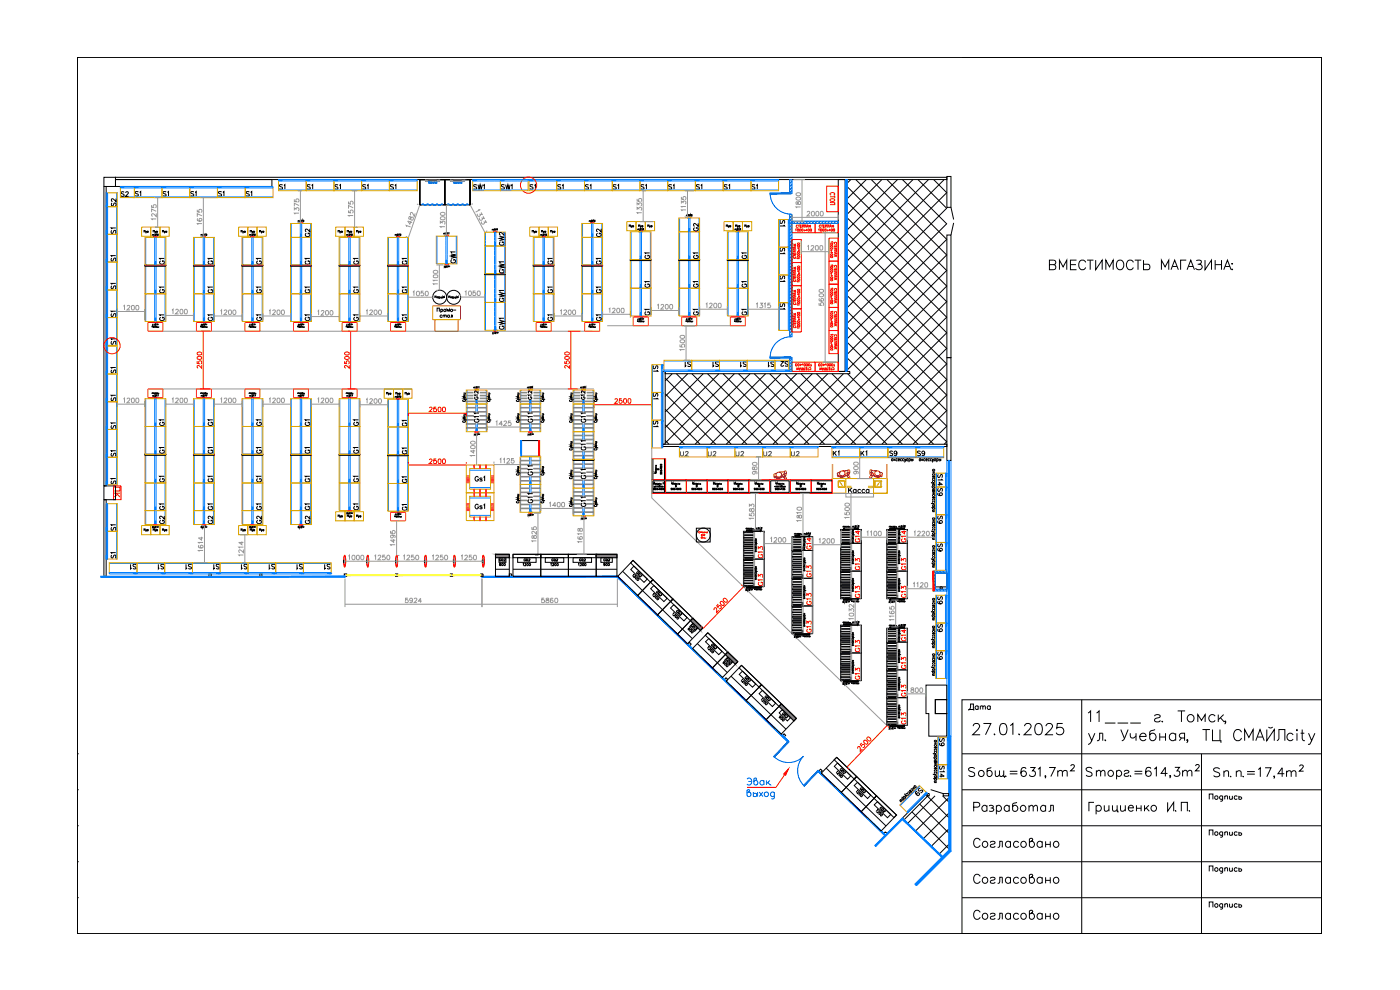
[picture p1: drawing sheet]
<svg xmlns="http://www.w3.org/2000/svg" width="420mm" height="297mm" viewBox="0 0 420 297" stroke-linecap="round" stroke-linejoin="round" font-family="sans-serif">
<defs><g id="words">
<text font-size="7.1" x="291" y="245.5">Разработал</text>
<g font-size="6.2">
<text x="313.6" y="82.2">ВМЕСТИМОСТЬ МАГАЗИНА:</text>
<text x="291" y="255.4">Согласовано</text>
<text x="291" y="266.3">Согласовано</text>
</g>
<text font-size="5.7" x="291" y="276.9">Согласовано</text>
<g font-size="5.3">
<text x="289.6" y="214.5">Дата</text>
<text x="273.4" y="239.9">S9</text>
</g>
<text font-size="4.9" fill="#f00" x="37" y="150.3" transform="rotate(-90 37 150.3)">ПК</text>
<g font-size="4.4" fill="#0ff">
<text x="43" y="60" transform="rotate(-90 43 60)">S1</text>
<text x="229.3" y="111.1">S1</text>
</g>
<g font-size="4.4" fill="#989898">
<text x="47.6" y="60">S1</text>
<text x="93.8" y="72.3" transform="rotate(-90 93.8 72.3)">G2</text>
<text x="123.1" y="89.3" transform="rotate(-90 123.1 89.3)">G1</text>
<text x="221.5" y="95.6">G1</text>
<text x="35.6" y="96.3" transform="rotate(-90 35.6 96.3)">S1</text>
<text x="50.1" y="97.4" transform="rotate(-90 50.1 97.4)">G1</text>
<text x="64.9" y="97.4" transform="rotate(-90 64.9 97.4)">G1</text>
<text x="79.4" y="97.4" transform="rotate(-90 79.4 97.4)">G1</text>
<text x="93.8" y="97.4" transform="rotate(-90 93.8 97.4)">G1</text>
<text x="181.3" y="97.4" transform="rotate(-90 181.3 97.4)">G1</text>
<text x="204.3" y="111.1">S1</text>
<text x="35.6" y="121.4" transform="rotate(-90 35.6 121.4)">S1</text>
<text x="160.9" y="128.1" transform="rotate(-90 160.9 128.1)">G11</text>
<text x="227.9" y="137.9">U2</text>
<text x="257.2" y="137.9">K1</text>
<text x="160.9" y="143.9" transform="rotate(-90 160.9 143.9)">G11</text>
<text x="160.9" y="152" transform="rotate(-90 160.9 152)">G11</text>
<text x="176.7" y="153.1" transform="rotate(-90 176.7 153.1)">G11</text>
<text x="64.9" y="158.4" transform="rotate(-90 64.9 158.4)">G2</text>
<text x="244.5" y="166.2" transform="rotate(-90 244.5 166.2)">G14</text>
<text x="258.9" y="163.7" transform="rotate(-90 258.9 163.7)">G14</text>
<text x="272.7" y="163.7" transform="rotate(-90 272.7 163.7)">G14</text>
<text x="71.3" y="171.8">S1</text>
<text x="258.9" y="180.6" transform="rotate(-90 258.9 180.6)">G13</text>
<text x="272.7" y="180.6" transform="rotate(-90 272.7 180.6)">G13</text>
<text x="272.7" y="210.3" transform="rotate(-90 272.7 210.3)">G13</text>
</g>
<g font-size="4.4">
<text x="59.6" y="60" transform="rotate(-90 59.6 60)">S1</text>
<text x="64.2" y="60">S1</text>
<text x="72.7" y="60">S1</text>
<text x="35.6" y="71.3" transform="rotate(-90 35.6 71.3)">S1</text>
<text x="236.4" y="69.1" transform="rotate(-90 236.4 69.1)">S1</text>
<text x="181.3" y="72.3" transform="rotate(-90 181.3 72.3)">G2</text>
<text x="232.8" y="77.3">S1</text>
<text x="35.6" y="79.7" transform="rotate(-90 35.6 79.7)">S1</text>
<text x="50.1" y="80.4" transform="rotate(-90 50.1 80.4)">G1</text>
<text x="64.9" y="80.4" transform="rotate(-90 64.9 80.4)">G1</text>
<text x="79.4" y="80.4" transform="rotate(-90 79.4 80.4)">G1</text>
<text x="93.8" y="80.4" transform="rotate(-90 93.8 80.4)">G1</text>
<text x="108.3" y="80.4" transform="rotate(-90 108.3 80.4)">G1</text>
<text x="123.1" y="80.4" transform="rotate(-90 123.1 80.4)">G1</text>
<text x="166.9" y="80.4" transform="rotate(-90 166.9 80.4)">G1</text>
<text x="181.3" y="80.4" transform="rotate(-90 181.3 80.4)">G1</text>
<text x="192.3" y="78.7">G1</text>
<text x="225.1" y="78.7" transform="rotate(-90 225.1 78.7)">G1</text>
<text x="35.6" y="87.8" transform="rotate(-90 35.6 87.8)">S1</text>
<text x="50.1" y="89.3" transform="rotate(-90 50.1 89.3)">G1</text>
<text x="64.9" y="89.3" transform="rotate(-90 64.9 89.3)">G1</text>
<text x="79.4" y="89.3" transform="rotate(-90 79.4 89.3)">G1</text>
<text x="93.8" y="89.3" transform="rotate(-90 93.8 89.3)">G1</text>
<text x="108.3" y="89.3" transform="rotate(-90 108.3 89.3)">G1</text>
<text x="166.9" y="89.3" transform="rotate(-90 166.9 89.3)">G1</text>
<text x="181.3" y="89.3" transform="rotate(-90 181.3 89.3)">G1</text>
<text x="195.8" y="87.5" transform="rotate(-90 195.8 87.5)">G1</text>
<text x="225.1" y="87.5" transform="rotate(-90 225.1 87.5)">G1</text>
<text x="236.4" y="85.7" transform="rotate(-90 236.4 85.7)">S1</text>
<text x="192.3" y="95.6">G1</text>
<text x="232.8" y="93.8">S1</text>
<text x="108.3" y="97.4" transform="rotate(-90 108.3 97.4)">G1</text>
<text x="123.1" y="97.4" transform="rotate(-90 123.1 97.4)">G1</text>
<text x="166.9" y="97.4" transform="rotate(-90 166.9 97.4)">G1</text>
<text x="32.1" y="104.4">S1</text>
<text x="35.6" y="113.2" transform="rotate(-90 35.6 113.2)">S1</text>
<text x="198.3" y="112.5" transform="rotate(-90 198.3 112.5)">S1</text>
<text x="212.7" y="111.1">S1</text>
<text x="221.2" y="111.1">S1</text>
<text x="198.3" y="121" transform="rotate(-90 198.3 121)">S1</text>
<text x="35.6" y="129.8" transform="rotate(-90 35.6 129.8)">S1</text>
<text x="46.6" y="128.8">G1</text>
<text x="61.4" y="128.8">G1</text>
<text x="75.8" y="128.8">G1</text>
<text x="90.3" y="128.8">G1</text>
<text x="104.8" y="128.8">G1</text>
<text x="176.7" y="128.1" transform="rotate(-90 176.7 128.1)">G11</text>
<text x="194.7" y="129.1">S1</text>
<text x="50.1" y="137.2" transform="rotate(-90 50.1 137.2)">G1</text>
<text x="64.9" y="137.2" transform="rotate(-90 64.9 137.2)">G1</text>
<text x="79.4" y="137.2" transform="rotate(-90 79.4 137.2)">G1</text>
<text x="93.8" y="137.2" transform="rotate(-90 93.8 137.2)">G1</text>
<text x="108.3" y="137.2" transform="rotate(-90 108.3 137.2)">G1</text>
<text x="123.1" y="137.2" transform="rotate(-90 123.1 137.2)">G1</text>
<text x="176.7" y="136.2" transform="rotate(-90 176.7 136.2)">G11</text>
<text x="248.7" y="137.9">K1</text>
<text x="265.6" y="137.9">S9</text>
<text x="274.1" y="137.9">S9</text>
<text x="35.6" y="138.3" transform="rotate(-90 35.6 138.3)">S1</text>
<text x="35.6" y="146.4" transform="rotate(-90 35.6 146.4)">S1</text>
<text x="50.1" y="145.7" transform="rotate(-90 50.1 145.7)">G1</text>
<text x="64.9" y="145.7" transform="rotate(-90 64.9 145.7)">G1</text>
<text x="79.4" y="145.7" transform="rotate(-90 79.4 145.7)">G1</text>
<text x="93.8" y="145.7" transform="rotate(-90 93.8 145.7)">G1</text>
<text x="108.3" y="145.7" transform="rotate(-90 108.3 145.7)">G1</text>
<text x="123.1" y="146" transform="rotate(-90 123.1 146)">G1</text>
<text x="141.5" y="145.7">Gs1</text>
<text x="176.7" y="145" transform="rotate(-90 176.7 145)">G11</text>
<text x="283.6" y="149.9" transform="rotate(-90 283.6 149.9)">S9</text>
<text x="283.6" y="147.1" transform="rotate(-90 283.6 147.1)">S14</text>
<text x="50.1" y="154.2" transform="rotate(-90 50.1 154.2)">G1</text>
<text x="64.9" y="154.2" transform="rotate(-90 64.9 154.2)">G1</text>
<text x="79.4" y="154.2" transform="rotate(-90 79.4 154.2)">G1</text>
<text x="93.8" y="154.2" transform="rotate(-90 93.8 154.2)">G1</text>
<text x="108.3" y="154.2" transform="rotate(-90 108.3 154.2)">G1</text>
<text x="119.6" y="154.2">G1</text>
<text x="141.5" y="153.8">Gs1</text>
<text x="35.6" y="160.5" transform="rotate(-90 35.6 160.5)">S1</text>
<text x="50.1" y="158.4" transform="rotate(-90 50.1 158.4)">G2</text>
<text x="79.4" y="158.4" transform="rotate(-90 79.4 158.4)">G2</text>
<text x="93.8" y="158.4" transform="rotate(-90 93.8 158.4)">G2</text>
<text x="283.6" y="158.4" transform="rotate(-90 283.6 158.4)">S9</text>
<text x="283.6" y="166.5" transform="rotate(-90 283.6 166.5)">S9</text>
<text x="35.6" y="168.6" transform="rotate(-90 35.6 168.6)">S1</text>
<text x="41.6" y="171.8" transform="rotate(-90 41.6 171.8)">S1</text>
<text x="46.2" y="171.8">S1</text>
<text x="58.2" y="171.8" transform="rotate(-90 58.2 171.8)">S1</text>
<text x="62.8" y="171.8">S1</text>
<text x="83.3" y="171.8" transform="rotate(-90 83.3 171.8)">S1</text>
<text x="87.8" y="171.8">S1</text>
<text x="99.8" y="171.8" transform="rotate(-90 99.8 171.8)">S1</text>
<text x="258.9" y="172.2" transform="rotate(-90 258.9 172.2)">G13</text>
<text x="272.7" y="172.2" transform="rotate(-90 272.7 172.2)">G13</text>
<text x="244.5" y="174.3" transform="rotate(-90 244.5 174.3)">G13</text>
<text x="244.5" y="182.7" transform="rotate(-90 244.5 182.7)">G13</text>
<text x="283.6" y="182.4" transform="rotate(-90 283.6 182.4)">S9</text>
<text x="244.5" y="190.9" transform="rotate(-90 244.5 190.9)">G13</text>
<text x="283.6" y="190.9" transform="rotate(-90 283.6 190.9)">S9</text>
<text x="258.9" y="196.8" transform="rotate(-90 258.9 196.8)">G13</text>
<text x="272.7" y="193.3" transform="rotate(-90 272.7 193.3)">G14</text>
<text x="272.7" y="201.8" transform="rotate(-90 272.7 201.8)">G13</text>
<text x="283.6" y="199" transform="rotate(-90 283.6 199)">S9</text>
<text x="258.9" y="205" transform="rotate(-90 258.9 205)">G13</text>
<text x="272.7" y="218.4" transform="rotate(-90 272.7 218.4)">G13</text>
<text x="284.3" y="225.1" transform="rotate(-90 284.3 225.1)">S9</text>
<text x="284.3" y="234.6" transform="rotate(-90 284.3 234.6)">S14</text>
</g>
<g font-size="4.4" fill="#dda500">
<text x="35.6" y="63.1" transform="rotate(-90 35.6 63.1)">S2</text>
<text x="233.2" y="111.1">S2</text>
</g>
<g font-size="4.4" fill="#f00">
<text x="123.1" y="129.1" transform="rotate(-90 123.1 129.1)">G1</text>
<text x="144.6" y="128.1" transform="rotate(-90 144.6 128.1)">G11</text>
</g>
<g font-size="4.4" fill="#007fff">
<text x="202.8" y="137.9">U2</text>
<text x="211.3" y="137.9">U2</text>
<text x="219.8" y="137.9">U2</text>
<text x="236.4" y="137.9">U2</text>
</g>
<text font-size="4" fill="#dda500" x="35.3" y="60">S2</text>
<g font-size="4">
<text x="82.5" y="57.9">S1</text>
<text x="91" y="57.9">S1</text>
<text x="99.1" y="57.9">S1</text>
<text x="107.6" y="57.9">S1</text>
<text x="116.1" y="57.9">S1</text>
<text x="166.2" y="57.9">S1</text>
<text x="174.6" y="57.9">S1</text>
<text x="182.7" y="57.9">S1</text>
<text x="199.3" y="57.9">S1</text>
<text x="207.8" y="57.9">S1</text>
<text x="216.3" y="57.9">S1</text>
<text x="224.4" y="57.9">S1</text>
<text x="210.3" y="70.6" transform="rotate(-90 210.3 70.6)">G2</text>
<text x="210.3" y="78.7" transform="rotate(-90 210.3 78.7)">G1</text>
<text x="210.3" y="87.5" transform="rotate(-90 210.3 87.5)">G1</text>
<text x="144.3" y="121" transform="rotate(-90 144.3 121)">G12</text>
<text x="160.5" y="121" transform="rotate(-90 160.5 121)">G12</text>
<text x="176.4" y="121" transform="rotate(-90 176.4 121)">G12</text>
<text x="229.7" y="168.6" transform="rotate(-90 229.7 168.6)">G13</text>
<text x="229.7" y="176.7" transform="rotate(-90 229.7 176.7)">G13</text>
</g>
<text font-size="4" fill="#007fff" x="157.7" y="57.9">S1</text>
<g font-size="4" fill="#989898">
<text x="191.2" y="57.9">S1</text>
<text x="210.3" y="95.6" transform="rotate(-90 210.3 95.6)">G1</text>
</g>
<g font-size="3.5">
<text x="148.5" y="171.1">600</text>
<text x="148.5" y="169.7">GD2</text>
<text x="155.9" y="169.7">GD2</text>
<text x="164.4" y="169.7">GD2</text>
<text x="179.9" y="171.1">900</text>
</g>
<text font-size="3.5" fill="#989898" x="172.5" y="169.7">GD2</text>
</g></defs>
<circle cx="282.5" cy="176.4" r=".36" fill="none" stroke="#000" stroke-width=".3"/>
<g fill="none" stroke="#000" stroke-width=".3">
<path d="M23.2 17.2h.1M23.2 17.2h373.4v262.9h-373.4zM23.2 17.2v262.9M23.2 17.2h373.4M324.6 17.2h.1M360.6 17.2h.1M396.6 17.2h.1M31.2 56h.7v89.8h-.7zM31.2 53.2h3.5v2.8h-3.5zM34.7 53.2h249.5v.7h-249.5zM34.7 53.9h46.9v2.1h-46.9zM251.6 53.9h2v57.5h-2z"/>
<path d="M254.3 56.1l29.9 29.8M255.3 53.9l-1 1M256.8 53.9l27.4 27.3M260 53.9l-5.7 5.6M261.5 53.9l22.7 22.7M264.7 53.9l-10.4 10.3M266.2 53.9l18 18M269.4 53.9l-15.1 15M270.8 53.9l13.4 13.3M274 53.9l-19.7 19.7M275.5 53.9l8.7 8.7M278.7 53.9l-24.4 24.3"/>
<path d="M280.2 53.9l4 4M283.4 53.9l-29.1 29M284.2 52.9h1.2v9.3h-1.2zM284.2 57.8l-29.9 29.8M43.5 79.7l6.3 .1zM43.5 79.5h6.3v.2h-6.3zM58.1 79.7l6.2 .1zM58.1 79.5h6.2v.2h-6.2zM72.6 79.7l6.3 .1zM72.6 79.5h6.3v.2h-6.3zM87.2 79.7l6.3 .1zM87.2 79.5h6.3v.2h-6.3z"/>
<path d="M101.8 79.7l6.2 .1zM101.8 79.5h6.2v.2h-6.2zM116.4 79.7l6.2 .1zM116.4 79.5h6.2v.2h-6.2zM160 79.7l6.3 .1zM160 79.5h6.3v.2h-6.3zM174.6 79.7l6.2 .1zM174.6 79.5h6.2v.2h-6.2zM189.2 78h6.2v.2h-6.2zM189.2 77.9l6.2 .1zM203.7 78h6.3v.2h-6.3zM203.7 77.9l6.3 .1z"/>
<path d="M218.3 78h6.3v.2h-6.3zM218.3 77.9l6.3 .1zM254.3 60.7l29.9 29.9M254.3 65.4l29.9 29.8M254.3 70.1l29.9 29.8M254.3 74.7l29.9 29.9M254.3 79.4l29.9 29.8M284.2 70.5h1.2v36.8h-1.2zM284.2 62.4l-29.9 29.8M284.2 67.1l-29.9 29.8M284.2 71.8l-29.9 29.8M284.2 76.4l-29.9 29.8"/>
<path d="M285.4 62.2l.8 3.7M286.2 66.9l-.8 3.6M130.5 89.4v-.6h.4v.6M131.9 89.1l-.3 .1 .3 .1M131.9 89v.5h-.3M132.1 89l.1 .4 .2-.1M132.4 89v.4M132.5 89l.2 .4 .1-.4M132.7 89.4l-.2 .2M133 89.4v-.4l.1 .3 .2-.3v.4M134.6 89.4v-.6h.4v.6M136 89.1l-.3 .1 .1 .2 .2-.1"/>
<path d="M136 89v.6h-.2M136.3 89v.4l.3-.1M136.6 89v.4M136.7 89l.1 .4 .2-.4M136.8 89.4l-.2 .2M137.1 89.4v-.4l.2 .3 .2-.3v.4M145.5 82.3l6.2 .1zM145.5 82.2l6.2 .1zM254.3 84.1l29.9 29.8M254.3 88.8l29.9 29.8M254.3 93.5l29.9 29.8M254.3 98.1l29.9 29.8"/>
<path d="M284.2 81.1l-29.9 29.8M284.2 85.8l-47.6 47.5M284.2 90.5l-42.9 42.8M284.2 95.1l-38.2 38.2M284.2 99.8l-33.6 33.5M139.1 119.6l.6 .1-.6 .2M139.1 118.7h.6M139.1 117.9h.6M139.1 118.4l.4 .3M139.5 117.9l.1 .3-.5 .1M139.7 119.7l.2 .3M139.7 119h-.6l.5 .2-.5 .2h.6"/>
<path d="M139.7 118.4l-.4 .2M146.5 119.6l.6 .1-.6 .2M146.5 118.7h.6M146.5 117.9h.6M146.5 118.4l.4 .3M146.9 117.9l.1 .3-.5 .1M147.1 119.7l.2 .3M147.1 119h-.6l.4 .2-.4 .2h.6M147.1 118.4l-.3 .2M155.2 119.6l.6 .1-.6 .2M155.2 118.7h.6M155.2 117.9h.6"/>
<path d="M155.2 118.4l.4 .3M155.6 117.9l.2 .3-.6 .1M155.8 119.7l.3 .3M155.8 119h-.6l.5 .2-.5 .2h.6M155.8 118.4l-.3 .2M162.6 119.6l.6 .1-.6 .2M162.6 118.7h.6M162.6 117.9h.6M162.6 118.4l.4 .3M163 117.9l.1 .3-.5 .1M163.2 119.7l.3 .3M163.2 119h-.6l.5 .2-.5 .2h.6"/>
<path d="M163.2 118.4l-.3 .2M171.2 119.6l.5 .1-.5 .2M171.2 118.7h.5M171.2 118.4l.4 .3M171.2 117.9h.5M171.6 117.9l.1 .3-.5 .1M171.7 119.7l.3 .3M171.7 119h-.5l.4 .2-.4 .2h.5M171.7 118.4l-.3 .2M178.6 119.6l.5 .1-.5 .2M178.6 118.7h.5M178.6 117.9h.5"/>
<path d="M178.6 118.4l.4 .3M179 117.9l.1 .3-.5 .1M179.1 119.7l.3 .3M179.1 119h-.5l.4 .2-.4 .2h.5M179.1 118.4l-.3 .2M198.9 111.4h.7v21.9h-.7zM199.6 111.4h55.4v.7h-55.4zM199.6 113.4l19.8 19.9M199.6 118.1l15.2 15.2M201.7 112.1l-2.1 2.2M203 112.1l21.1 21.2M206.4 112.1l-6.8 6.8"/>
<path d="M207.6 112.1l21.2 21.2M211.1 112.1l-11.5 11.5M212.3 112.1l21.2 21.2M215.8 112.1l-16.2 16.2M217 112.1l21.2 21.2M220.4 112.1l-20.8 20.9M221.6 112.1l21.2 21.2M225.1 112.1l-21.2 21.2M226.3 112.1l21.2 21.2M229.8 112.1l-21.2 21.2M231 112.1l21.2 21.2M234.4 112.1l-21.1 21.2"/>
<path d="M235.7 112.1l21.1 21.2M239.1 112.1l-21.1 21.2M240.4 112.1l21.1 21.2M243.8 112.1l-21.2 21.2M245 112.1l21.2 21.2M248.4 112.1l-21.1 21.2M249.7 112.1l21.1 21.2M253.1 112.1l-21.1 21.2M254.3 102.8l29.9 29.8M254.3 107.5l25.9 25.8M254.4 112.1l21.1 21.2M284.2 107.3h1.2v30.9h-1.2z"/>
<path d="M284.2 104.5l-28.9 28.8M284.2 109.1l-24.2 24.2M284.2 113.8l-19.5 19.5M284.2 118.5l-14.8 14.8M43.5 136.4l6.3 .2zM43.5 136.3l6.3 .1zM58.1 136.4l6.2 .2zM58.1 136.3l6.2 .1zM72.6 136.4l6.3 .2zM72.6 136.3l6.3 .1zM87.2 136.4l6.3 .2zM87.2 136.3l6.3 .1z"/>
<path d="M101.8 136.4l6.2 .2zM101.8 136.3l6.2 .1zM116.4 136.6l6.2 .1zM116.4 136.5l6.2 .1zM139.1 126.3l-.2 .3 .4 .1a.24 .24 0 0 0 .4-.1 .24 .24 0 0 0-.2-.3M139.1 120l-.3 .3 .5 .2a.24 .24 0 0 0 .4-.2 .24 .24 0 0 0-.2-.3M139.1 125.8l.6 .2-.6 .2M139.1 125h.6M139.1 124.1h.6M139.1 124.7l.4 .3M139.5 124.1l.1 .3-.5 .1M139.7 125.2h-.6l.5 .2-.5 .2h.6"/>
<path d="M139.7 124.7l-.4 .2M146.4 126.3l-.1 .3a.42 .42 0 0 0 .5 .1 .42 .42 0 0 0 .3-.3l-.2-.1M146.4 120l-.2 .3 .6 .2a.24 .24 0 0 0 .3-.2 .24 .24 0 0 0-.2-.3M146.5 125.8l.6 .2-.6 .2M146.5 125h.6M146.5 124.1h.6M146.5 124.7l.4 .3M146.9 124.1l.1 .3-.5 .1M147.1 126l.2 .2M147.1 125.2h-.6l.4 .2-.4 .2h.6M147.1 124.7l-.3 .2M155.1 126.3l-.1 .1 .1 .2a.4 .4 0 0 0 .4 .1 .4 .4 0 0 0 .3-.3l-.2-.1"/>
<path d="M155.1 120l-.1 .3 .5 .2a.24 .24 0 0 0 .3-.2 .24 .24 0 0 0-.2-.3M155.2 125.8l.6 .2-.6 .2M155.2 125h.6M155.2 124.1h.6M155.2 140h.6M155.2 124.7l.4 .3M155.6 140l.1 .3h-.5M155.6 124.1l.2 .3-.6 .1M155.8 126l.3 .2M155.8 125.2h-.6l.5 .2-.5 .2h.6M155.8 124.7l-.3 .2M156.4 132.2h5.4v4.7h-5.4z"/>
<path d="M162.5 126.3l-.1 .3 .5 .1a.24 .24 0 0 0 .3-.2 .24 .24 0 0 0-.2-.2M162.5 120l-.2 .3 .6 .2a.24 .24 0 0 0 .3-.2 .24 .24 0 0 0-.2-.3M162.6 125.8l.6 .2-.6 .2M162.6 125h.6M162.6 124.1h.6M162.6 140h.6M162.6 124.7l.4 .3M163 140l.1 .3h-.5M163 124.1l.1 .3-.5 .1M163.2 126l.3 .2M163.2 125.2h-.6l.5 .2-.5 .2h.6M163.2 124.7l-.3 .2"/>
<path d="M171.1 134.6l-.2 .3 .5 .1a.24 .24 0 0 0 .3-.1 .24 .24 0 0 0-.1-.3M171.1 126.3l-.1 .3a.42 .42 0 0 0 .5 .1 .42 .42 0 0 0 .2-.3l-.1-.1M171.1 120l-.2 .3 .5 .2a.24 .24 0 0 0 .3-.2 .24 .24 0 0 0-.1-.3M171.2 134.1l.5 .2-.5 .2M171.2 125.8l.5 .2-.5 .2M171.2 133.3h.5M171.2 133l.4 .3M171.2 132.5h.5M171.2 125h.5M171.2 124.7l.4 .3M171.2 124.1h.5M171.6 132.5l.1 .3h-.5"/>
<path d="M171.6 124.1l.1 .3-.5 .1M171.7 133.5h-.5l.4 .3-.4 .2h.5M171.7 125.2h-.5l.4 .2-.4 .2h.5M171.7 133l-.3 .2M171.7 124.7l-.3 .2M172 138l6.3 .1zM172 137.8h6.3v.2h-6.3zM178.5 134.6h-.1a.33 .33 0 0 0 .3 .4 .33 .33 0 0 0 .3-.4h-.1M178.5 126.3h-.1a.33 .33 0 0 0 .3 .5 .33 .33 0 0 0 .3-.5h-.1M178.5 120h-.1a.33 .33 0 0 0 .3 .5 .33 .33 0 0 0 .3-.5h-.1M178.6 134.1l.5 .2-.5 .2M178.6 125.8l.5 .2-.5 .2"/>
<path d="M178.6 133.3h.5M178.6 132.5h.5M178.6 133l.4 .3M178.6 125h.5M178.6 124.1h.5M178.6 124.7l.4 .3M179 132.5l.1 .3h-.5M179 124.1l.1 .3-.5 .1M179.1 134.3l.3 .2M179.1 133.5h-.5l.4 .3-.4 .2h.5M179.1 126l.3 .2M179.1 125.2h-.5l.4 .2-.4 .2h.5"/>
<path d="M179.1 133l-.3 .2M179.1 124.7l-.3 .2M198.9 133.3h85.3v.7h-85.3zM199.6 122.8l10.5 10.5M199.6 127.5l5.8 5.8M199.6 132.2l1.2 1.1M284.2 123.1l-10.2 10.2M284.2 127.8l-5.5 5.5M284.2 132.5l-.8 .8M31.2 149.9h.7v23h-.7zM31.2 145.8h3.5v4.1h-3.5zM155.1 150.4l-.1 .2 .1 .2a.4 .4 0 0 0 .4 .1 .4 .4 0 0 0 .3-.3l-.2-.2"/>
<path d="M155.1 142.1l-.1 .3 .5 .2a.24 .24 0 0 0 .3-.2 .24 .24 0 0 0-.2-.3M155.2 150l.6 .1-.6 .3M155.2 141.6l.6 .2-.6 .2M155.2 149.2h.6M155.2 148.8l.4 .4M155.2 148.3h.6M155.2 140.8h.6M155.2 140.5l.4 .3M155.6 148.3l.1 .3-.5 .1M155.8 150.1l.3 .3M155.8 149.4h-.6l.5 .2-.5 .2h.6M155.8 141.8l.3 .3"/>
<path d="M155.8 141.1h-.6l.5 .2-.5 .2h.6M155.8 148.8l-.3 .2M155.8 140.5l-.3 .2M162.5 150.4l-.1 .4 .5 .1a.24 .24 0 0 0 .3-.2 .24 .24 0 0 0-.2-.3M162.5 142.1l-.2 .3 .6 .2a.24 .24 0 0 0 .3-.2 .24 .24 0 0 0-.2-.3M162.6 150l.6 .1-.6 .3M162.6 141.6l.6 .2-.6 .2M162.6 149.2h.6M162.6 148.3h.6M162.6 148.8l.4 .4M162.6 140.8h.6M162.6 140.5l.4 .3"/>
<path d="M163 148.3l.1 .3-.5 .1M163.2 150.1l.3 .3M163.2 149.4h-.6l.5 .2-.5 .2h.6M163.2 141.8l.3 .3M163.2 141.1h-.6l.5 .2-.5 .2h.6M163.2 148.8l-.3 .2M163.2 140.5l-.3 .2M171.1 151.5l-.2 .3 .5 .2a.24 .24 0 0 0 .3-.2 .24 .24 0 0 0-.1-.3M171.1 143.2l-.2 .1 .2 .3 .6-.1-.1-.3M171.2 151l.5 .2-.5 .2M171.2 142.7l.5 .2-.5 .2M171.2 150.2h.5"/>
<path d="M171.2 149.9l.4 .3M171.2 149.4h.5M171.2 141.9h.5M171.2 141.6l.4 .3M171.2 141.1h.5M171.6 149.4l.1 .3h-.5M171.6 141.1l.1 .3h-.5M171.7 150.5h-.5l.4 .2-.4 .2h.5M171.7 142.1h-.5l.4 .3-.4 .2h.5M171.7 149.9l-.3 .2M171.7 141.5l-.3 .3M178.5 151.5h-.1a.33 .33 0 0 0 .3 .5 .33 .33 0 0 0 .3-.5h-.1"/>
<path d="M178.5 143.2h-.1a.33 .33 0 0 0 .3 .4 .33 .33 0 0 0 .3-.4h-.1M178.6 151l.5 .2-.5 .2M178.6 142.7l.5 .2-.5 .2M178.6 150.2h.5M178.6 149.4h.5M178.6 149.9l.4 .3M178.6 141.9h.5M178.6 141.1h.5M178.6 141.6l.4 .3M179 149.4l.1 .3h-.5M179 141.1l.1 .3h-.5M179.1 151.2l.3 .3"/>
<path d="M179.1 150.5h-.5l.4 .2-.4 .2h.5M179.1 142.9l.3 .2M179.1 142.1h-.5l.4 .3-.4 .2h.5M179.1 149.9l-.3 .2M179.1 141.5l-.3 .3M209 158.5h4.1v4.1h-4.1zM78 172.2h.6v.7h-.6zM103.2 168.3h.1M103.2 168.7l.1 .1M103.3 168.5h.1M103.3 168.3h.1M103.3 168.1h.1"/>
<path d="M103.2 168.1h.1M103.2 168h.1M103.2 168.6v.1M103.2 168.5h.1M103.3 172.2h.7v.7h-.7zM103.3 168.6h-.1M103.3 168.4l-.1 .1M103.3 168h-.1M110.1 168.3h.1M110.2 168.7l.1 .1M110.3 168.5h.1M110.2 168.1h.1"/>
<path d="M110.2 168v.1M110.2 168h.1M110.2 168.6v.1M110.3 168.6h-.2M110.3 168.4v.1M110.3 168h-.2M118.7 172.2h.7v.7h-.7zM118.8 168.7l.1 .1M118.8 168.3h.1M118.9 168.5h.1M118.9 168.3h.1M118.9 168.1h.1"/>
<path d="M118.9 168h.1M118.9 168.6v.1M118.9 168.6h-.1M118.9 168.4v.1M118.9 168h-.1M127.5 168.3h.1M127.6 168.5h.1M127.6 168.1h.1M127.5 168l.1 .1M127.5 168.6v.1M127.6 168.6v.2M127.6 168.4v.1"/>
<path d="M127.6 168h-.1M135.2 172.2h.7v.7h-.7zM136.2 168.3h.1M136.2 168l.1 .1M136.2 168.6v.1M136.3 168.5h.1M136.3 168.1h.1M136.3 168.6v.2M136.3 168.4v.1M136.3 168h-.1M144.3 172.2h.7v.7h-.7zM144.8 168.3h.1"/>
<path d="M144.9 168.7v.1M144.9 168.5h.1M144.9 168.1h.1M144.9 168v.1M144.9 168h.1M144.9 168.6v.1M145 168.6h-.2M145 168.4v.1M145 168h-.2M148.7 166.3h4.2v6.6h-4.2zM152.9 172.2h.7v.7h-.7zM154 166.3h8.3v6.6h-8.3z"/>
<path d="M154 166.3h8.3v1h-8.3zM154 170.8h31.2M162.3 166.3h8.3v6.6h-8.3zM162.3 166.3h8.3v1h-8.3zM170.6 166.3h8.3v6.6h-8.3zM170.6 166.3h8.3v1h-8.3zM178.9 166.3h6.3v6.6h-6.3zM178.9 166.3h6.3v1h-6.3zM186.8 171.4l21 20.2M190 168.1l5.9 5.8-4.5 4.8-6-5.8zM190 168.1l5.9 5.8-.7 .8-5.9-5.8zM190.1 172.3h.2l-.4 .5"/>
<path d="M190.2 169.9l4.1 3.8-1 1-4-3.8zM190.5 172.7h.3v.3h-.7l.3 .4M191.4 172.4l.5-.5a.4 .4 0 0 1 .2 .4 .4 .4 0 0 1-.3 .3zM191.7 171.9l-.2-.4-.4 .2a.24 .24 0 0 0 0 .4 .24 .24 0 0 0 .4 0l-.2-.2M192.3 172.5h.2l.1 .3-.7 .1 .4 .3M195.9 173.9l6.1 5.8-4.7 4.8-5.9-5.8zM195.9 173.9l6.1 5.8-.8 .8-6-5.8zM196.1 178.1h.2l-.5 .5M196.2 175.7l4 3.8-1 1-3.9-3.9zM196.5 178.5h.2l.1 .3h-.7l.3 .4M197.4 178.2l.5-.5 .2 .3-.2 .4zM197.6 177.7l-.2-.4-.4 .5 .3 .2v-.3"/>
<path d="M198.3 178.3l.3 .1v.2l-.7 .1 .3 .3M202 179.7l5.9 5.8-4.5 4.7-6.1-5.7zM202 179.7l5.9 5.8-.7 .8-6-5.8zM280.7 171.9h3.5v4.2h-3.5zM202.1 183.8l.2 .1-.5 .5M202.2 181.4l4 3.9-.9 1-4.1-3.9zM202.5 184.3l.3 .2-.7 .1 .3 .3M203.6 183.5a.27 .27 0 0 0-.1-.4 .27 .27 0 0 0-.4 .2l-.1 .1a.25 .25 0 0 0 .1 .3 .25 .25 0 0 0 .3-.1l-.1-.1M203.9 183.5l.2 .4-.4 .3-.3-.2zM204.3 184.1h.2l.1 .2-.7 .2 .3 .3M206.6 188.6l.3 .2v.2h-.3a.32 .32 0 0 1 .1-.5 .32 .32 0 0 1 .4 .1M207 192.8l.5 .5-.5 .5-.5-.5z"/>
<path d="M207.8 188.2l.5-.4 .2 .1-.1 .5zM207.9 185.5l3 2.9-.7 .8-3-2.9zM207.9 185.5l3 2.9-4.6 4.8-2.9-3zM208 187l1.5 1.4-1 1-1.5-1.4zM208.1 187.7v-.1a.32 .32 0 0 0-.6-.1 .32 .32 0 0 0 .3 .5v-.2M208.7 188.4l.4 .2-.7 .2 .2 .2M209.3 193.1l9 8.7M212.4 189.9l6 5.8-4.6 4.7-6-5.8zM212.4 189.9l6 5.8-.7 .7-6-5.8zM212.6 194h.2l-.5 .5M212.7 191.6l4 3.8-1 1-4-3.8zM213 194.4l.3 .2-.7 .2 .3 .3"/>
<path d="M213.9 194.1l.5-.5 .1 .1-.1 .6zM214.1 193.6l-.2-.4-.4 .5 .3 .2v-.2M214.8 194.2l.3 .3-.7 .1 .3 .3M217.1 198.7l.3 .2-.3 .2a.3 .3 0 0 1 0-.5 .3 .3 0 0 1 .5 .2M218.4 197.1l1.5 1.5-.9 .9-1.5-1.4zM218.4 195.7l3 2.8-.7 .8-3-2.9zM218.4 195.7l3 2.8-4.6 4.8-3-2.9zM218.6 197.9l-.2-.4-.4 .2a.24 .24 0 0 0 0 .4 .24 .24 0 0 0 .3 0v-.2M218.8 197.9a.4 .4 0 0 1 .2 .4 .4 .4 0 0 1-.3 .3l-.4-.2zM219.2 198.5l.3 .1v.2l-.7 .1 .3 .3M222.5 199.6l6 5.8-4.6 4.8-5.9-5.8zM222.5 199.6l6 5.8-.7 .7-6-5.7z"/>
<path d="M217.9 203.4l.5 .4-.5 .5-.5-.4zM219.4 202.9l16.5 15.9M222.7 203.8h.2l-.5 .5M222.8 201.4l4 3.8-1 1-3.9-3.9zM223.1 204.2h.3l-.1 .3h-.6l.3 .3M224 203.9l.5-.5a.35 .35 0 0 1 .1 .6 .35 .35 0 0 1-.6-.1zM224.2 203.4l-.2-.4-.4 .4 .2 .3 .1-.3M224.9 204l.3 .2-.7 .2 .3 .3M227.8 206.1l.7-.7 6 5.8-.7 .7zM228.5 205.4l6 5.8-4.6 4.7-6-5.7zM228.7 209.5l.2 .1-.5 .5M228.8 207.1l4 3.9-1 1-4-3.9z"/>
<path d="M229.1 210l.2-.1v.3l-.6 .1 .3 .3M230.2 209.2a.26 .26 0 0 0-.1-.4 .26 .26 0 0 0-.3 .1l-.2 .4 .3 .2v-.3M230.4 209.2l.3 .4-.5 .3-.2-.2zM230.9 209.8l.2-.1 .1 .3-.7 .1 .3 .4M233.8 215.2l.1 .1a.32 .32 0 0 0 .5-.1 .32 .32 0 0 0-.2-.4l-.2 .2 .4 .2M234.5 211.2l4.5 4.3-4.6 4.8-4.5-4.4zM234.5 211.2l4.5 4.3-.7 .8-4.5-4.4zM234.8 212.9l2.5 2.4-1 1-2.5-2.4zM235.4 214.2l-.2-.3-.3 .5 .3 .1-.1-.2M235.7 214.2l.2 .5-.4 .2-.3-.2zM236.1 214.9h.3v.3h-.7l.3 .3M277.9 205.6h6.3v4.3h-3.5v4.2h3.5v6.8h-5.4v-6.8h-.9z"/>
<path d="M280.7 209.9h3.5v4.2h-3.5zM288.7 210h107.9v70.1h-107.9zM292.1 217.9l.1-.5a1.08 1.08 0 0 1 1.5-.2 .75 .75 0 0 1 .1 1.1l-1.9 2.2h2.3M295.1 217.1h2.3l-1.6 3.4M300.4 217.2a1.09 1.09 0 0 1 1.6 .5 2.82 2.82 0 0 1-.3 2.6 1.09 1.09 0 0 1-1.6-.5 2.82 2.82 0 0 1 .3-2.6zM303.2 217.7l.8-.6v3.4M307.5 217.9l.2-.5 .4-.3 1 .1a.72 .72 0 0 1 .2 1.1l-2 2.2h2.3M311.1 217.2a1.09 1.09 0 0 1 1.6 .5 2.67 2.67 0 0 1-.4 2.6 1.09 1.09 0 0 1-1.6-.5 2.67 2.67 0 0 1 .4-2.6zM313.9 217.9l.2-.5 .5-.3 .9 .1a.72 .72 0 0 1 .2 1.1l-1.9 2.2h2.2M318.9 217.1h-1.6l-.2 1.4a1.21 1.21 0 0 1 1.9 0 1.21 1.21 0 0 1-.3 1.8 1.21 1.21 0 0 1-1.7-.5M324.6 210v70.1M326.5 213.9l.8-.6v3.3"/>
<path d="M326.7 220l.9 2.2 1-2.2M329.1 213.9l.7-.6v3.3M331.6 216.9h3.2M335.4 216.9h3.2M336.4 218.9l1.1 2.7M338.6 218.9l-1.1 2.7-.4 .5-.4 .1M339.2 220v.8l.5 .6 .8-.1 .4-.5M339.2 216.9h3.2M340.9 220v2.2M346.5 214.9a1.01 1.01 0 0 1 1.7 0l-.1 .3a1.46 1.46 0 0 0-1.6 .9 1.01 1.01 0 0 0 1.7 0M346.7 218.9a1.88 1.88 0 0 0-1.7 .8v1.9a1.09 1.09 0 0 0 1.5 .4 1.09 1.09 0 0 0 .5-1.3 1.09 1.09 0 0 0-1.3-.7l-.7 .5M348.1 220v2.2"/>
<path d="M348.9 216.3l-.2 .2h.3M349.8 220v2.2M352.8 220v2.2M353.4 213.3h2.3M354.6 213.3v3.3M359.5 216.6v-2.2l1.1 1.7 1.1-1.7v2.2M360.9 218.9h2.2M362 218.9v3.3M363.9 218.9v3.3h2.5v.7M364.7 214.9a1.06 1.06 0 0 0-1.6-.2 1.06 1.06 0 0 0 0 1.6 1.06 1.06 0 0 0 1.6-.2M365.6 214.4v2.2M366.1 218.9v3.3"/>
<path d="M366.3 215.3l1.1 1.3M367.2 214.4l-1.6 1.6M367.9 216.5h-.4l.2-.2 .2 .2-.4 .7M372.6 219.7a1.22 1.22 0 0 0-1.4-.8 1.22 1.22 0 0 0-1 1.3 1.44 1.44 0 0 0 .3 1.6 1.44 1.44 0 0 0 1.6 .3l.5-.7M380.2 218.9v3.3l2.2-3.3v3.3M380.7 218.1a.8 .8 0 0 0 1.3 0M389.2 218.9v.3l-.1-.1zM389.2 220v2.2M390.3 220h1.1M390.8 218.9v2.7l.2 .5 .6 .1M392.7 220l.9 2.2 1-2.2M23.2 226.2h.1"/>
<path d="M23.2 237h.1M235.3 220.2l.5 .4-.5 .5-.5-.4zM245.8 231.3l.5-.5 .5 .5-.5 .5zM247.9 230.4l18 17.4M250.3 228l.8-.8 6 5.8-.7 .8zM251.1 227.2l6 5.8-4.6 4.7-6-5.7zM251.2 231.3l.2 .1-.5 .5M251.4 228.9l3.9 3.9-.9 1-4-3.9zM251.6 231.8l.4 .1-.8 .2 .3 .3M252.8 231a.26 .26 0 0 0-.1-.4 .26 .26 0 0 0-.4 .1 .31 .31 0 0 0-.1 .3 .31 .31 0 0 0 .2 .3l.1-.3M253 231l.2 .4-.4 .3-.3-.2zM253.4 231.6l.4 .2-.7 .1 .3 .4"/>
<path d="M257.1 233l5.9 5.8-4.5 4.7-6-5.8zM257.1 233l5.9 5.8-.7 .8-5.9-5.8zM257.2 237.1h.2l-.5 .5M257.3 234.7l4 3.9-.9 1-4-3.9zM257.6 237.6l.2-.1 .1 .3-.7 .1 .3 .3M258.7 236.7a.26 .26 0 0 0-.2-.3 .26 .26 0 0 0-.3 .3 .26 .26 0 0 0 .4 .2l-.2-.1M259 236.8l.2 .3a.39 .39 0 0 1-.3 .3 .39 .39 0 0 1-.4-.1zM259.4 237.4l.2-.1 .1 .3-.7 .1 .4 .4M263 238.8l6.1 5.7-4.7 4.8-5.9-5.8zM263 238.8l6.1 5.7-.8 .8-6-5.7zM278.4 238.9l6.3 6.4M279.3 236.9l3.8 1.2"/>
<path d="M280.6 238.8l-8.2 8.2M282.9 238.8l1.8 1.8M283.1 238.1h1.6v.7h-1.6zM284.7 239.4l-9.9 9.9M288.7 226.2h107.9M288.7 237h107.9M292.5 230.7a1.04 1.04 0 0 0-1.8 .2l.2 .4 1.4 .5 .2 .8a1.21 1.21 0 0 1-1.8 0M297.5 230.3l-1.1 .4-.2 1.7a.88 .88 0 0 0 1.2 .4 .88 .88 0 0 0 .4-1.1 .88 .88 0 0 0-1.1-.5l-.5 .3M298.5 220.1l-.1 .2 .1 .2 .1-.2M298.7 231.2l.1 1.7 .5 .1 .7-.6M300 231.2l.1 1.7 .5 .1 .6-.6M301.2 231.2v1.8h.3v.4"/>
<path d="M301.9 232.7v.3l.1-.1M303.1 231.4h2.2M303.1 232.2h2.2M305.9 220.1l-.2 .2 .2 .2 .2-.2M307.9 230.7a.79 .79 0 0 0-1.1-.3 1.65 1.65 0 0 0 .4 2.6 .84 .84 0 0 0 .9-.8 .84 .84 0 0 0-.8-.9 .84 .84 0 0 0-.9 .8M309.2 230.3h1.4l-.7 1a.91 .91 0 0 1 .6 1.5 .91 .91 0 0 1-1.6-.4M311.5 230.8l.7-.5v2.7M313.8 232.9h-.2h.2l-.2 .6M314.9 230.3h1.8l-1.3 2.7M317.4 231.7l.7-.5 .6 .1 .1 1.7M317.4 231.2v1.8M318.8 231.7l.7-.5 .7 .1 .1 1.7"/>
<path d="M321.4 229.9l.3-.5h.4l.3 .4-.2 .6-.9 .9h1.3M327.6 222.2a1.33 1.33 0 0 1-1.1 1.1M327.7 230.6a1 1 0 0 0-.9-.4 1 1 0 0 0-.8 .7l.2 .4 1.3 .5 .2 .8a1.17 1.17 0 0 1-1.7 0M329 231.7l.7-.6 .5 .2 .1 1.6M329 231.1v1.8M329.2 222.2l.6-.1 .2-.5v-1.6h.9v2.2M330.3 231.7l.6-.6 .6 .2 .1 1.6M331.8 221.9l-.2 .2 .2 .1 .1-.1M335.1 231.5a.85 .85 0 0 1 1.3-.1 .85 .85 0 0 1 0 1.3 .85 .85 0 0 1-1.3-.1M335.1 231.1v2.7M337.4 231.5a.8 .8 0 0 1 .7-.4 .8 .8 0 0 1 .7 .4l-.4 .4-.9 .3-.1 .4a.84 .84 0 0 0 1.4 0M339.3 232.7v.2l.2-.1"/>
<path d="M340.5 231.4h2.3M340.5 232.2h2.3M342 221h1.9a.99 .99 0 0 0-1.1-1.1 .99 .99 0 0 0-.8 1.4 1.03 1.03 0 0 0 .8 .9 1.03 1.03 0 0 0 1.1-.4M345.4 230.6a.79 .79 0 0 0-.8-.4 .79 .79 0 0 0-.7 .5 1.59 1.59 0 0 0 .7 2.2 .84 .84 0 0 0 .9-.7 .84 .84 0 0 0-.8-.9 .84 .84 0 0 0-.9 .8M346.4 230.7l.6-.5v2.7M348.1 221.1h1.7M350.4 232.1h-1.9l1.2-1.9v2.7M351.3 232.8h-.3h.3l-.3 .7M352.6 230.2h1.4l-.8 1.1a.89 .89 0 0 1 .7 1.4 .89 .89 0 0 1-1.6-.3M352.8 220.5a1.06 1.06 0 0 0-1.5-.2 1.06 1.06 0 0 0 0 1.6 1.06 1.06 0 0 0 1.5-.1M354.6 221.4l-.7 .8M354.9 231.7l.6-.6 .7 .2 .1 1.6"/>
<path d="M354.9 231.1v1.8M355.5 221.4h-.9l-.5-.3v-.8l.5-.3h.9v2.2M356.3 231.7l.6-.6 .7 .2 .1 1.6M356.5 222.1l-.2 .1-.2-.1 .2-.2a.61 .61 0 0 1-.2 1M358.8 229.9l.4-.5h.4l.3 .3-.3 .7-.8 .9h1.2M360.6 226.2v53.9M362.9 239.8v-1.6h1.1v1.6M366 230.7a1.03 1.03 0 0 0-1.8 .3l.3 .4 1 .4a.72 .72 0 0 1 .5 .9 1.23 1.23 0 0 1-1.8 0M366.9 239a.52 .52 0 0 0-.7-.1 .52 .52 0 0 0 0 .8 .52 .52 0 0 0 .7-.1M366.9 238.8l-.1 1.4-.5 .1M367.3 231.8l.6-.5 .7 .1 .1 1.7M367.3 231.3v1.8"/>
<path d="M367.6 239.1l.2-.3h.5l.1 1M367.6 238.8v1M369 238.8l.1 1h.4l.4-.2M369.4 232.8l-.1 .1h.2M369.9 238.8v1M371 231.8l.4-.4a.68 .68 0 0 1 1.1 .2v1.5M371 231.3v1.8M371.3 239a.52 .52 0 0 0-.7-.1 .52 .52 0 0 0 0 .8 .52 .52 0 0 0 .7-.1M371.8 239.3a.44 .44 0 0 1 .6-.2 .44 .44 0 0 1 .2 .6l-.3 .1-.5-.1M371.8 238.8v1M373.1 232.8v.3l.1-.2M373.5 222.2v-3.3l1.3 2.4 1.3-2.4v3.3"/>
<path d="M374.3 231.5h2.3M374.3 232.3h2.3M376.9 222.2l1.2-3.3 1.3 3.3M377.3 221.1h1.7M377.6 230.9l.6-.5v2.7M379.7 230.4h1.8l-1.3 2.7M382.5 232.9h-.2h.2l-.2 .7M383.2 222.2l.6-.6v-2.7h1.8v3.3M385.4 232.1h-1.9l1.3-1.7v2.7M386.1 231.8l.6-.5 .7 .1 .1 1.7M386.1 231.3v1.8M387.5 231.8l.6-.5 .7 .1 .1 1.7"/>
<path d="M388.1 220.5a1.05 1.05 0 0 0-1.5-.1 1.05 1.05 0 0 0 0 1.5 1.05 1.05 0 0 0 1.5-.1M390 229.9l.4-.4h.4l.3 .4-.3 .6-.8 .9h1.2M393.6 222.2l-.4 1-.7 .1M23.2 247.8h.1M23.2 258.6h.1M263.2 242.9h.2l-.5 .5M263.3 240.5l4 3.9-1 .9-3.9-3.8zM263.6 243.3l.3 .3-.7 .1 .3 .3M264.5 243l.5-.4a.36 .36 0 0 1 .1 .4 .36 .36 0 0 1-.4 .2zM264.7 242.5a.29 .29 0 0 0-.2-.3 .29 .29 0 0 0-.3 .3 .29 .29 0 0 0 .3 .2l-.1-.1M265.4 243.1l.3 .3-.7 .1 .3 .3M265.7 249.6l.5 .4-.4 .6-.6-.6z"/>
<path d="M270.8 245.4l7.4-7.3v.7h.3l-7.2 7.1zM271.3 245.9l.8 .7M273.7 243.6l11 11M276 241.2l8.7 8.7M284.7 244l-7.5 7.6M284.7 248.7l-5.1 5.2M284.7 253.4l-2.8 2.8M288.7 247.8h107.9M288.7 258.6h107.9M328.3 240.7h-1.5v2.7M329 242a.87 .87 0 0 1 1.2-.1 .87 .87 0 0 1 0 1.3 .87 .87 0 0 1-1.2-.2M329 241.6v2.7"/>
<path d="M331.4 241.6l.1 1.7 .7 .1 .6-.5M332.8 241.6v1.8M333.9 241.6l.1 1.7 .6 .1 .7-.5M335.3 241.6v1.8h.2v.4M336.3 241.6l.1 1.7 .6 .1 .7-.5M337.7 241.6v1.8M338.6 242.4h1.5a.82 .82 0 0 0-1.1-.7 .82 .82 0 0 0-.3 1.3 .81 .81 0 0 0 1.4 0M341.1 242.5h1.4M341.1 241.6v1.8M342.5 241.6v1.8M343.5 241.6v1.8M344 242.4l.9 1"/>
<path d="M344.8 241.6l-1.3 1.3M350.4 240.7v2.7l1.8-2.7v2.7M352.9 243.1l-.2 .2h.3M354.5 243.4v-2.7h1.8v2.7M357 243.1l-.1 .2h.2M362.9 250.6v-1.6h1.1v1.6M366.9 249.8a.52 .52 0 0 0-.7-.1 .52 .52 0 0 0 0 .8 .52 .52 0 0 0 .7-.1M366.9 249.6l-.1 1.4-.5 .1M367.6 249.9l.2-.3h.5l.1 1M367.6 249.6v1M369 249.6l.1 1h.4l.4-.3M369.9 249.6v1"/>
<path d="M371.3 249.8a.52 .52 0 0 0-.7-.1 .52 .52 0 0 0 0 .8 .52 .52 0 0 0 .7-.1M371.8 250a.45 .45 0 0 1 .6-.1 .45 .45 0 0 1 .2 .6l-.3 .1-.5-.1M371.8 249.6v1M23.2 269.4h.1M288.7 269.4h107.9M362.9 261.4v-1.6h1.1v1.6M362.9 272.2v-1.6h1.1v1.6M366.9 260.6a.52 .52 0 0 0-.7-.1 .52 .52 0 0 0 0 .8 .52 .52 0 0 0 .7-.1M366.9 260.3l-.1 1.5-.5 .1M366.9 271.4a.52 .52 0 0 0-.7-.1 .52 .52 0 0 0 0 .8 .52 .52 0 0 0 .7-.1M366.9 271.1l-.1 1.5-.5 .1M367.6 260.7l.3-.4 .4 .1 .1 1"/>
<path d="M367.6 271.5l.3-.4 .4 .1 .1 1M367.6 260.3v1.1M367.6 271.1v1.1M369 260.3l.1 1.1h.4l.4-.3M369 271.1l.1 1 .4 .1 .4-.3M369.9 260.3v1.1M369.9 271.1v1.1M371.3 260.6a.52 .52 0 0 0-.7-.1 .52 .52 0 0 0 0 .8 .52 .52 0 0 0 .7-.1M371.3 271.4a.52 .52 0 0 0-.7-.1 .52 .52 0 0 0 0 .8 .52 .52 0 0 0 .7-.1M371.8 260.8a.45 .45 0 0 1 .6-.1 .45 .45 0 0 1 .2 .6l-.3 .1-.5-.1M371.8 271.6a.45 .45 0 0 1 .6-.1 .45 .45 0 0 1 .2 .6l-.3 .1-.5-.1M371.8 260.3v1.1"/>
<path d="M371.8 271.1v1.1M23.2 280.1h.1"/>
<circle cx="131.2" cy="89.2" r=".18"/>
<circle cx="132" cy="89.2" r="2.1"/>
<circle cx="135.4" cy="89.2" r=".19"/>
<circle cx="136.2" cy="89.2" r="2.1"/>
<circle cx="191" cy="173.4" r=".31"/>
<circle cx="191.5" cy="173.9" r=".31"/>
<circle cx="197" cy="179.2" r=".33"/>
<circle cx="197.5" cy="179.6" r=".31"/>
<circle cx="211.1" cy="160.5" r="2.1"/>
<circle cx="203" cy="185" r=".31"/>
<circle cx="203.5" cy="185.4" r=".31"/>
<circle cx="207.3" cy="189.1" r=".33"/>
<circle cx="207.8" cy="189.6" r=".31"/>
<circle cx="213.5" cy="195.1" r=".33"/>
<circle cx="214" cy="195.6" r=".31"/>
<circle cx="217.8" cy="199.3" r=".31"/>
<circle cx="218.3" cy="199.7" r=".33"/>
<circle cx="223.6" cy="204.9" r=".33"/>
<circle cx="224.1" cy="205.3" r=".31"/>
<circle cx="229.6" cy="210.7" r=".31"/>
<circle cx="230" cy="211.1" r=".31"/>
<circle cx="234.7" cy="215.6" r=".33"/>
<circle cx="235.1" cy="216" r=".31"/>
<circle cx="357.3" cy="215.5" r="1.1"/>
<circle cx="252.1" cy="232.5" r=".31"/>
<circle cx="252.6" cy="232.9" r=".31"/>
<circle cx="258.1" cy="238.3" r=".33"/>
<circle cx="258.6" cy="238.7" r=".33"/>
<circle cx="294.4" cy="232.1" r=".9"/>
<circle cx="333.3" cy="232" r=".9"/>
<circle cx="365" cy="239.3" r=".52"/>
<circle cx="264.1" cy="244" r=".31"/>
<circle cx="264.6" cy="244.5" r=".31"/>
<circle cx="346.2" cy="242.5" r=".88"/>
<circle cx="365" cy="250.1" r=".52"/>
<circle cx="365" cy="260.9" r=".54"/>
<circle cx="365" cy="271.7" r=".54"/>
</g>
<g fill="none" stroke="#007fff" stroke-width=".3">
<path d="M253.6 53.9h.7v57.5h-.7zM146 117v12.5M162.1 117v12.5M178 117v20.8M140.2 121.2v8.3M142.8 121.2v2.5M143.2 121.2v2.5M156.2 137.1v16.6M156.3 121.2v8.3M158.9 121.2v2.5M158.9 137.1v2.5M159.4 121.2v2.5"/>
<path d="M159.4 137.1v2.5M162.1 137.1v16.6M172.2 121.2v16.6M172.2 138.1v16.7M174.9 121.2v2.5M174.9 129.5v2.5M174.9 135.3v2.5M174.9 138.1v2.5M175.3 121.2v2.5M175.3 129.5v2.5M175.3 135.3v2.5M175.3 138.1v2.5"/>
<path d="M178 138.1v16.7M284.2 138.2h1.2v82.7h-1.2zM158.9 145.4v2.5M158.9 151.2v2.5M159.4 145.4v2.5M159.4 151.2v2.5M174.9 146.5v2.5M174.9 152.3v2.5M175.3 146.5v2.5M175.3 152.3v2.5M30.3 172.9h73.2v.3h-73.2zM144.6 172.9h40.8v.3h-40.8z"/>
<path d="M185.4 172.9l51.3 49.6-.2 .2-51.2-49.5zM284.7 220.9h.7v34.5l-.7-.3zM262.6 253.7l8-8.1 .2 .3-8 8zM270.6 245.6l.2-.2 12 11.6-.2 .2zM274.6 265.2l10.1-10.1 .7 .3-10.3 10.3z"/>
</g>
<g fill="#007fff" stroke="#007fff" stroke-width=".3">
<path d="M284.6 138.2l.3 82.7v-82.7zM284.6 138.2l.3 82.7h-.3z"/>
<path d="M284.9 220.9l.3 34.4v-34.4zM284.9 220.9l.3 34.4-.3-.1zM284.9 255.2l-10 10.4 10.3-10.3zM284.9 255.2l-10 10.4-.2-.2z"/>
<path d="M270.6 245.6l12 11.6 .2-.2zM270.6 245.6l.2-.2 12 11.6z"/>
<path d="M270.6 245.6l-7.8 8.3 8-8zM270.6 245.6l-7.8 8.3-.2-.2z"/>
<path d="M185.3 173.2l51.2 49.5 .2-.2zM185.4 172.9l51.3 49.6-51.4-49.3zM144.6 173.2h40.7l.1-.3zM144.6 172.9h40.8l-40.8 .3z"/>
<path d="M30.3 173.2h73.2v-.3zM30.3 172.9h73.2l-73.2 .3z"/>
<path d="M253.9 53.9v57.5h.2zM253.9 53.9h.2v57.5z"/>
<path d="M245.7 231.2l-.2 .2 20.3 19.2zM245.5 231.4l20.3 19.2-.3 .2z"/>
<path d="M156.3 132.2l.2 4.7v-4.7zM156.3 132.2l.2 4.7h-.2z"/>
</g>
<g fill="#00f" stroke="#00f" stroke-width=".3">
<path d="M236.5 222.5l-4.1 4.7 4.3-4.5zM236.5 222.5l-4.1 4.7-.2-.2z"/>
<path d="M245.5 231.2l-4.2 4.7 4.4-4.5zM245.5 231.2l-4.2 4.7-.1-.2z"/>
<path d="M231.1 107.4h6.2v-.3zM231.1 107.1h6.2l-6.2 .3z"/>
<path d="M231.1 58.2h6.2v-.3zM231.1 57.9h6.2l-6.2 .3z"/>
</g>
<g fill="none" stroke="#00f" stroke-width=".3">
<path d="M231.1 58a6.2 6.2 0 0 0 6.3 6.2M237 53.9h.7v4.1h-.7zM237.2 53.9l-.2 .2M237.7 54.3l-.7 .8M237.7 55.3l-.7 .7M237.7 56.2l-.7 .7M237.7 57.2l-.7 .7M237 64.3h.7v36.7h-.7zM237.7 66.4h13.9v.6h-13.9zM237.7 70.3l-.7 .6M237.7 71.2l-.7 .7M237.7 72.1l-.7 .7"/>
<path d="M237.7 78.6l-.7 .8M237.7 79.6l-.7 .7M238.7 66.4l-.6 .6M239.7 66.4l-.7 .6M240.7 66.4l-.8 .6M241.6 66.4l-.7 .6M242.5 66.4l-.7 .6M243.4 66.4l-.7 .6M244.4 66.4l-.7 .6M245.3 66.4l-.7 .6M246.2 66.4l-.6 .6M247.2 66.4l-.7 .6"/>
<path d="M248.1 66.4l-.7 .6M249 66.4l-.6 .6M250 66.4l-.7 .6M250.9 66.4l-.7 .6M251.6 66.7l-.5 .3M237.7 87.1l-.7 .6M237.7 88l-.7 .7M237.7 95.4l-.7 .8M237.7 96.4l-.7 .7M237.7 97.4l-.7 .6M237.7 98.3l-.7 .7M237.7 99.2l-.7 .7"/>
<path d="M237.4 101a6.2 6.2 0 0 0-6.3 6.4M237.7 100.1l-.7 .7M280.1 171.4h4.1v5.9h-4.1zM280.1 172.3l.6 .5M280.1 173.2l.6 .6M280.1 174.1l.6 .6M280.1 175.1l.6 .5M280.1 176l.6 .6M280.2 171.4l.5 .5M280.7 171.9h3.5v4.9h-3.5zM281.1 171.4l.6 .5M282.1 171.4l.5 .5"/>
<path d="M283 171.4l.5 .5M283.9 171.4l.3 .2M224.2 233.8l.2-.2a1.02 1.02 0 0 1 1.2 .7 1.02 1.02 0 0 1-.6 1.2l-.8-.3M224.6 237.6a.66 .66 0 0 1 .8 .5 .66 .66 0 0 1-.4 .8 .66 .66 0 0 1-.8-.3v-1.5l.6-.2 .1 .5-.7 .5M224.6 234.5h1M226.1 238.2a.56 .56 0 0 1 .8-.1 .56 .56 0 0 1 .1 .8l-.9-.1M226.1 237.6v1.4M226.7 234.2a.66 .66 0 0 1 .8 .4 .66 .66 0 0 1-.4 .8 .66 .66 0 0 1-.8-.3v-1.4l.6-.2 .1 .5-.7 .5M227.4 237.6v1.4M227.9 237.6l1.1 1.4M229 237.6l-1.1 1.4M229.3 234.5a.68 .68 0 0 0-1-.2 .68 .68 0 0 0 0 1.1 .68 .68 0 0 0 1-.2"/>
<path d="M229.3 234.2v1.3M230 234.2v1.3M230.4 234.8l.7 .7M231 234.2l-1 .9M231.3 235.4h-.1h.2M232.3 227a6.2 6.2 0 0 0 8.8-.1 6.2 6.2 0 0 0 .2 8.8M232.4 237.9a.66 .66 0 0 0-1-.1 .66 .66 0 0 0 0 1 .66 .66 0 0 0 1-.1M232.4 237.6l-.1 1.9-.3 .2-.5-.1"/>
<circle cx="229.9" cy="238.3" r=".67"/>
</g>
<g fill="#ff0" stroke="#ff0" stroke-width=".3">
<path d="M119.4 172.7h15.8v-.3zM119.4 172.4h15.8l-15.8 .3z"/>
<path d="M104 172.7h14.7v-.3zM104 172.4h14.7l-14.7 .3z"/>
<path d="M135.9 172.7h8.4v-.3zM135.9 172.4h8.4l-8.4 .3z"/>
</g>
<g fill="none" stroke="#989898" stroke-width=".3">
<path d="M47.3 59.3v8.8M60.1 59.3h4.7M61 59.3v11.6M88.3 59.8v.7h.6a.49 .49 0 0 1 0-.7 .49 .49 0 0 1 .8 .1 .49 .49 0 0 1-.3 .7M89.3 57.2h1.3M90.2 57.2v9.5M105.6 57.2h1.7M106.4 57.2v10.9M191.2 59.7v.6l.6 .1a.48 .48 0 0 1 0-.7 .48 .48 0 0 1 .7 0 .48 .48 0 0 1-.2 .7M193 57.2v9.3M204.5 59.1v.7h.6a.5 .5 0 0 1-.1-.7 .5 .5 0 0 1 .8 .1 .5 .5 0 0 1-.2 .7M205.4 57.2h2.9"/>
<path d="M206.3 57.2v7.9M238.1 53.9h3.5M239 59.3a.7 .7 0 0 1 .8-.2 .7 .7 0 0 1 .4 .7 .7 .7 0 0 1-.8 .3 .7 .7 0 0 1-.4-.8zM239 58a.7 .7 0 0 1 .8-.2 .7 .7 0 0 1 .4 .7 .7 .7 0 0 1-.8 .3 .7 .7 0 0 1-.4-.8zM240.7 53.9v12.5M45.5 61.5v.7l.6 .1a.49 .49 0 0 1 0-.8 .49 .49 0 0 1 .7 .1 .49 .49 0 0 1-.2 .7M46.5 68.1h1.1M46.9 65.7h-1.4l.3 .3M46.9 64v1l-1-.9-.4 .3 .3 .5M46.9 63.4l-1.4-.7v1M59.2 62.9v.7l.6 .1a.48 .48 0 0 1 0-.8 .48 .48 0 0 1 .7 .1 .48 .48 0 0 1-.2 .7M59.4 65.6h-.1a.64 .64 0 0 0 .6 .8 .64 .64 0 0 0 .6-.7 .43 .43 0 0 0-.7 0 .43 .43 0 0 0 .3 .7"/>
<path d="M60.1 70.9h1.2M60.6 67.1h-1.4l.3 .3M60.6 64.8l-1.4-.7v1M88.3 63.1v-.7l.5 .4a.46 .46 0 0 1 .8-.4 .46 .46 0 0 1-.2 .8M89.7 64h-1.4l.3 .3M89.7 61.7l-1.4-.7v.9M104.6 63.1v.7l.6 .1a.48 .48 0 0 1 0-.8 .48 .48 0 0 1 .7 .1 .48 .48 0 0 1-.2 .7M104.6 60.5v.7h.6a.5 .5 0 0 1-.1-.7 .5 .5 0 0 1 .8 0 .5 .5 0 0 1-.2 .8M106 64.7h-1.4l.2 .3M106 62.3l-1.4-.6v.9M106.7 68.1h.6M121.8 70.9l.4 .2"/>
<path d="M122 68.1l-.1-.5 1.3 .5M122.9 65l-.2 .6 .2 .2 .9-.7a.48 .48 0 0 1 .2 .6 .48 .48 0 0 1-.6 .3l-.1-.9zM123.3 66.3l-.3 1-.6-1 1.3 .5M124.6 64l-.3 .9-.6-1.1-.5 .1-.1 .4 .2 .2M125.1 61.2l.4 .2M126 61.5l-3.4 9.7M131 79.5h2.1M131.9 79.5v7.6M132.2 67.1v-.7l.5 .4a.47 .47 0 0 1 .4-.4 .47 .47 0 0 1 .5 .4 .47 .47 0 0 1-.3 .5M132.2 65.2a.7 .7 0 0 1 .9-.2 .7 .7 0 0 1 .4 .8 .7 .7 0 0 1-.9 .2 .7 .7 0 0 1-.4-.8zM132.2 63.9a.7 .7 0 0 1 .9-.3 .7 .7 0 0 1 .4 .8 .69 .69 0 0 1-.8 .3 .69 .69 0 0 1-.5-.8zM133.1 70.5h1"/>
<path d="M133.5 68h-1.3l.2 .3M134.9 61.5h-.9v9M141.1 61.5l4.4 8.2M141.9 61.1l-.4 .2M143.6 62.8l.4 .2-1.3 .7M144.4 63.7l.3 .7-.7-.1a.45 .45 0 0 1-.4 .6 .45 .45 0 0 1-.3-.7M145 64.9l.3 .7-.6-.2a.47 .47 0 0 1-.5 .7 .47 .47 0 0 1-.3-.8M145.6 66.1l.4 .6-.7-.1a.46 .46 0 0 1-.5 .6 .46 .46 0 0 1-.2-.7M146.2 69.2l-.3 .3M191.2 63v-.7l.5 .3a.46 .46 0 0 1 .8-.3 .46 .46 0 0 1-.2 .8M191.2 61.6v-.7l.5 .4a.47 .47 0 0 1 .5-.4 .47 .47 0 0 1 .5 .4 .47 .47 0 0 1-.4 .5M192.1 66.5h3.9"/>
<path d="M192.6 63.8h-1.4l.3 .4M204.5 61.1v-.7l.5 .3a.46 .46 0 0 1 .8-.3 .46 .46 0 0 1-.2 .8M205.4 65.1h1.6M205.9 63h-1.4l.3 .3M205.9 62h-1.4l.3 .3M237.7 65.2h13.9M238.1 66.4h3.5M239 60.6v.6h.3a.57 .57 0 0 1 .2-.6 .57 .57 0 0 1 .7 0v.6a.57 .57 0 0 1-.7 .1 .57 .57 0 0 1-.2-.7zM240.3 62.1h-1.4l.3 .3M240.5 72.3v4.1M240.5 75.5h8.3M242.3 63.7l.2-.3 .5 .3-.8 1.1h.9"/>
<path d="M242.3 73.9l.3-.2v1.3M243.4 74l.2-.3h.4l.2 .4-.8 .9h.9M243.7 63.5l.2-.1a.73 .73 0 0 1 .5 .7 .73 .73 0 0 1-.5 .7l-.4-.6zM244.9 73.7a.68 .68 0 0 1 .8 .5 .68 .68 0 0 1-.5 .8l-.4-.2zM245 63.5l.2-.1a.73 .73 0 0 1 .5 .7 .73 .73 0 0 1-.5 .7l-.3-.3zM246.2 73.7a.68 .68 0 0 1 .8 .5 .68 .68 0 0 1-.5 .8l-.4-.2zM246.3 63.5a.63 .63 0 0 1 .8 .6 .63 .63 0 0 1-.8 .6l-.1-.5zM246.7 69.8h4.4M247.6 69.8v38.9M248.8 71.9v4.5M251.6 64.4v1.5M35.2 93.5h8.3"/>
<path d="M37 91.9l.4-.3v1.4M38.2 91.9l.1-.2 .4-.1 .3 .4-.9 1h.9M39.6 91.7a.68 .68 0 0 1 .8 .5 .68 .68 0 0 1-.5 .8l-.4-.3zM40.9 91.7a.65 .65 0 0 1 .8 .6 .65 .65 0 0 1-.8 .6l-.1-.5zM43.5 92.6v3.4M44.4 99.4h133.4M49.8 94.6h8.3M51.6 93.1l.3-.3v1.4M52.7 93.1l.5-.3 .3 .4-.9 1h1M54.2 92.9a.68 .68 0 0 1 .8 .5 .68 .68 0 0 1-.5 .8l-.5-.3zM55.5 92.9a.65 .65 0 0 1 .8 .6 .65 .65 0 0 1-.8 .6l-.2-.5zM58.1 93.8v2.2"/>
<path d="M64.3 94.8h8.3M66.2 93.2l.3-.2v1.4M67.3 93.3l.2-.3 .6 .2-.9 1.2h.9M68.7 93.1a.63 .63 0 0 1 .8 .6 .63 .63 0 0 1-.8 .6l-.1-.5zM69.9 93.2l.2-.1a.62 .62 0 0 1 .7 .6 .62 .62 0 0 1-.7 .6zM72.6 94v2M78.9 94.8h8.3M80.8 93.2l.3-.2v1.4M81.9 93.3l.2-.3 .5 .1v.4l-.8 .9h.9M83.3 93.1a.63 .63 0 0 1 .8 .6 .63 .63 0 0 1-.8 .6l-.2-.5zM84.5 93.2l.2-.1a.62 .62 0 0 1 .7 .6 .62 .62 0 0 1-.7 .6zM87.2 94v2"/>
<path d="M93.5 95h8.3M95.3 93.4l.3-.2v1.4M96.4 93.5l.3-.3 .4 .1 .1 .3-.8 1h.9M97.9 93.2a.63 .63 0 0 1 .7 .7 .63 .63 0 0 1-.7 .6l-.2-.5zM99.2 93.2a.62 .62 0 0 1 .7 .7 .62 .62 0 0 1-.7 .6l-.2-.5zM101.8 94.1v1.9M108 94.8h8.4M109.9 93.2l.3-.2v1.4M111 93.3l.2-.3 .6 .2-.9 1.2h1M112.3 93.2l.2-.1a.62 .62 0 0 1 .7 .6 .62 .62 0 0 1-.7 .6zM113.8 93.1a.62 .62 0 0 1 .7 .6 .62 .62 0 0 1-.7 .6l-.2-.5zM116.4 94v2"/>
<path d="M122.6 89.2h7.3M125.2 87.4h.2a.73 .73 0 0 1 .5 .7 .73 .73 0 0 1-.5 .7l-.4-.6zM127.1 87.4h-.7v.6a.48 .48 0 0 1 .7-.1 .48 .48 0 0 1-.1 .7 .48 .48 0 0 1-.7-.1M127.7 87.6l.1-.2a.62 .62 0 0 1 .8 .7 .62 .62 0 0 1-.8 .6zM129.9 88.3v.5M130.1 82.6a.7 .7 0 0 1 .8-.2 .7 .7 0 0 1 .4 .8 .7 .7 0 0 1-.8 .2 .7 .7 0 0 1-.4-.8zM130.1 81.3a.7 .7 0 0 1 .8-.2 .7 .7 0 0 1 .4 .8 .7 .7 0 0 1-.8 .2 .7 .7 0 0 1-.4-.8zM131 87.1h.5M131.4 85.2h-1.4l.3 .3M131.4 84.1h-1.4l.3 .3M138.2 88.3v.5M138.2 89.1h7.3"/>
<path d="M139.5 87.6l.4-.3v1.4M140.8 87.4a.64 .64 0 0 1 .7 .6 .64 .64 0 0 1-.7 .6l-.2-.5zM142.7 87.3h-.7v.6a.49 .49 0 0 1 .7 0 .49 .49 0 0 1-.1 .7 .49 .49 0 0 1-.7-.2M143.4 87.4a.68 .68 0 0 1 .8 .4 .68 .68 0 0 1-.5 .9l-.4-.3zM145.5 88.3v2M166.3 94.8h8.3M168.1 93.2l.4-.2v1.4M169.2 93.3l.3-.3 .5 .1v.4l-.8 .9h.9M170.7 93.1a.62 .62 0 0 1 .7 .6 .62 .62 0 0 1-.7 .6l-.2-.5zM172 93.1l.2-.1a.73 .73 0 0 1 .6 .7 .73 .73 0 0 1-.6 .7l-.4-.6zM174.6 94v2M180.8 94.3h8.4"/>
<path d="M182.2 97.7h41.6M182.7 92.7l.3-.2v1.3M183.8 92.8l.2-.3h.3l.3 .4-.8 .9h.9M185.3 92.5a.64 .64 0 0 1 .7 .7 .64 .64 0 0 1-.7 .6l-.2-.6zM186.6 92.5a.68 .68 0 0 1 .8 .5 .68 .68 0 0 1-.5 .8l-.4-.2zM189.2 93.4v1.9M195.4 93.2h8.3M197.3 91.6l.3-.3v1.4M198.4 91.7l.3-.4 .5 .3-.9 1.1h.9M199.8 91.4a.64 .64 0 0 1 .8 .6 .64 .64 0 0 1-.8 .7l-.2-.6zM201.2 91.4a.7 .7 0 0 1 .8 .5 .7 .7 0 0 1-.5 .8h-.3l-.3-.6zM203.7 92.3v2.1"/>
<path d="M205.9 97.7v10.4M210 92.8h8.3M211.8 91.2l.4-.2v1.4M213 91.3l.2-.3 .5 .2-.8 1.2h.9M214.4 91h.2a.73 .73 0 0 1 .5 .7 .73 .73 0 0 1-.5 .7l-.4-.6zM215.7 91h.2a.73 .73 0 0 1 .5 .7 .73 .73 0 0 1-.5 .7l-.3-.3zM218.3 91.9v2.5M224.6 92.8h9.1M226.9 91.2l.4-.2v1.4M228.1 91h.7l-.3 .5a.46 .46 0 0 1 .4 .7 .46 .46 0 0 1-.8 .1l-.1-.2M229.3 91.2l.3-.2v1.4M231.2 91h-.7l-.1 .6a.5 .5 0 0 1 .8-.1 .5 .5 0 0 1-.1 .8 .5 .5 0 0 1-.7-.2"/>
<path d="M233.7 91.9v6.8M245.8 90.9v.7h.6a.48 .48 0 0 1 0-.7 .48 .48 0 0 1 .7 .1 .48 .48 0 0 1-.2 .7M245.9 88.3a.7 .7 0 0 1 .8-.2 .7 .7 0 0 1 .4 .7 .7 .7 0 0 1-.8 .3 .7 .7 0 0 1-.4-.8zM245.9 87a.69 .69 0 0 1 .8-.3 .69 .69 0 0 1 .4 .8 .7 .7 0 0 1-.8 .3 .7 .7 0 0 1-.4-.8zM246 89.6h-.1a.64 .64 0 0 0 .5 .8 .64 .64 0 0 0 .7-.7 .42 .42 0 0 0-.7 0 .42 .42 0 0 0 .3 .7M37 119.7l.4-.2v1.3M38.2 119.8l.2-.3 .6 .2-.9 1.1h.9M39.6 119.5a.7 .7 0 0 1 .8 .5 .7 .7 0 0 1-.5 .8l-.4-.2zM40.9 119.5a.65 .65 0 0 1 .8 .6 .65 .65 0 0 1-.8 .7l-.1-.5zM44.8 116.7h78.8M51.6 119.7l.3-.2v1.3M52.7 119.8l.3-.3 .5 .2-.9 1.1h1"/>
<path d="M54.2 119.5a.7 .7 0 0 1 .8 .5 .7 .7 0 0 1-.5 .8l-.5-.2zM55.5 119.5a.65 .65 0 0 1 .8 .6 .65 .65 0 0 1-.8 .7l-.2-.5zM66.2 119.7l.3-.2v1.3M67.3 119.8l.2-.3 .6 .2-.9 1.1h.9M68.7 119.5a.65 .65 0 0 1 .8 .6 .65 .65 0 0 1-.8 .7l-.1-.5zM70.1 119.5a.64 .64 0 0 1 .7 .6 .64 .64 0 0 1-.7 .7l-.2-.5zM80.8 119.7l.3-.2v1.3M81.9 119.8l.1-.3h.5l.2 .3-.9 1h.9M83.3 119.5a.65 .65 0 0 1 .8 .6 .65 .65 0 0 1-.8 .7l-.2-.5zM84.7 119.5a.64 .64 0 0 1 .7 .6 .64 .64 0 0 1-.7 .7l-.3-.5zM95.3 119.7l.3-.2v1.3M96.4 119.8l.1-.3h.6l.1 .3-.8 1h.9"/>
<path d="M97.9 119.5a.65 .65 0 0 1 .7 .6 .65 .65 0 0 1-.7 .7l-.2-.5zM99.2 119.5a.64 .64 0 0 1 .7 .6 .64 .64 0 0 1-.7 .7l-.2-.5zM109.9 119.9l.3-.3v1.4M111 120l.2-.4 .6 .3-.9 1.1h1M112.3 119.9l.2-.2a.62 .62 0 0 1 .7 .6 .62 .62 0 0 1-.7 .6zM113.8 119.7a.62 .62 0 0 1 .7 .6 .62 .62 0 0 1-.7 .6l-.2-.5zM142.5 116.7h35.8M204.1 103.4v.6l.6 .1a.5 .5 0 0 1-.1-.7 .5 .5 0 0 1 .8 0 .5 .5 0 0 1-.2 .8M204.2 102.1a.7 .7 0 0 1 .8-.2 .7 .7 0 0 1 .4 .7 .7 .7 0 0 1-.8 .3 .7 .7 0 0 1-.4-.8zM204.2 100.8a.69 .69 0 0 1 .8-.3 .69 .69 0 0 1 .4 .8 .7 .7 0 0 1-.8 .3 .7 .7 0 0 1-.4-.8zM205.5 104.9h-1.4l.3 .3M246.7 108.7h4.4"/>
<path d="M35.2 121.3h8.3M43.5 120.1v2M49.8 121.3h8.3M49.8 120.1v2M58.1 120.1v2M64.3 121.3h8.3M64.3 120.1v2M72.6 120.1v2M78.9 121.3h8.3M78.9 120.1v2M87.2 120.1v2M93.5 121.3h8.3"/>
<path d="M93.5 120.1v2M101.8 120.1v2M108 120.1v2.2M108 121.4h8.4M116.4 120.3v2M141.3 133.9a.7 .7 0 0 1 .9-.3 .7 .7 0 0 1 .4 .8 .7 .7 0 0 1-.9 .3 .7 .7 0 0 1-.4-.8zM141.3 132.6a.7 .7 0 0 1 .8-.3 .7 .7 0 0 1 .5 .8 .7 .7 0 0 1-.9 .2 .7 .7 0 0 1-.4-.7zM142.1 134.9v1l-.9-.6h1.4M142.6 136.7h-1.4l.3 .3M143 129.8v9.7M143.5 129.8h.4M143.5 139.5h.4"/>
<path d="M146.2 128.1h9.9M148.2 138.5v.6M148.2 139.4h7.9M148.8 126.6l.3-.3v1.4M150 137.8l.3-.2v1.4M150.9 127.2h-1.1l.7-.9v1.4M151 137.8l.4-.2v1.4M151.2 126.6l.3-.3 .5 .3-.8 1.1h.9M152.1 137.9l.3-.3 .5 .1v.4l-.8 .9h.9M153.3 126.3h-.7v.6a.48 .48 0 0 1 .7 0 .48 .48 0 0 1-.1 .7 .48 .48 0 0 1-.7-.1M154.2 137.6h-.7v.6a.49 .49 0 0 1 .7 0 .49 .49 0 0 1-.1 .7 .49 .49 0 0 1-.7-.2M195.6 134.4v15l70.5 68.2"/>
<path d="M225.9 138.9a.7 .7 0 0 1 .8-.2 .7 .7 0 0 1 .4 .7 .69 .69 0 0 1-.8 .3 .69 .69 0 0 1-.4-.8zM227.7 137.1v6.8M256.3 138.8l.5-.1 .7 .1a.63 .63 0 0 1-.6 .8 .63 .63 0 0 1-.6-.8zM258 137.3v6.3M61.4 157.7v11.2M117.2 159.3v.7h.6a.49 .49 0 0 1 0-.7 .49 .49 0 0 1 .7 .1 .49 .49 0 0 1-.2 .7M119 156.3v10.4M119.5 156.3h.4M159.6 158.1v.7l.6 .1a.49 .49 0 0 1 0-.8 .49 .49 0 0 1 .8 .1 .49 .49 0 0 1-.3 .7M160.1 154h2.2M161 159.3v1l-1-.9-.4 .3 .1 .3 .2 .2M161.4 154v12.7h-.8"/>
<path d="M162.3 152.6h9.7M164.8 151l.4-.3v1.4M166.9 151.7h-1l.7-1v1.4M167.4 150.8a.64 .64 0 0 1 .7 .6 .64 .64 0 0 1-.7 .6l-.2-.5zM168.7 150.8a.68 .68 0 0 1 .8 .5 .68 .68 0 0 1-.4 .8l-.5-.3zM173.5 158.7v.6l.2 .1 .5-.8h.5v.7l-.5 .1-.4-.7zM174.4 155.1h.8M175.2 155.1v11.2M224.9 154v.7l.6 .1a.5 .5 0 0 1 0-.8 .5 .5 0 0 1 .7 .1 .5 .5 0 0 1-.2 .7M224.9 152v-.7l.6 .4a.46 .46 0 0 1 .7-.3 .46 .46 0 0 1-.2 .8M225 152.7v.7h.4a.6 .6 0 0 1 .2-.7 .6 .6 0 0 1 .7 0v.7l-.3 .1-.3-.1-.3-.7zM225.2 148.1h2.4"/>
<path d="M225.2 143.9h3.3M225.9 140.2l-.1 .5 .3 .2 .5-.8h.5v.7l-.5 .1-.3-.7zM225.9 159h2.1M226.3 141.4a.44 .44 0 0 1 .4 .6 .44 .44 0 0 1-.7 .2 .44 .44 0 0 1 0-.7l1.1 .1-.1 .6M226.3 155.5h-1.4l.3 .4M226.7 148.1v10.9M229.3 159.9v4.1M239.3 154.7l-.1 .4 .3 .3 .6-.9a.44 .44 0 0 1 .5 .6 .44 .44 0 0 1-.6 .3l-.4-.7zM239.3 152.3a.7 .7 0 0 1 .8-.2 .7 .7 0 0 1 .4 .8 .7 .7 0 0 1-.8 .2 .7 .7 0 0 1-.4-.8zM240.1 148.1h2.9M240.6 156.2h-1.4l.3 .3M240.6 153.8h-1.4l.3 .4"/>
<path d="M241 148.1v12.5M250.1 148.1h6.1M252.3 159.3v5M253.6 153.7v.7l.6 .1a.49 .49 0 0 1 0-.8 .49 .49 0 0 1 .7 .1 .49 .49 0 0 1-.2 .7M253.6 152.5a.7 .7 0 0 1 .9-.3 .7 .7 0 0 1 .4 .8 .7 .7 0 0 1-.9 .3 .7 .7 0 0 1-.4-.8zM253.6 151.2a.7 .7 0 0 1 .8-.3 .7 .7 0 0 1 .5 .8 .69 .69 0 0 1-.9 .3 .69 .69 0 0 1-.4-.8zM253.6 158.5h2.6M255 155.3h-1.4l.2 .3M255.4 148.1v10.4M256.4 140l1.1 .2a.62 .62 0 0 1-.6 .7 .62 .62 0 0 1-.6-.7zM256.7 141.4a.43 .43 0 0 1 .3 .6 .43 .43 0 0 1-.7 .1 .43 .43 0 0 1 .1-.7h.3a.63 .63 0 0 1 .9 .5l-.2 .2M257.2 143.6h4.5"/>
<path d="M261.2 159.6l.3-.2v1.4M262.5 159.5a.62 .62 0 0 1 .7 .6 .62 .62 0 0 1-.7 .6l-.3-.5zM263.8 159.5a.62 .62 0 0 1 .7 .6 .62 .62 0 0 1-.7 .6l-.2-.5zM266.1 159.3v2.8M274.3 159.6l.3-.2v1.4M275.4 159.7l.3-.3 .4 .1 .1 .3-.8 1h.9M276.7 159.7l.3-.3 .5 .2-.8 1.2h.9M278.2 159.5a.62 .62 0 0 1 .7 .6 .62 .62 0 0 1-.7 .6l-.2-.5zM58.2 168.9h4.1M59.8 163.6l-.2 .1a.68 .68 0 0 0 .5 .8 .68 .68 0 0 0 .8-.5 .41 .41 0 0 0-.3-.4 .41 .41 0 0 0-.5 .4 .41 .41 0 0 0 .4 .4M60.5 161.1v.9l-1-.6h1.4M60.9 165.2h-1.4l.3 .3"/>
<path d="M60.9 162.8h-1.4l.3 .3M72 160.4h2.3M72.6 162.5v.9l-.9-.6h1.4M73.1 166.5h-1.4l.2 .4M73.1 164.9v.9l-1.2-.8-.2 .5 .3 .3M73.1 164.2h-1.4l.2 .3M73.5 160.4v8.5M103.4 168.4h41.6M103.4 167.2v2.1M103.5 173.6v8.5M104.5 166.8l.4-.2v1.4M105.8 166.7l.2-.1a.73 .73 0 0 1 .5 .7 .73 .73 0 0 1-.5 .7l-.4-.6z"/>
<path d="M107.1 166.7l.2-.1a.73 .73 0 0 1 .6 .7 .73 .73 0 0 1-.6 .7l-.3-.3zM108.4 166.7a.63 .63 0 0 1 .8 .6 .63 .63 0 0 1-.8 .6l-.1-.5zM110.3 167.2v2.1M112.4 166.8l.3-.2v1.4M113.5 166.9l.2-.3 .6 .2-.9 1.2h1M115.6 166.6h-.7l-.1 .6a.5 .5 0 0 1 .7-.1 .5 .5 0 0 1 0 .8 .5 .5 0 0 1-.7-.2M116.3 166.7a.62 .62 0 0 1 .7 .6 .62 .62 0 0 1-.7 .6l-.2-.5zM117.7 160.6a.43 .43 0 0 1 .3 .6 .43 .43 0 0 1-.7 .1 .43 .43 0 0 1 .1-.7l1.1 .1-.1 .7M118.1 161.7v1l-.9-.6h1.4M118.6 163.4h-1.4l.3 .4M119 167.2v2.1M119.5 166.7h.4"/>
<path d="M121.1 166.8l.3-.2v1.4M122.2 166.9l.2-.3 .6 .2-.9 1.2h.9M122.4 179.5h-.7v.6a.49 .49 0 0 1 .7 0 .49 .49 0 0 1-.1 .7 .49 .49 0 0 1-.7-.2M123.8 179.9a.44 .44 0 0 1-.6 .4 .44 .44 0 0 1-.2-.6 .44 .44 0 0 1 .7-.1l-.1 1.2-.6-.1M124.2 166.6h-.6l-.1 .6a.5 .5 0 0 1 .7-.1 .5 .5 0 0 1 0 .8 .5 .5 0 0 1-.8-.2M124.3 179.8l.1-.3h.5l.2 .4-.8 .9h.9M124.8 166.8l.2-.1a.62 .62 0 0 1 .7 .6 .62 .62 0 0 1-.7 .6zM127.7 167.2v2.1M129.7 166.8l.3-.2v1.4M130.8 166.9l.3-.3 .5 .2-.8 1.2h.9M132.9 166.6h-.7v.6a.48 .48 0 0 1 .7-.1 .48 .48 0 0 1-.1 .7 .48 .48 0 0 1-.7-.1M133.6 166.7a.63 .63 0 0 1 .8 .6 .63 .63 0 0 1-.8 .6l-.2-.5z"/>
<path d="M136.3 167.2v2.1M138.4 166.8l.3-.2v1.4M139.5 166.9l.3-.3 .5 .2-.9 1.2h1M141.5 166.6h-.6l-.1 .6a.49 .49 0 0 1 .8 0 .49 .49 0 0 1-.1 .7 .49 .49 0 0 1-.8-.2M142.3 166.7l.2-.1a.73 .73 0 0 1 .5 .7 .73 .73 0 0 1-.5 .7l-.4-.3zM144.6 173.6v8.5M145 167.2v2.1M159.7 160.8v.6l.2 .1 .6-.9a.44 .44 0 0 1 .5 .6 .44 .44 0 0 1-.7 .2l-.3-.6zM161 162.3h-1.4l.3 .3M163.3 179.5h-.7v.6a.49 .49 0 0 1 .7 0 .49 .49 0 0 1-.1 .7 .49 .49 0 0 1-.7-.2M164 179.5v.4l.7 .3-.1 .6h-.6l-.2-.2 .2-.5 .7-.3-.1-.3zM165.9 179.6v-.1a.68 .68 0 0 0-.8 .5 .68 .68 0 0 0 .5 .8 .41 .41 0 0 0 .4-.3 .41 .41 0 0 0-.4-.5 .41 .41 0 0 0-.4 .4"/>
<path d="M166.7 179.5a.64 .64 0 0 1 .7 .7 .64 .64 0 0 1-.7 .6l-.2-.6zM173.6 161l-.1 .1a.64 .64 0 0 0 .6 .7 .64 .64 0 0 0 .6-.7 .44 .44 0 0 0-.7 .1 .44 .44 0 0 0 .3 .6M174.8 162.5h-1.4l.3 .4M174.8 160.2h-1.4l.3 .3M185.3 173.6v8.5M229.3 163.1h8.4M231.2 161.6l.3-.3v1.4M232.4 161.6l.5-.3 .2 .4-.8 1h.9M233.8 161.4a.64 .64 0 0 1 .7 .6 .64 .64 0 0 1-.7 .6l-.2-.5zM235.1 161.4a.68 .68 0 0 1 .8 .4 .68 .68 0 0 1-.5 .9l-.4-.3zM237.7 161.4v2.6M243.9 163.4h8.4"/>
<path d="M245.8 161.9l.3-.3v1.4M246.9 161.9l.1-.2 .4-.1 .3 .4-.9 1h1M248.4 161.7a.68 .68 0 0 1 .8 .4 .68 .68 0 0 1-.5 .9l-.5-.3zM249.7 161.7a.68 .68 0 0 1 .8 .4 .68 .68 0 0 1-.5 .9l-.5-.3zM258.5 161.2h7.6M272.4 161.2h8.4M272.4 176.6h7.7M274.1 175.1l.3-.3v1.4M275.1 175.1l.3-.3v1.4M276.3 175.1l.1-.2 .4-.1 .3 .4-.9 1h.9M277.7 174.9a.68 .68 0 0 1 .8 .5 .68 .68 0 0 1-.5 .8l-.4-.3zM280.1 175.8v1.1"/>
<path d="M280.8 160.3v2M103.5 181.3h81.8M126.6 180.4h-1l.6-.9v1.3M254.8 183.4v-.7l.6 .4a.46 .46 0 0 1 .6-.4 .46 .46 0 0 1 .1 .7l-.1 .1M254.9 184.1l1.1-.1 .2 .3a.73 .73 0 0 1-.7 .6 .73 .73 0 0 1-.7-.6zM255.8 187.2h1.3M256.2 185.6h-1.4l.3 .3M256.2 181.3v.9l-1.1-.8-.3 .5 .4 .2M256.7 180v7.2M267 182v.7l.6 .1a.5 .5 0 0 1-.1-.8 .5 .5 0 0 1 .8 .1 .5 .5 0 0 1-.2 .7M267.2 183.4h-.2a.7 .7 0 0 0 .5 .9 .7 .7 0 0 0 .9-.5 .42 .42 0 0 0-.4-.5 .42 .42 0 0 0-.5 .4 .42 .42 0 0 0 .4 .4M267.5 188.1h2.1"/>
<path d="M267.5 180h2.1M268.4 185.9h-1.4l.2 .4M268.4 184.9h-1.4l.2 .3M268.8 180v8.1M272.4 208.2h5.5M273.5 206.4v.4a.57 .57 0 0 1 .7 .2 .57 .57 0 0 1-.1 .7l-.4 .1a.46 .46 0 0 1-.3-.6 .46 .46 0 0 1 .6-.3l.1-.5zM274.9 206.4a.64 .64 0 0 1 .7 .7 .64 .64 0 0 1-.7 .6l-.2-.5zM276.2 206.4a.64 .64 0 0 1 .7 .7 .64 .64 0 0 1-.7 .6l-.2-.5zM277.9 206v3.1"/>
</g>
<g fill="none" stroke="#f00" stroke-width=".3">
<path d="M248.1 55.9h3.5v7.6h-3.5zM249.1 59h1.4M249.2 59.8a.72 .72 0 0 1 .8-.2 .72 .72 0 0 1 .5 .6 .69 .69 0 0 1-.8 .3 .69 .69 0 0 1-.5-.7zM249.5 58.5a.4 .4 0 0 1-.4-.5 .4 .4 0 0 1 .6-.2h.3a.39 .39 0 0 1 .5 .3 .39 .39 0 0 1-.3 .4M250.5 58.7v.7M237.7 67h6.9v2.8h-6.9zM237.7 71.9h2.8v6.9h-2.8zM237.7 78.8h2.8v6.9h-2.8zM238.2 75.9v.4h.6v-.4M238.2 73.1l.3 .4-.3 .4M238.2 73.5h.6M238.2 76.7h.6"/>
<path d="M238.2 76.5v.4M238.3 77l-.1 .1a.29 .29 0 0 0 .1 .4 .29 .29 0 0 0 .4-.1 .29 .29 0 0 0 0-.4M238.4 73.6l.4 .3M238.5 75.9v.4M238.5 73.5h.1M238.6 74v.4M238.7 68.8l.2-.1v.7M238.8 75.3h-.6v.3l.6 .2M238.8 74.6h-.6v.4l.6 .1M238.8 73.9l-.6 .3 .6 .3M238.8 73.1l-.4 .3M239.4 67.7a.3 .3 0 0 0-.4-.1 .3 .3 0 0 0 0 .5 .3 .3 0 0 0 .4 0"/>
<path d="M239.6 67.5h.4M239.6 74.9l.4 .4M239.8 74.2v.5l-.5-.3h.7M239.8 67.5v.7M240 77.6h-.7l.1 .2M240 74.9l-.4 .4M240.2 67.8h.4M240.6 67.5h-.4v.7h.4M240.7 68.2l.1-.7h.4v.7M241.2 68.9l.4 .5M241.4 68.2l.1-.7h.3v.7M241.6 68.9l-.4 .5"/>
<path d="M242.1 68h.3M242.3 69.2h-.5l.3-.5v.7M242.6 67.5l.4 .4 .3-.4M242.9 67.8l-.3 .4-.3-.7-.3 .7M243 67.9h.1M243 67.5v.7M243 67.8l.3 .4M244.6 67h7v2.8h-7zM245.6 68.8l.2-.1v.7M246.4 67.7a.3 .3 0 0 0-.5-.1 .3 .3 0 0 0 0 .5 .3 .3 0 0 0 .5 0M246.5 67.5h.4M246.7 67.5v.7"/>
<path d="M247.1 67.8h.4M247.5 67.5h-.4v.7h.4M247.6 68.2l.2-.7h.3v.7M248.2 68.9l.3 .5M248.3 68.2l.1-.7h.4v.7M248.5 68.9l-.3 .5M248.8 71.4h2.8v6.9h-2.8zM248.8 78.3h2.8v7h-2.8zM248.9 68.2l.3-.7 .3 .7M249 68h.4M249.1 60.6l1.4 .2v.6h-1.4M249.2 69.2h-.5l.4-.5v.7"/>
<path d="M249.2 75.8h.7l-.4-.2v.4M249.2 75l.5 .3M249.5 67.5l.4 .4 .4-.4M249.7 75l-.5 .3M249.8 72.5l.1 .1h-.7M249.8 79.4l.1 .2h-.7M249.8 67.8l-.3 .4M249.9 67.9h.1M249.9 67.5v.7M250 67.8l.3 .4M250.4 74.3v-.4h.7v.4M250.4 74.5l.7 .1v.3h-.7"/>
<path d="M250.4 75.1l.7 .1v.4h-.7M250.4 75.8l.7 .2-.7 .3M250.4 73.5h.7M250.4 76.4l.4 .3M250.4 76.7h.7M250.6 73.2a.26 .26 0 0 1-.2-.3 .26 .26 0 0 1 .3-.2l.4 .1-.2 .4M250.6 75.8v.4M250.7 76.7h.1M250.8 73.9v.4M250.8 76.8l-.4 .3M251.1 76.4l-.4 .3 .4 .4M251.1 73.3v.4"/>
<path d="M48.7 96.6h-4.1v.2h4.1M63.3 96.6h-4.2v.2h4.2M77.8 96.6h-4.1v.2h4.1M92.4 96.6h-4.1v.2h4.1M107 96.6h-4.1v.2h4.1M121.5 96.6h-4.1v.2h4.1M165.2 96.6h-4.1v.2h4.1M179.8 96.6h-4.1v.2h4.1M194.3 94.9h-4.1v.2h4.1M208.9 94.9h-4.1v.2h4.1M223.5 94.9h-4.1v.2h4.1M237.7 85.7h2.8v7h-2.8z"/>
<path d="M237.7 92.7h2.8v6.9h-2.8zM238.2 82.8v.5h.6v-.5M238.2 80.1l.3 .3-.3 .4M238.2 89.7v.5h.6v-.5M238.2 87l.3 .4-.3 .3M238.2 96.7v.4h.6v-.4M238.2 94l.3 .3-.3 .4M238.2 80.4h.6M238.2 83.6h.6M238.2 87.4h.6M238.2 90.6h.6M238.2 94.3h.6"/>
<path d="M238.2 97.5h.6M238.2 83.4v.5M238.2 90.4v.4M238.2 97.3v.4M238.3 84h-.1a.29 .29 0 0 0 .1 .4 .29 .29 0 0 0 .4 0 .29 .29 0 0 0 0-.4M238.3 90.9l-.1 .1a.29 .29 0 0 0 .3 .4 .29 .29 0 0 0 .2-.4v-.1M238.3 97.9h-.1a.33 .33 0 0 0 .3 .5 .33 .33 0 0 0 .3-.5h-.1M238.4 80.5l.4 .3M238.4 87.4l.4 .3M238.4 94.4l.4 .3M238.5 82.8v.5M238.5 89.8v.4"/>
<path d="M238.5 96.7v.4M238.5 80.4h.1M238.5 87.4h.1M238.5 94.3h.1M238.6 81v.3M238.6 87.9v.4M238.6 94.9v.3M238.8 82.2h-.6v.4l.6 .1M238.8 81.6h-.6v.3l.6 .2M238.8 80.9l-.6 .2 .6 .3M238.8 89.1h-.6v.4l.6 .1M238.8 88.5h-.6v.3l.6 .2"/>
<path d="M238.8 87.8l-.6 .3 .6 .2M238.8 96.1h-.6v.4l.6 .1M238.8 95.4h-.6v.4l.6 .1M238.8 94.7l-.6 .3 .6 .3M238.8 80.1l-.4 .3M238.8 87l-.4 .3M238.8 94l-.4 .3M239.6 95.7l.4 .3M239.6 81.8l.4 .4M239.6 88.8l.4 .3M239.8 81.1v.5l-.5-.3h.7M239.8 88v.5l-.5-.3h.7"/>
<path d="M239.8 95v.5l-.5-.3h.7M240 84.5h-.7l.1 .2M240 91.5h-.7l.1 .1M240 98.4h-.7l.1 .1M240 81.8l-.4 .4M240 88.8l-.4 .3M240 95.7l-.4 .3M248.8 85.3h2.8v6.9h-2.8zM248.8 92.2h2.8v7h-2.8zM248.8 99.2h2.8v6.9h-2.8zM249.2 82.8h.7l-.4-.3v.5M249.2 89.7h.7l-.4-.3v.5"/>
<path d="M249.2 96.7h.7l-.4-.4v.5M249.2 81.9l.5 .4M249.2 88.8l.5 .4M249.2 95.8l.5 .4M249.7 81.9l-.5 .4M249.7 88.8l-.5 .4M249.7 95.8l-.5 .4M249.8 86.3l.1 .2h-.7M249.8 93.3l.1 .2h-.7M250.4 81.3v-.5h.7v.5M250.4 81.4l.7 .1v.4h-.7M250.4 82l.7 .2v.3h-.7"/>
<path d="M250.4 82.7l.7 .3-.7 .2M250.4 88.2v-.4h.7v.4M250.4 88.3l.7 .1v.4h-.7M250.4 89l.7 .1v.4h-.7M250.4 89.6l.7 .3-.7 .3 .4 .3M250.4 95.2v-.5h.7v.5M250.4 95.2l.7 .2v.3h-.7M250.4 95.9l.7 .1v.4h-.7M250.4 96.5l.7 .3-.7 .3M250.4 80.5h.7M250.4 83.3l.4 .3M250.4 83.6h.7"/>
<path d="M250.4 87.4h.7M250.4 90.6h.7M250.4 94.3h.7M250.4 97.1l.4 .3M250.4 97.5h.7M250.6 80.1a.26 .26 0 0 1-.2-.3 .26 .26 0 0 1 .3-.2l.4 .1-.2 .4M250.6 87.1a.26 .26 0 0 1-.2-.3 .26 .26 0 0 1 .3-.2l.4 .2-.2 .3M250.6 94a.29 .29 0 0 1 0-.4 .29 .29 0 0 1 .3-.1 .29 .29 0 0 1 .1 .4l-.1 .1M250.6 82.8v.3M250.6 89.7v.4M250.6 96.7v.3M250.7 83.6h.1"/>
<path d="M250.7 90.6h.1M250.7 97.5h.1M250.8 80.8v.4M250.8 87.8v.4M250.8 94.7v.4M250.8 83.7l-.4 .3M250.8 90.7l-.4 .3M250.8 97.6l-.4 .3M251.1 83.3l-.4 .3 .4 .4M251.1 90.2l-.4 .4 .4 .4M251.1 97.1l-.4 .4 .4 .4M251.1 80.2v.5"/>
<path d="M251.1 87.2v.4M251.1 94.1v.5M44.6 119.3h4.1v.2h-4.1zM59.1 119.3h4.2v.2h-4.2zM73.7 119.3h4.1v.2h-4.1zM88.3 119.3h4.1v.2h-4.1zM102.9 119.3h4.1v.2h-4.1zM237.7 108.7h6.9v2.7h-6.9zM239 111l.3-.4 .4 .4M239 110.3l.3 .4M239.3 110.6h.1M239.3 110.3v.7"/>
<path d="M239.7 110.3l-.3 .4M239.8 110.3l.2 .7 .3-.7M239.9 110.5h.3M240.2 109.1v.7l.3-.4h-.5M240.5 110.3v.7h.3l.1-.7M240.7 109.1l.4 .5M241.1 109.1l-.4 .5M241.1 110.3v.7h.4l.1-.7M241.7 110.3h.4v.7h-.4M241.8 110.6h.3M242.3 111h.5M242.6 110.3v.7"/>
<path d="M242.9 110.5v-.1a.31 .31 0 0 1 .5 .2 .31 .31 0 0 1-.5 .3v-.1M243.4 109.1v.7l.2-.1M244.6 108.7h7v2.7h-7zM245.9 111l.4-.4 .3 .4M245.9 110.3l.3 .4M246.3 110.6h.1M246.3 110.3v.7M246.6 110.3l-.3 .4M246.7 110.3l.3 .7 .3-.7M246.8 110.5h.3M247.1 109.1v.7l.4-.4h-.5M247.4 110.3v.7h.4l.1-.7"/>
<path d="M247.6 109.1l.4 .5M248 109.1l-.4 .5M248.1 110.3v.7h.3l.2-.7M248.7 110.3h.4v.7h-.4M248.7 110.6h.4M249.2 103.6h.7l-.4-.3v.5M249.2 102.7l.5 .4M249.2 111h.5M249.5 110.3v.7M249.7 102.7l-.5 .4M249.8 100.2l.1 .2h-.7M249.8 110.5a.29 .29 0 0 1 .4-.1 .29 .29 0 0 1 0 .5 .29 .29 0 0 1-.4-.1"/>
<path d="M250.3 109.1v.7l.2-.1M250.4 102.1v-.5h.7v.5M250.4 102.2l.7 .1v.4h-.7M250.4 102.8l.7 .2v.3h-.7M250.4 103.5l.7 .2-.7 .3 .4 .4M250.4 101.2h.7M250.4 104.5h.7M250.6 100.9a.24 .24 0 0 1-.2-.3 .24 .24 0 0 1 .3-.2l.4 .2-.2 .3M250.6 103.6v.3M250.7 104.5h.1M250.8 101.6v.5M250.8 104.5l-.4 .3"/>
<path d="M251.1 104.1l-.4 .4 .4 .3M251.1 101v.5M195.6 137.7h4.2v6.2h-4.2zM121.5 153.5h-4.1v.2h4.1M195.6 143.9h4.2v4.2h-4.2zM199.8 143.9h6.2v4.2h-6.2zM206 143.9h6.2v4.2h-6.2zM212.2 143.9h6.3v4.2h-6.3zM218.5 143.9h6.2v4.2h-6.2zM224.7 143.9h6.3v4.2h-6.3zM231 143.9h6.2v4.2h-6.2zM231 143.9h.1"/>
<path d="M237.2 143.9h6.2v4.2h-6.2zM243.4 143.9h6.3v4.2h-6.3z"/>
<circle cx="239.5" cy="69" r=".31"/>
<circle cx="239.6" cy="75.7" r=".33"/>
<circle cx="239.6" cy="73.1" r=".33"/>
<circle cx="239.6" cy="76.3" r=".33"/>
<circle cx="239.6" cy="73.8" r=".33"/>
<circle cx="239.6" cy="77" r=".34"/>
<circle cx="240.1" cy="69" r=".32"/>
<circle cx="240.8" cy="69" r=".31"/>
<circle cx="242.7" cy="69" r=".31"/>
<circle cx="243.3" cy="69" r=".31"/>
<circle cx="246.4" cy="69" r=".31"/>
<circle cx="247.1" cy="69" r=".32"/>
<circle cx="247.7" cy="69" r=".31"/>
<circle cx="249.6" cy="73.2" r=".32"/>
<circle cx="249.6" cy="76.4" r=".31"/>
<circle cx="249.6" cy="74.6" r=".31"/>
<circle cx="249.6" cy="73.9" r=".31"/>
<circle cx="249.6" cy="77.1" r=".31"/>
<circle cx="249.6" cy="69" r=".32"/>
<circle cx="250.3" cy="69" r=".31"/>
<circle cx="239.6" cy="94.6" r=".33"/>
<circle cx="239.6" cy="83.9" r=".33"/>
<circle cx="239.6" cy="96.5" r=".33"/>
<circle cx="239.6" cy="90.9" r=".33"/>
<circle cx="239.6" cy="83.3" r=".33"/>
<circle cx="239.6" cy="80.1" r=".33"/>
<circle cx="239.6" cy="82.6" r=".33"/>
<circle cx="239.6" cy="89.5" r=".33"/>
<circle cx="239.6" cy="87" r=".33"/>
<circle cx="239.6" cy="97.8" r=".33"/>
<circle cx="239.6" cy="80.7" r=".34"/>
<circle cx="239.6" cy="97.1" r=".34"/>
<circle cx="239.6" cy="87.7" r=".34"/>
<circle cx="239.6" cy="93.9" r=".34"/>
<circle cx="239.6" cy="90.2" r=".34"/>
<circle cx="249.6" cy="88.4" r=".32"/>
<circle cx="249.6" cy="97.9" r=".32"/>
<circle cx="249.6" cy="91" r=".32"/>
<circle cx="249.6" cy="80.2" r=".32"/>
<circle cx="249.6" cy="81.5" r=".32"/>
<circle cx="249.6" cy="90.3" r=".31"/>
<circle cx="249.6" cy="94" r=".31"/>
<circle cx="249.6" cy="83.4" r=".31"/>
<circle cx="249.6" cy="87.1" r=".31"/>
<circle cx="249.6" cy="95.3" r=".31"/>
<circle cx="249.6" cy="87.8" r=".31"/>
<circle cx="249.6" cy="80.8" r=".31"/>
<circle cx="249.6" cy="94.7" r=".31"/>
<circle cx="249.6" cy="97.2" r=".31"/>
<circle cx="249.6" cy="84" r=".31"/>
<circle cx="239" cy="109.5" r=".34"/>
<circle cx="239.6" cy="109.5" r=".33"/>
<circle cx="241.5" cy="109.5" r=".34"/>
<circle cx="242.2" cy="109.5" r=".33"/>
<circle cx="242.8" cy="109.5" r=".33"/>
<circle cx="245.9" cy="109.5" r=".34"/>
<circle cx="246.6" cy="109.5" r=".33"/>
<circle cx="248.4" cy="109.5" r=".34"/>
<circle cx="249.1" cy="109.5" r=".33"/>
<circle cx="249.6" cy="101.6" r=".32"/>
<circle cx="249.6" cy="104.2" r=".32"/>
<circle cx="249.6" cy="102.3" r=".31"/>
<circle cx="249.6" cy="104.8" r=".31"/>
<circle cx="249.6" cy="101" r=".31"/>
<circle cx="249.8" cy="109.5" r=".33"/>
</g>
<g fill="none" stroke="#f00" stroke-width=".3">
<path d="M60.1 99.4h2.9M61 99.4v17.3M104.4 99.4h.6M105.2 99.4v17.3M170.4 99.4h3.8M171.3 99.4v17.3M59.2 108.4v.6l.6 .1a.5 .5 0 0 1-.1-.7 .5 .5 0 0 1 .8 0 .5 .5 0 0 1-.2 .8M59.2 107.1a.7 .7 0 0 1 .9-.2 .7 .7 0 0 1 .4 .7 .7 .7 0 0 1-.9 .3 .7 .7 0 0 1-.4-.8zM59.2 105.8a.7 .7 0 0 1 .9-.2 .7 .7 0 0 1 .4 .7 .7 .7 0 0 1-.9 .3 .7 .7 0 0 1-.4-.8zM60.1 116.7h2.9M60.5 109.6v.9l-1-.9-.3 .3v.4l.3 .1M103.4 108.4v.6l.6 .1a.5 .5 0 0 1 0-.7 .5 .5 0 0 1 .7 0 .5 .5 0 0 1-.2 .8"/>
<path d="M103.5 107.1a.7 .7 0 0 1 .8-.2 .7 .7 0 0 1 .5 .7 .7 .7 0 0 1-.9 .3 .7 .7 0 0 1-.4-.8zM103.5 105.8a.7 .7 0 0 1 .8-.2 .7 .7 0 0 1 .5 .7 .7 .7 0 0 1-.9 .3 .7 .7 0 0 1-.4-.8zM104.4 116.7h2.3M104.8 109.6v.9l-1-.9-.4 .3v.3l.3 .2M169.5 108.4v.6l.6 .1a.5 .5 0 0 1-.1-.7 .5 .5 0 0 1 .8 0 .5 .5 0 0 1-.2 .8M169.5 107.1a.7 .7 0 0 1 .9-.2 .7 .7 0 0 1 .4 .7 .7 .7 0 0 1-.8 .3 .7 .7 0 0 1-.5-.8zM169.5 105.8a.7 .7 0 0 1 .9-.2 .7 .7 0 0 1 .4 .7 .7 .7 0 0 1-.8 .3 .7 .7 0 0 1-.5-.8zM170.4 116.7h2.9M170.9 109.6v.9l-1-.9-.4 .2v.5l.3 .1M184.6 120l.2-.4 .5 .3-.8 1.1h.9M186.6 119.6h-.7v.6a.49 .49 0 0 1 .7 0 .49 .49 0 0 1-.1 .8 .49 .49 0 0 1-.7-.3M187.3 119.7a.7 .7 0 0 1 .8 .5 .7 .7 0 0 1-.5 .8l-.3-.1-.2-.5z"/>
<path d="M188.6 119.7a.7 .7 0 0 1 .9 .5 .7 .7 0 0 1-.5 .8l-.5-.3zM122.6 138.7v.4M122.6 139.5h17.3M122.6 124h17.3M128.9 138l.5-.3 .3 .4-.9 1h.9M128.9 122.5l.1-.3h.4l.3 .3-.9 1h.9M130.9 137.7h-.7v.6a.49 .49 0 0 1 .7 0 .49 .49 0 0 1-.1 .8 .49 .49 0 0 1-.7-.3M130.9 122.2h-.7v.6a.49 .49 0 0 1 .7 0 .49 .49 0 0 1-.1 .7 .49 .49 0 0 1-.7-.2M131.6 137.8a.68 .68 0 0 1 .9 .5 .68 .68 0 0 1-.5 .8l-.5-.3zM131.6 122.2a.68 .68 0 0 1 .9 .5 .68 .68 0 0 1-.5 .8l-.5-.2zM133 137.8a.65 .65 0 0 1 .7 .6 .65 .65 0 0 1-.7 .7l-.2-.6zM133 122.2a.65 .65 0 0 1 .7 .6 .65 .65 0 0 1-.7 .7l-.2-.6z"/>
<path d="M139.9 138.7v.4M178.3 120.3v2M178.3 121.4h17.3M103.3 166.6a3.3 3.3 0 0 1 .3 3.4l-.2 .1a5.4 5.4 0 0 1-.1-3.5zM103.4 169.9v.2zM103.4 166.7v.2zM103.4 166.7l-.2 1.7 .2 1.6v-3.2M103.5 166.7l.2 1.7-.2 1.6M110.3 169.9l.1 .2zM110.3 166.7l.1 .2zM110.3 166.7l-.2 1.7 .2 1.6v-3.2M110.5 166.7l.2 1.7-.2 1.6z"/>
<path d="M110.5 166.7v-.1a3.3 3.3 0 0 0-.3 3.4h.3M119 169.9v.2zM119 166.7v.2zM119 166.7l-.2 1.7 .2 1.6v-3.2M119.1 166.7l.2 1.7-.2 1.6M119.1 166.7l.3 1.7-.3 1.6M119.2 166.7l-.1-.1a3.3 3.3 0 0 0-.2 3.4h.3M127.6 166.7v-.1a3.3 3.3 0 0 1 .3 2.9v.5h-.3M127.6 166.7l-.2 1.7 .2 1.6M127.6 166.7l-.1 1.7 .1 1.6M127.7 169.9v.2zM127.7 166.7v.2z"/>
<path d="M127.7 166.8v3.2M127.8 166.7l.2 1.7-.2 1.6M136.3 169.9l.1 .2zM136.3 166.7l.1 .2zM136.3 166.7l-.2 1.7 .2 1.6v-3.2M136.4 166.7l.2 1.7-.2 1.6M136.5 166.7l.2 1.7-.2 1.6M136.5 166.7l-.1-.1a3.3 3.3 0 0 0-.3 2.9l.1 .5h.3M144.9 166.7l.1-.1a3.3 3.3 0 0 1 .2 3.4h-.3M144.9 166.7l-.2 1.7 .2 1.6M145 169.9v.2zM145 166.7v.2z"/>
<path d="M145 166.7l-.2 1.7 .2 1.6v-3.2M145.1 166.7l.2 1.7-.2 1.6M217.2 179.6a.76 .76 0 0 1 .8 .2 .76 .76 0 0 1 .1 .8 .76 .76 0 0 1-.8-.2 .76 .76 0 0 1-.1-.8zM222.5 175.5l.3 .3M223.1 176.1l-12 12.4M210.5 187.9l.3 .3M214.4 183l.1-.6h.4l.2 1.4 .6-.7M215.5 181.3l-.4 .5 .4 .4a.5 .5 0 0 1 .4-.6 .5 .5 0 0 1 .5 .6 .5 .5 0 0 1-.6 .4M216.3 180.5a.71 .71 0 0 1 .9 .3 .71 .71 0 0 1-.2 .9l-.8-.7zM266.2 217.7l-12 12.5M266.4 217.9l.5 .4M235.5 232.4l-2.6 3.8h-8.7"/>
<path d="M254.4 230.4l.4 .4M257.5 224.6l-.1-.4 .6-.2 .2 1.4 .6-.7M258.6 222.9l-.4 .5 .4 .4a.49 .49 0 0 1 .5-.5 .49 .49 0 0 1 .4 .6 .49 .49 0 0 1-.6 .4M259.4 222.2a.7 .7 0 0 1 .8 .2 .7 .7 0 0 1-.1 .9l-.9-.6zM260.3 221.2a.76 .76 0 0 1 .8 .2 .76 .76 0 0 1 .1 .9 .76 .76 0 0 1-.8-.2 .76 .76 0 0 1-.1-.9z"/>
<circle cx="158.6" cy="55.5" r="2.43"/>
<circle cx="33.6" cy="103.7" r="2.43"/>
</g>
<g fill="none" stroke="#007fff" stroke-width=".3">
<path d="M40.3 56h8.3v.4h-8.3zM40.3 59.1h41.6M48.6 56h8.4v.4h-8.4zM57 56h8.3v.4h-8.3zM65.3 56h8.3v.4h-8.3zM73.6 56h8.3v.4h-8.3zM83.6 53.9h8.3v.4h-8.3zM83.6 57h41.6M91.9 53.9h8.3v.4h-8.3zM100.2 53.9h8.3v.4h-8.3zM108.5 53.9h8.4v.4h-8.4zM116.9 53.9h8.3v.4h-8.3z"/>
<path d="M141.8 57h16.7M142 54h.1M142 54h.1l-.1 .2h.1M142.3 54l-.1 .2h.2M142.6 54v.2h-.1M150.2 53.9v.4M150.3 54h.1M150.3 54l.2 .2M150.6 54h.1l-.1 .2h.1M151 54l-.2 .2M151.1 54l.1 .2zM158.5 53.9h-16.7v.4h15"/>
<path d="M158.8 53.9h8.3v.4h-8.3zM158.8 57h74.9M167.1 53.9h8.3v.4h-8.3zM175.4 53.9h8.4v.4h-8.4zM183.8 53.9h8.3v.4h-8.3zM192.1 53.9h8.3v.4h-8.3zM200.4 53.9h8.3v.4h-8.3zM208.7 53.9h8.3v.4h-8.3zM217 53.9h8.4v.4h-8.4zM225.4 53.9h8.3v.4h-8.3zM31.9 78.6h.4v8.4h-.4zM31.9 70.3h.4v8.3h-.4z"/>
<path d="M31.9 62h.4v8.3h-.4zM35 62v41.6M43.7 71.2v8.3M43.7 79.8v16.7M46.1 71.1h1M46.3 71h.1M46.3 71v.2M46.4 71.2v8.3M46.4 79.8v16.7M46.6 71l-.2 .1M46.6 71l.1 .2zM46.8 71l.1 .2z"/>
<path d="M46.8 71.2v8.3M46.8 79.8v16.7M49.6 71.2v8.3M49.6 79.8v16.7M58.3 71.2v8.3M58.3 79.8v16.7M60.7 71.1h1M60.8 71h.1M60.8 71l.1 .2M61 71.2v8.3M61 79.8v16.7M61.1 71l-.1 .1"/>
<path d="M61.2 71l.1 .2zM61.4 71l.1 .2zM61.4 71.2v8.3M61.4 79.8v16.7M64.1 71.2v8.3M64.1 79.8v16.7M72.8 71.2v8.3M72.8 79.8v16.7M75.3 71.1h1M75.4 71h.1M75.4 71v.2M75.6 71.2v8.3"/>
<path d="M75.6 79.8v16.7M75.7 71l-.1 .1M75.8 71v.2zM76 71l.1 .2zM76 71.2v8.3M76 79.8v16.7M78.7 71.2v8.3M78.7 79.8v16.7M87.4 67v12.5M87.4 79.8v16.7M90.1 71.2v8.3M90.1 79.8v16.7"/>
<path d="M90.5 71.2v8.3M90.5 79.8v16.7M93.2 71.2v8.3M93.2 79.8v16.7M102 71.2v8.3M102 79.8v16.7M104.4 71.1h1M104.5 71v.2M104.7 71.2v8.3M104.7 79.8v16.7M104.8 71l-.1 .1M104.9 71l.1 .2z"/>
<path d="M105.1 71l.1 .2zM105.1 71.2v8.3M105.1 79.8v16.7M107.8 71.2v8.3M107.8 79.8v16.7M116.6 71.2v8.3M116.6 79.8v16.7M118.9 71.1h1.1M119.1 71v.2M119.2 71.2v8.3M119.2 79.8v16.7M119.4 71l-.2 .1"/>
<path d="M119.5 71l.1 .2zM119.7 71l.1 .2zM119.7 71.2v8.3M119.7 79.8v16.7M122.4 71.2v8.3M122.4 79.8v16.7M131.1 70.9v8.2M133.5 79.3h1.1M133.5 70.7h1.1M133.6 70.6l.2 .2v8.3M133.7 79.2l.1 .2zM133.8 70.6l.2 .2z"/>
<path d="M133.9 79.2l.1 .2zM133.9 78.1l.3 .1zM134.1 79.2l.1 .2zM134.1 70.6l.1 .2zM134.2 78.9v.1l-.3-.1 .1 .1M134.2 70.9v8.2M134.3 79.2l.1 .2M134.3 70.6l.1 .2zM136.9 70.9v8.2M145.7 69.7v12.5M148.1 69.5h1M148.2 69.5h.1"/>
<path d="M148.2 69.5l.2 .1M148.4 69.5l.1 .1zM148.4 73.8h.4M148.4 73l.3 .1zM148.6 69.5l.1 .1zM148.7 73.5v.2l-.2-.2v.2M148.9 69.4l.1 .2zM151.5 69.7v12.5M160.3 71.2v8.3M160.3 79.8v16.7M162.6 71.1h1.1M162.8 71v.2"/>
<path d="M163 71.2v8.3M163 79.8v16.7M163.1 71l-.2 .1M163.1 71l.2 .2zM163.4 71l.1 .2zM163.4 71.2v8.3M163.4 79.8v16.7M166.1 71.2v8.3M166.1 79.8v16.7M174.8 67v12.5M174.8 79.8v16.7M177.5 71.2v8.3"/>
<path d="M177.5 79.8v16.7M178 71.2v8.3M178 79.8v16.7M180.6 71.2v8.3M180.6 79.8v16.7M189.4 69.5v8.4M189.4 78.2v16.6M191.8 69.4h1M191.9 69.3l.1 .2M192.1 69.5v8.4M192.1 78.2v16.6M192.2 69.3l-.1 .2"/>
<path d="M192.3 69.3v.2zM192.5 69.3l.1 .2zM192.5 69.5v8.4M192.5 78.2v16.6M195.2 69.5v8.4M195.2 78.2v16.6M203.9 65.4v12.5M203.9 78.2v16.6M206.7 69.5v8.4M206.7 78.2v16.6M207.1 69.5v8.4M207.1 78.2v16.6"/>
<path d="M209.8 69.5v8.4M209.8 78.2v16.6M218.5 69.5v8.4M218.5 78.2v16.6M220.9 69.4h1M221.1 69.3h.1M221.1 69.3v.2M221.2 69.5v8.4M221.2 78.2v16.6M221.3 69.3l-.1 .2M221.4 69.3l.1 .2zM221.6 69.3l.1 .2z"/>
<path d="M221.6 69.5v8.4M221.6 78.2v16.6M224.4 69.5v8.4M224.4 78.2v16.6M233.9 65.9v33.2M236.6 65.9h.4v8.3h-.4zM236.6 74.2h.4v8.3h-.4zM31.9 95.3h.4v8.3h-.4zM31.9 87h.4v8.3h-.4zM145.7 82.4v16.7M148.1 99.2h1M148.2 99.1l.1 .2z"/>
<path d="M148.4 82.2v-12.5h.4v12.5M148.4 82.4v16.7M148.4 90.2l.3 .1zM148.4 99.1l.1 .2zM148.4 98l.3 .1zM148.7 99.1v.2zM148.7 90.5v.1l-.3-.1 .1 .1M148.7 98.7v.3l-.2-.3v.2M148.7 81.8v.2l-.3-.1 .1 .1M148.8 82.4v16.7M148.8 99.1l.2 .2M149 99.3h.1"/>
<path d="M151.5 82.4v16.7M236.6 82.5h.4v8.3h-.4zM236.6 90.8h.4v8.3h-.4zM31.9 112.2h.4v8.4h-.4zM31.9 103.9h.4v8.3h-.4zM35 103.9v41.6M43.7 119.6v16.7M46.4 119.5l.4 .1zM46.4 119.4h.1M46.4 119.4l.1 .1M46.4 119.6v16.7M46.6 119.3v.2z"/>
<path d="M46.7 119.3v.2zM46.8 119.3h.1M46.8 119.6v16.7M49.6 119.6v16.7M58.3 119.6v16.7M61 119.5l.4 .1zM61 119.4h.1M61 119.4l.1 .1M61 119.6v16.7M61.1 119.3l.1 .2zM61.2 119.3l.1 .2zM61.4 119.3v.2z"/>
<path d="M61.4 119.6v16.7M64.1 119.6v16.7M72.8 119.6v16.7M75.6 119.5l.4 .1zM75.6 119.4h.1M75.6 119.4v.1M75.6 119.6v16.7M75.7 119.3v.2zM75.8 119.3v.2zM75.9 119.3v.2zM76 119.6v16.7M78.7 119.6v16.7"/>
<path d="M87.4 119.6v16.7M90.1 119.5l.4 .1zM90.1 119.4h.1M90.1 119.4l.1 .1M90.1 119.6v16.7M90.2 119.3l.1 .2zM90.4 119.3v.2zM90.5 119.3v.2zM90.5 119.6v16.7M93.2 119.6v16.7M102 119.6v16.7M104.7 119.5l.4 .1z"/>
<path d="M104.7 119.4h.1M104.7 119.4l.1 .1M104.7 119.6v16.7M104.8 119.3v.2zM104.9 119.3l.1 .2zM105.1 119.3v.2zM105.1 119.6v16.7M107.8 119.6v16.7M116.6 119.8v16.7M118.9 119.7h1.1M119.1 119.6v.2M119.2 119.8v16.7"/>
<path d="M119.4 119.6l-.2 .1M119.5 119.6v.2zM119.7 119.6v.2zM119.7 119.8v16.7M122.4 119.8v16.7M195.8 109.4v25M198.5 109.4h.4v8.4h-.4zM198.5 117.8h.4v8.3h-.4zM199.2 111h8.4v.4h-8.4zM199.2 108.3h33.4M207.6 111h8.3v.4h-8.3zM215.9 111h8.3v.4h-8.3z"/>
<path d="M224.2 111h8.4v.4h-8.4zM31.9 137.2h.4v8.3h-.4zM31.9 128.8h.4v8.4h-.4zM31.9 120.6h.4v8.2h-.4zM43.7 136.6v20.8M46.4 136.6v16.6M46.8 136.6v16.6M49.6 136.6v16.6M58.3 136.6v20.8M61 136.6v16.6M61.4 136.6v16.6M64.1 136.6v16.6"/>
<path d="M72.8 136.6v20.8M75.6 136.6v16.6M76 136.6v16.6M78.7 136.6v16.6M87.4 136.6v20.8M90.1 136.6v16.6M90.5 136.6v16.6M93.2 136.6v16.6M102 136.6v16.6M104.7 136.6v16.6M105.1 136.6v16.6M107.8 136.6v16.6"/>
<path d="M116.6 136.7v16.7M119.2 136.7v16.7M119.7 136.7v16.7M122.4 136.7v16.7M142.5 129.7h1.1M143.3 129.6l.1 .1M143.4 129.7h.1M158.7 129.7h1M159.4 129.6l.1 .1M159.5 129.7h.1M198.5 126.1h.4v8.3h-.4zM203.9 134h8.3v.4h-8.3z"/>
<path d="M212.2 134h8.3v.4h-8.3zM220.5 134h8.4v.4h-8.4zM228.9 134h8.3v.4h-8.3zM237.2 134h8.3v.4h-8.3zM249.7 134h8.3v.4h-8.3zM249.7 137.1h16.6M258 134h8.3v.4h-8.3zM266.6 134h8.3v.4h-8.3zM266.6 137.1h16.6M274.9 134h8.3v.4h-8.3zM31.9 159.4h.4v8.4h-.4zM31.9 151.1h.4v8.3h-.4z"/>
<path d="M35 151.1v16.7M158.7 153.8h1M159.4 153.7l.1 .2M159.5 153.9h.1M174.6 154.9h1M174.7 154.8l.1 .3zM174.9 154.8l.1 .3zM175.2 154.8v.3zM175.4 154.8l.1 .2M281 146.1v25M283.7 154.5h.5v8.3h-.5zM283.7 146.1h.5v8.4h-.5z"/>
<path d="M32.8 171.8h8.3v.4h-8.3zM32.8 169.1h66.6M41.1 171.8h8.3v.4h-8.3zM49.4 171.8h8.4v.4h-8.4zM57.8 171.8h8.3v.4h-8.3zM66.1 171.8h8.3v.4h-8.3zM74.4 171.8h8.3v.4h-8.3zM82.7 171.8h8.3v.4h-8.3zM91 171.8h8.4v.4h-8.4zM281 178.6v25M283.7 162.8h.5v8.3h-.5zM283.7 178.6h.5v8.3h-.5z"/>
<path d="M283.7 186.9h.5v8.4h-.5zM283.7 195.3h.5v8.3h-.5zM276.1 235.8l-5.9 5.9M278 237.7l.3 .3-5.9 5.9-.3-.3zM281.6 221.2v8.3M284.3 221.2h.4v8.3h-.4z"/>
<circle cx="142.9" cy="54.1" r=".11"/>
<circle cx="134" cy="78.7" r=".12"/>
<circle cx="134" cy="78.4" r=".12"/>
<circle cx="148.6" cy="72.8" r=".13"/>
<circle cx="148.6" cy="73.3" r=".12"/>
<circle cx="148.6" cy="89.7" r=".12"/>
<circle cx="148.6" cy="98.3" r=".12"/>
<circle cx="148.6" cy="98.6" r=".12"/>
<circle cx="148.6" cy="81.1" r=".12"/>
<circle cx="148.6" cy="81.4" r=".12"/>
<circle cx="148.6" cy="90" r=".13"/>
<circle cx="148.6" cy="81.6" r=".13"/>
<circle cx="142.7" cy="129.7" r=".09"/>
<circle cx="142.9" cy="129.7" r=".09"/>
<circle cx="143.2" cy="129.7" r=".09"/>
<circle cx="158.9" cy="129.7" r=".09"/>
<circle cx="159.1" cy="129.7" r=".09"/>
<circle cx="159.3" cy="129.7" r=".1"/>
<circle cx="158.9" cy="153.9" r=".09"/>
<circle cx="159.1" cy="153.9" r=".1"/>
<circle cx="159.3" cy="153.9" r=".1"/>
</g>
<g fill="none" stroke="#dda500" stroke-width=".3">
<path d="M40.3 56.4v2.9h8.3v-2.9v2.9h8.4v-2.9v2.9h8.3v-2.9v2.9h8.3v-2.9v2.9h8.3v-2.9M83.6 54.3v2.9h8.3v-2.9v2.9h8.3v-2.9v2.9h8.3v-2.9v2.9h8.4v-2.9v2.9h8.3v-2.9M141.8 54.3v2.9h8.4v-2.9v2.9h8.3v-2.9M158.8 54.3v2.9h8.3v-2.9v2.9h8.3v-2.9v2.9h8.4v-2.9v2.9h8.3v-2.9v2.9h8.3v-2.9v2.9h8.3v-2.9v2.9h8.3v-2.9v2.9h8.4v-2.9v2.9h8.3v-2.9M32.3 62h2.9v8.3h-2.9h2.9v8.3h-2.9h2.9v8.4h-2.9h2.9v8.3h-2.9h2.9v8.3h-2.9M42.5 68.1h2.7v2.8h-2.7zM43.5 79.8h6.3v8.4h-6.3zM43.5 71.2h6.3v8.3h-6.3zM45.2 68.1h2.8v2.8h-2.8zM48 68.1h2.8v2.8h-2.8zM58.1 79.8h6.2v8.4h-6.2zM58.1 71.2h6.2v8.3h-6.2z"/>
<path d="M71.6 68.1h2.8v2.8h-2.8zM72.6 79.8h6.3v8.4h-6.3zM72.6 71.2h6.3v8.3h-6.3zM74.4 68.1h2.8v2.8h-2.8zM77.2 68.1h2.7v2.8h-2.7zM87.2 79.8h6.3v8.4h-6.3zM87.2 71.2h6.3v8.3h-6.3zM87.2 67h6.3v4.2h-6.3zM100.7 68.1h2.8v2.8h-2.8zM101.8 79.8h6.2v8.4h-6.2zM101.8 71.2h6.2v8.3h-6.2zM103.5 68.1h2.8v2.8h-2.8z"/>
<path d="M106.3 68.1h2.8v2.8h-2.8zM116.4 79.8h6.2v8.4h-6.2zM116.4 71.2h6.2v8.3h-6.2zM130.9 70.9h6.2v8.2h-6.2zM145.5 73.8h6.2v8.4h-6.2zM145.5 69.7h6.2v4.1h-6.2zM159 68.1h2.8v2.8h-2.8zM160 79.8h6.3v8.4h-6.3zM160 71.2h6.3v8.3h-6.3zM161.8 68.1h2.7v2.8h-2.7zM164.5 68.1h2.8v2.8h-2.8zM174.6 79.8h6.2v8.4h-6.2z"/>
<path d="M174.6 71.2h6.2v8.3h-6.2zM174.6 67h6.2v4.2h-6.2zM188.1 66.5h2.8v2.7h-2.8zM189.2 78.2h6.2v8.3h-6.2zM189.2 69.5h6.2v8.4h-6.2zM190.9 66.5h2.8v2.7h-2.8zM193.7 66.5h2.8v2.7h-2.8zM203.7 78.2h6.3v8.3h-6.3zM203.7 69.5h6.3v8.4h-6.3zM203.7 65.4h6.3v4.1h-6.3zM217.3 66.5h2.7v2.7h-2.7zM218.3 78.2h6.3v8.3h-6.3z"/>
<path d="M218.3 69.5h6.3v8.4h-6.3zM220 66.5h2.8v2.7h-2.8zM222.8 66.5h2.8v2.7h-2.8zM236.6 65.9h-2.9v8.3h2.9h-2.9v8.3h2.9h-2.9v8.3h2.9h-2.9v8.3h2.9M43.5 88.2h6.3v8.3h-6.3zM58.1 88.2h6.2v8.3h-6.2zM72.6 88.2h6.3v8.3h-6.3zM87.2 88.2h6.3v8.3h-6.3zM101.8 88.2h6.2v8.3h-6.2zM116.4 88.2h6.2v8.3h-6.2zM145.5 82.4h6.2v8.3h-6.2zM145.5 90.7h6.2v8.4h-6.2z"/>
<path d="M160 88.2h6.3v8.3h-6.3zM174.6 88.2h6.2v8.3h-6.2zM189.2 86.5h6.2v8.3h-6.2zM203.7 86.5h6.3v8.3h-6.3zM218.3 86.5h6.3v8.3h-6.3zM32.3 103.9h2.9v8.3h-2.9h2.9v8.4h-2.9h2.9v8.2h-2.9h2.9v8.4h-2.9h2.9v8.3h-2.9M43.5 119.6h6.3v8.4h-6.3zM58.1 119.6h6.2v8.4h-6.2zM72.6 119.6h6.3v8.4h-6.3zM87.2 119.6h6.3v8.4h-6.3zM101.8 119.6h6.2v8.4h-6.2zM115.3 116.7h2.8v2.8h-2.8z"/>
<path d="M116.4 119.8h6.2v8.3h-6.2zM118.1 116.7h2.7v2.8h-2.7zM120.8 116.7h2.8v2.8h-2.8zM198.5 109.4h-2.9v8.4h2.9h-2.9v8.3h2.9h-2.9v8.3h2.9M199.2 111v-2.9h8.4v2.9v-2.9h8.3v2.9v-2.9h8.3v2.9v-2.9h8.4v2.9M43.5 136.6h6.3v8.3h-6.3zM43.5 128h6.3v8.3h-6.3zM58.1 136.6h6.2v8.3h-6.2zM58.1 128h6.2v8.3h-6.2zM72.6 136.6h6.3v8.3h-6.3zM72.6 128h6.3v8.3h-6.3zM87.2 136.6h6.3v8.3h-6.3z"/>
<path d="M87.2 128h6.3v8.3h-6.3zM101.8 136.6h6.2v8.3h-6.2zM101.8 128h6.2v8.3h-6.2zM116.4 136.7h6.2v8.4h-6.2zM116.4 128.1h6.2v8.4h-6.2zM139.9 139.5h8.3v8.4h-8.3zM203.9 134.4v2.7h8.3v-2.7v2.7h8.3v-2.7v2.7h8.4v-2.7v2.7h8.3v-2.7v2.7h8.3v-2.7M249.7 134.4v2.9h8.3v-2.9v2.9h8.3v-2.9M266.6 134.4v2.9h8.3v-2.9v2.9h8.3v-2.9M32.3 151.1h2.9v8.3h-2.9h2.9v8.4h-2.9M42.5 157.7h2.7v2.7h-2.7zM43.5 144.9h6.3v8.3h-6.3z"/>
<path d="M43.5 153.2h6.3v4.2h-6.3zM45.2 157.7h2.8v2.7h-2.8zM48 157.7h2.8v2.7h-2.8zM58.1 144.9h6.2v8.3h-6.2zM58.1 153.2h6.2v4.2h-6.2zM71.6 157.7h2.8v2.7h-2.8zM72.6 144.9h6.3v8.3h-6.3zM72.6 153.2h6.3v4.2h-6.3zM74.4 157.7h2.8v2.7h-2.8zM77.2 157.7h2.7v2.7h-2.7zM87.2 144.9h6.3v8.3h-6.3zM87.2 153.2h6.3v4.2h-6.3z"/>
<path d="M100.7 153.5h2.8v2.8h-2.8zM101.8 144.9h6.2v8.3h-6.2zM103.5 153.5h2.8v2.8h-2.8zM106.3 153.5h2.8v2.8h-2.8zM116.4 145.1h6.2v8.3h-6.2zM139.9 147.9h8.3v8.3h-8.3zM141 140.6h6.2v6.2h-6.2zM249.8 143.6v4.3h4.1M253.9 143.6v4.5h-4.2v-4.5h16.6v4.5h-4.1v-4.5M266.2 143.6v4.3h-4M283.7 146.1h-2.9v8.4h2.9h-2.9v8.3h2.9h-2.9v8.3h2.9M32.8 171.8v-2.9h8.3v2.9v-2.9h8.3v2.9v-2.9h8.4v2.9v-2.9h8.3v2.9v-2.9h8.3v2.9v-2.9h8.3v2.9v-2.9h8.3v2.9v-2.9h8.4v2.9"/>
<path d="M283.7 178.6h-2.9v8.3h2.9h-2.9v8.4h2.9h-2.9v8.3h2.9M278 237.7l-2.1-2-5.9 5.8 2.1 2.1M284.3 221.2h-2.9v8.3h2.9"/>
</g>
<g fill="none" stroke="#000" stroke-width=".3">
<path d="M143.1 55.6l-.4-.2-.6 .2 .1 .3 .9 .5-.4 .4-.6-.2M143.5 55.4l.3 1.4 .3-1.4 .3 1.4 .4-1.4M145 55.7l.4-.3v1.4M151.4 55.6l-.4-.2-.6 .2 .2 .3 .8 .5-.2 .3-.8-.1M151.8 55.4l.3 1.4 .3-1.4 .4 1.4 .3-1.4M153.4 55.7l.3-.3v1.4M43.2 69.7v-.5h.3v.5M43.7 69.3l.1 .4 .2-.4M43.8 69.7l-.1 .2M44.3 69.3v.6M45.7 70.5l.2-.1 .1 .3M45.7 70.3v.4"/>
<path d="M46 69.7v-.5h.3v.5M46 70.5l.1-.1 .1 .3M46.3 70.6h.1M46.5 69.3l.1 .4 .2-.4M46.5 70.2l.2 .1-.1 .4zM46.6 69.7l-.2 .2M46.9 70.3l.1 .4M46.9 69.4l.3-.1 .1 .2-.3 .2zM47.1 69.3v.6M48.8 69.7v-.5h.3v.5M49.2 69.3l.2 .4 .2-.4M49.4 69.7l-.2 .2"/>
<path d="M49.9 69.3v.6M60.3 70.5l.2-.1v.3M60.3 70.3v.4M60.5 70.5l.2-.1v.3M60.8 70.6h.1M61 70.2l.3 .1-.1 .4zM61.5 70.3v.4M72.3 69.7v-.5h.4v.5M72.8 69.3l.2 .4 .1-.4M73 69.7l-.2 .2M73.5 69.3v.6M74.9 70.5l.1-.1 .1 .3"/>
<path d="M74.9 70.3v.4M75.1 69.7v-.5h.4v.5M75.1 70.5l.2-.1v.3M75.4 70.6h.1M75.6 69.3l.2 .4 .1-.4M75.6 70.2l.3 .2-.2 .3zM75.8 69.7l-.2 .2M76 70.3l.1 .4M76.1 69.4l.2-.1 .1 .2-.3 .2zM76.2 69.3v.6M77.9 69.7v-.5h.3v.5M78.4 69.3l.1 .4 .2-.4"/>
<path d="M78.5 69.7l-.2 .2M79 69.3v.6M90.2 66l.3 .2-.2 .3zM90.6 66.1l.1 .4M101.5 69.7v-.5h.3v.5M102 69.3l.1 .4 .2-.4M102.1 69.7l-.2 .2M102.4 69.4l.3-.1 .1 .2-.3 .2zM102.6 69.3v.6M104 70.5l.2-.2v.4M104 70.3v.4M104.2 69.7v-.5h.4v.5"/>
<path d="M104.2 70.5l.1-.2 .1 .4M104.5 70.6h.1M104.7 69.3l.2 .4 .2-.4M104.7 70.2l.3 .2-.2 .3zM104.9 69.7l-.2 .2M105.1 70.3l.2-.1v.5M105.2 69.4l.2-.1 .2 .3-.3 .1zM105.4 69.3v.6M107 69.7v-.5h.4v.5M107.5 69.3l.1 .4 .2-.4M107.6 69.7l-.1 .2M107.9 69.4l.3-.1 .2 .2-.3 .2z"/>
<path d="M108.1 69.3v.6M118.6 70.5l.2-.1v.3M118.6 70.3v.4M118.8 70.5l.1-.1 .1 .3M119.1 70.6h.1M119.3 70.2l.3 .2-.2 .3zM119.7 70.3l.1-.1v.5M133.1 70.1l.2-.1v.3M133.1 70v.3M133.3 79.7v.5l.2-.1M133.3 70.1l.2-.1v.3M133.6 70.3h.1"/>
<path d="M133.7 79.7v.5l.1-.1M133.8 69.8l.3 .2-.1 .3zM134 79.8l.2-.1v.5l-.2-.1zM134.3 69.9l.1-.1v.5M134.4 79.7h.1M134.5 79.7v.3h.2M134.6 69.9l.1-.1v.5M134.7 79.7v.3h.2M134.9 79.7v.3M135.3 76.2l1.4 .3-1.4 .3 1.4 .4-1.4 .3M135.6 77.9a.53 .53 0 0 0-.3 .6 .53 .53 0 0 0 .5 .4h.4a.51 .51 0 0 0 .5-.5 .51 .51 0 0 0-.5-.5v.3M136.7 75.6h-1.4l.3 .3"/>
<path d="M147.7 68.9l.2-.1v.3M147.7 68.8v.3M147.9 68.9l.2-.1v.3M148.2 69.1h.1M148.4 68.7h.3l-.1 .4h-.2zM148.8 68.7h.2v.4M149.2 68.7h.1v.4M149.9 79.1l1.3 .4-1.3 .3 1.3 .4-1.3 .3M149.9 70.9l1.4 .3-1.4 .3 1.4 .4-1.4 .3M150.2 72.6a.5 .5 0 0 0-.3 .5 .5 .5 0 0 0 .5 .5h.3a.49 .49 0 0 0 .6-.5 .49 .49 0 0 0-.6-.5v.3M151.2 78.6h-1.3l.2 .3M151.3 69.7v.9l-1.2-.8-.2 .5 .3 .2"/>
<path d="M159.7 69.7v-.5h.4v.5M160.2 69.3l.2 .4 .1-.4M160.4 69.7l-.2 .2M160.7 69.4l.2-.1 .2 .2-.3 .2zM160.9 69.3v.6M162.2 70.5l.2-.2 .1 .4M162.2 70.3v.4M162.5 70.5l.1-.2 .1 .4M162.5 69.7v-.5h.3v.5M162.8 70.6h.1M163 69.3l.1 .4 .2-.4M163 70.2l.3 .2-.2 .3z"/>
<path d="M163.1 69.7l-.1 .2M163.4 70.3l.1-.1v.5M163.6 69.3v.6M165.3 69.7v-.5h.3v.5M165.8 69.3l.1 .4 .2-.4M165.9 69.7l-.2 .2M166.2 69.4l.3-.1 .1 .2-.3 .2zM166.4 69.3v.6M177.5 66l.3 .2-.1 .3h-.2zM178 66.1l.1-.1v.5M188.8 68.1v-.6h.4v.6M189.3 67.7l.2 .4 .2-.4"/>
<path d="M189.5 68.1l-.2 .1M189.8 67.8l.3-.1 .1 .2-.3 .2zM190 67.7v.5M191.4 68.8l.2-.1v.3M191.4 68.7v.3M191.6 68.8l.2-.1v.3M191.6 68.1v-.6h.4v.6M191.9 69h.1M192.1 68.5l.3 .2-.1 .3h-.2zM192.1 67.7l.2 .4 .1-.4M192.3 68.1l-.2 .1M192.6 68.6v.4"/>
<path d="M192.8 67.7v.5M194.4 68.1v-.6h.4v.6M194.9 67.7l.2 .4 .1-.4M195.1 68.1l-.2 .1M195.4 67.7l.3 .1v.2l-.3 .1zM195.5 67.7v.5M206 64.6l.1-.1v.3M206 64.5v.3M206.1 64.6l.3-.1v.3M206.7 64.4l.3 .1-.1 .3h-.2zM207.1 64.5l.1 .3M218 68.1v-.6h.3v.6"/>
<path d="M218.5 67.7l.1 .4 .2-.4M218.6 68.1l-.1 .1M218.9 67.8l.3-.1 .1 .3-.3 .1zM219.1 67.7v.5M220.5 68.8h.3v.2M220.5 68.7v.3M220.8 68.1v-.6h.3v.6M220.8 68.8l.1-.1v.3M221.1 69h.1M221.2 68.5l.3 .2-.1 .3h-.2zM221.3 67.7l.1 .4 .2-.4M221.4 68.1l-.2 .1"/>
<path d="M221.7 67.8l.3-.1 .1 .2-.3 .2zM221.7 68.6l.1 .4M221.9 67.7v.5M223.5 68.1v-.6h.4v.6M224 67.7l.2 .4 .2-.4M224.2 68.1l-.2 .1M224.5 67.7l.4 .1v.2l-.3 .1zM224.6 67.7v.5M131.2 93.5v-1.1h.7v1.1M132.3 92.9a.33 .33 0 0 1 .5 0 .33 .33 0 0 1 0 .5 .33 .33 0 0 1-.5-.1M132.3 92.8v1M132.7 94.7a.33 .33 0 0 0-.5-.1 .33 .33 0 0 0 0 .5 .33 .33 0 0 0 .5 0"/>
<path d="M133 94.7l.4-.1 .1 .6M133 94.5v.7M133.5 94.7l.4-.1 .1 .6M134.1 93.5v-.7l.4 .5 .4-.5v.7M135.2 95.2h.3v-.7h.3v.7M136 93h.9M147.9 99.6v.5l.1-.1M148.2 99.6v.5l.2-.1M148.5 99.7l.3-.1v.5l-.3-.1zM149 99.6h.1M149.1 99.6v.3h.2M149.3 99.6v.3h.2"/>
<path d="M149.5 99.6v.3M149.9 87.7l1.3 .4-1.3 .3 1.3 .4-1.3 .3M149.9 96.1l1.3 .3-1.3 .4 1.3 .3-1.3 .3M150.2 89.5a.51 .51 0 0 0-.3 .6 .51 .51 0 0 0 .5 .4h.3a.49 .49 0 0 0 .6-.5 .49 .49 0 0 0-.6-.5v.3M150.2 97.8a.51 .51 0 0 0-.3 .6 .51 .51 0 0 0 .5 .4h.3a.49 .49 0 0 0 .6-.5 .49 .49 0 0 0-.6-.5v.3M150.2 80.9a.51 .51 0 0 0-.3 .6 .51 .51 0 0 0 .5 .4h.3a.49 .49 0 0 0 .6-.5 .49 .49 0 0 0-.6-.5v.3M151.2 87.2h-1.3l.2 .3M151.2 95.5h-1.3l.2 .3M45.6 117.9h.2v.3M45.6 117.8v.4M45.8 118.7h.2v.3M45.8 118.6v.4"/>
<path d="M45.8 117.9h.2v.3M46 118.7h.2v.3M46.3 118.9h.1M46.5 118.5l.3 .1-.2 .4h-.1zM46.6 117.9h.2v.3l-.2-.1M46.6 117.8v.5M46.9 118.6l.1-.1v.5M47 118l.2-.1-.2 .1 .2 .1M47.3 118.5h.2l-.1 .5M47.4 117.8v.3h.2M47.6 117.8l.1 .4M60.2 117.9h.2v.3"/>
<path d="M60.2 117.8v.4M60.4 118.7h.2v.3M60.4 118.6v.4M60.4 117.9h.2v.3M60.6 118.7h.2v.3M60.9 118.9h.1M61 118.5l.3 .1-.1 .4h-.2zM61.2 117.9h.2l-.1 .3-.1-.1M61.2 117.8v.5M61.5 118.6l.1-.1v.5M61.5 118l.3-.1-.3 .1 .3 .1M61.8 118.5h.3l-.2 .5"/>
<path d="M62 117.8v.3h.2M62.2 117.8v.4M74.7 117.9h.3v.3M74.7 117.8v.4M74.9 118.7h.2v.3M74.9 118.6v.4M75 117.9h.2v.3M75.1 118.7h.2v.3M75.4 118.9h.1M75.6 118.5l.3 .1-.1 .4zM75.7 117.9h.3l-.1 .3-.2-.1M75.7 117.8v.5"/>
<path d="M76.1 118.6v-.1v.5M76.1 118l.3-.1-.3 .1 .3 .1M76.4 118.5h.3l-.2 .5M76.5 117.8v.3h.2M76.7 117.8l.1 .4M89.3 117.9h.2v.3M89.3 117.8v.4M89.5 118.7h.2v.3M89.5 118.6v.4M89.5 117.9h.2v.3M89.7 118.7h.2v.3M90 118.9h.1"/>
<path d="M90.2 118.5l.3 .1-.2 .4zM90.3 117.9h.2l-.2 .2M90.3 117.8v.5M90.6 118.6l.1-.1v.5M90.7 118l.2-.1-.2 .1 .2 .1M91 118.5h.3l-.3 .5M91.1 117.8v.3h.2M91.3 117.8v.4M103.9 117.9h.2v.3M103.9 117.8v.4M104 118.7h.3v.3M104 118.6v.4"/>
<path d="M104.1 117.9h.2v.3M104.3 118.7h.2v.3M104.5 118.9h.1M104.8 118.5l.3 .2-.2 .3zM104.9 117.9h.2l-.2 .2M104.9 117.8v.5M105.2 118.6l.1-.1v.5M105.2 118l.3-.1-.3 .1 .3 .1M105.5 118.5h.3l-.2 .5M105.6 117.8v.3h.3M105.9 117.8v.4M116 118.3v-.5h.4v.5"/>
<path d="M116.5 117.9l.2 .4 .1-.4M116.7 118.3l-.2 .2M117 118l.2-.1 .2 .2-.3 .2zM117.2 117.9v.6M118.6 119h.2v.3M118.6 118.9v.4M118.8 118.3v-.5h.4v.5M118.8 119h.2v.3M119.1 119.2h.1M119.3 117.9l.2 .4 .1-.4M119.3 118.8l.3 .2-.2 .3zM119.5 118.3l-.2 .2"/>
<path d="M119.7 118.9l.1-.1v.5M119.7 118l.3-.1 .1 .3-.3 .1zM119.9 117.9v.6M121.6 118.3v-.5h.3v.5M122.1 117.9l.1 .4 .2-.4M122.2 118.3l-.2 .2M122.5 118l.3-.1 .1 .2-.3 .2zM122.7 117.9v.6M142.4 130.1v.4h.1M142.7 130.1v.4h.1M143 130.1h.2v.4l-.3-.1zM143.4 130.1h.1"/>
<path d="M143.5 130.1v.3l.2-.1M143.7 130.1v.3l.3-.1M144 130.1v.3M158.5 130.1v.4h.1M158.8 130.1l.1 .4M159.1 130.2l.3-.1v.4l-.3-.1zM159.5 130.1h.1M159.7 130.1v.3l.2-.1M159.9 130.1v.3l.2-.1M160.1 130.1v.3M195.9 137.7v6.2M196.7 139.9h.3"/>
<path d="M196.8 139.9l.1-.3 .1 .3M199.4 137.7v6.2M271.4 137.6l.2 .7 .3-.7M272.5 137.8l-.1-.1a.29 .29 0 0 0-.4 .3 .29 .29 0 0 0 .5 .2M272.5 137.6v.7M279.8 137.6l.2 .7 .2-.7M280 138.3l-.3 .4M280.8 137.8l-.1-.1a.29 .29 0 0 0-.3 .3 .29 .29 0 0 0 .4 .2M280.8 137.6v.7M281.1 137.8l.1-.1a.29 .29 0 0 1 .4 .3 .29 .29 0 0 1-.5 .2M281.1 137.6v1.1M281.8 137.9a.24 .24 0 0 1 .4 0 .24 .24 0 0 1 0 .3 .24 .24 0 0 1-.4 0"/>
<path d="M281.8 137.6v.7M282.3 137.6v.7M43.2 159.2v-.5h.3v.5M43.7 158.9l.1 .3 .2-.3M43.8 159.2l-.1 .2M44.3 158.9v.5M72.3 159.2v-.5h.4v.5M72.8 158.9l.2 .3 .1-.3M73 159.2l-.2 .2M73.5 158.9v.5M101.5 155.1v-.6h.3v.6M102 154.7l.1 .4 .2-.4"/>
<path d="M102.1 155.1l-.2 .2M102.4 154.8l.3-.1 .1 .2-.3 .2zM102.6 154.7v.6M158.5 154.2v.5l.1-.1M158.8 154.2l.1 .4M159.1 154.3l.3-.1v.5l-.3-.1zM159.5 154.3h.1M159.7 154.2v.3h.2M159.9 154.2v.3h.1M160 154.2v.3M174.4 155.3l.1 .4M174.8 155.3l.1 .4"/>
<path d="M175.1 155.3h.2v.5l-.3-.1zM175.5 155.3h.1M175.6 155.3v.3l.2-.1M175.8 155.3v.3l.2-.1M176 155.3v.3M195.9 144.3h3.5v3.4h-3.5zM196 145.4v-.5l.2 .3 .2-.3v.5M196.2 145.8l.2 .4 .1-.4M196.4 146.2l-.2 .1M196.4 146.5l-.2 .1 .1 .4 .1-.3-.2 .1M196.6 145.9h.3l-.3 .2h.3M196.7 140.4l.3 .1-.3 .2"/>
<path d="M197 140.8v.2h-.3l.1-.2h.4v.2M197 146.2l.1-.4 .2 .4M197 141.7h-.5l.4 .1-.4 .2h.5M197 140.5l.2 .2M197 140.1h-.3l.3 .2M197.3 145.1h-.3l.3 .2M197.3 145v.4l-.2 .1M197.4 140.7h.4v.3h-.5zM197.4 145l.2 .4 .1-.4M197.6 145.4l-.2 .1M197.6 146.6l.2 .4M197.8 145.4l.1-.4 .1 .4"/>
<path d="M197.8 146.6l-.2 .4M198 145.8l.1 .4-.2-.1 .1-.4-.1 .2M198.2 146.5l-.3 .1 .2 .4 .1-.3-.3 .1M198.2 145.1l.3 .1-.3 .1M198.2 140.2l.2 .3 .2-.2h-.2l.1 .2M198.2 145v.4M198.3 142l.1 .2h-.2v-.2h.3l.1 .3M198.3 140.7l.4 .2M198.7 140.7l-.4 .2M198.8 145.8v.3h.2M198.8 145.7h.2M199 145.1h.2"/>
<path d="M199 145.8v.4M199.3 144.9h-.3v.5M199.8 144.3h31.2M199.8 147.7h31.2M201.6 145.4v-.5l.2 .3 .2-.3v.5M201.7 146.6l-.3 .2v-.3l.3 .3-.3 .1M202.7 145.7l.3 .1-.1 .4h-.2zM202.8 146.6l.2 .4M202.9 145.1h-.3l.3 .2M202.9 145v.4l-.2 .1M203 145l.1 .4 .2-.4M203 146.6l-.2 .4"/>
<path d="M203.1 145.4l-.1 .1M203.4 145.4l.1-.4 .1 .4M203.4 146.5l-.3 .1 .2 .4 .1-.3-.3 .1M203.8 145.1h.2l-.1 .3-.1-.1M203.8 145v.4M207.9 145.4v-.5l.2 .3 .1-.3v.5M207.9 146.6l-.2 .2-.1-.3h.3v.4h-.3M208.9 145.7h.3l-.1 .5h-.2zM209 146.6l.2 .4M209.1 145.1h-.3l.3 .2M209.1 145v.4l-.2 .1M209.2 145l.2 .4 .1-.4"/>
<path d="M209.2 146.6l-.2 .4M209.4 145.4l-.2 .1M209.6 145.4l.1-.4 .1 .4M209.7 146.5h-.2a.24 .24 0 0 0-.2 .2 .24 .24 0 0 0 .3 .2v-.2l-.2 .1M210 145.1l.3 .1-.3 .1M210 145v.4M214.1 145.4v-.5l.2 .3 .2-.3v.5M214.2 146.6l-.3 .2v-.3l.3 .3-.3 .1M215.2 145.7l.3 .1-.2 .4zM215.2 146.6l.3 .4M215.3 145.1h-.2l.2 .2M215.3 145l-.1 .5"/>
<path d="M215.5 145l.1 .4 .2-.4M215.5 146.6l-.3 .4M215.6 145.4l-.1 .1M215.8 145.4l.2-.4 .1 .4M215.9 146.5h-.2l-.1 .4 .3-.1-.1-.1-.2 .1M216.3 145.1h.2l-.1 .3-.1-.1M216.3 145v.4M220.3 145.4v-.5l.2 .3 .2-.3v.5M220.4 146.6l-.2 .2-.1-.3h.3v.4h-.3M221.4 145.7l.4 .2-.2 .3h-.2zM221.5 146.6l.2 .4M221.6 145.1h-.3l.3 .2"/>
<path d="M221.6 145v.4l-.2 .1M221.7 145l.2 .4 .1-.4M221.7 146.6l-.2 .4M221.9 145.4l-.2 .1M222.1 145.4l.1-.4 .1 .4M222.2 146.5l-.3 .2 .2 .2v-.2l-.2 .1M222.5 145.1l.3 .1-.3 .1M222.5 145v.4M223.1 159.4h6.2v8.4h-6.2zM223.1 159.8h2.9M223.1 159.7h2.9M223.8 158.6l.3-.1v.3"/>
<path d="M223.8 158.5v.3M224 159.4h4.5M224.1 159h4.3v.2h-4.3zM224.1 159.2l.1 .2zM224.1 158.6l.2-.1v.3M224.9 158.5l.3 .1-.3 .1M224.9 158.5v.4M225.4 158.6l.2-.1-.2 .2h.2M225.8 158.5v.3l.2-.1M226 158.5l.1 .4M226.6 145.4v-.5l.2 .3 .2-.3v.5M226.6 146.6l-.2 .2v-.3l.2 .3-.3 .1"/>
<path d="M226.7 158.6l.2-.1v.3M226.7 158.5v.3M226.9 158.6l.2-.1v.3M227.3 158.7v.1M227.5 158.3l.3 .1-.1 .4h-.2zM227.7 145.7l.3 .1-.2 .4zM227.7 146.6l.3 .4M227.8 145.1h-.2v.2h.2M227.8 145v.4l-.2 .1M228 145l.1 .4 .1-.4M228 158.4l.1-.1v.5M228 146.6l-.3 .4"/>
<path d="M228.1 145.4l-.1 .1M228.3 159.2l.1 .2zM228.3 145.4l.2-.4 .1 .4M228.4 146.5l-.3 .1v.3h.2v-.2l-.2 .1M228.4 158.3h.2v.4h-.3M228.8 145.1h.2l-.1 .3-.1-.1M228.8 145v.4M231.3 144.3h5.5v3.4h-5.5zM232.5 145.8v.4M232.6 146l.1 .2M232.7 145.8l-.2 .2M232.9 145.3v-.4l.2 .3 .1-.3v.4"/>
<path d="M232.9 146.6l-.2 .2-.1-.2 .3-.1v.4h-.2M233.1 145.9l-.3 .1 .3 .1M233.1 145.8v.4M233.5 145.9l-.3 .1 .3 .1M233.9 145.9h-.2l.1 .3 .1-.1M234.1 146.6l.2 .4M234.1 145.3h-.2v-.3l.2 .1v.3l-.2 .1M234.3 145l.1 .3 .1-.3M234.3 146.5h.4l-.3 .5M234.3 146.6l-.2 .4M234.4 145.3l-.2 .2M234.6 145.3l.1-.3 .2 .3"/>
<path d="M234.6 145.8l.1 .4-.2-.1 .1-.4-.1 .2M234.9 146.5h.2l-.1 .2 .1 .1-.3 .1M234.9 146h.3l-.1 .2-.2-.1M234.9 145.8v.4M235.1 145.1l.2 .1-.2 .1M235.1 145v.3M235.2 145.8v.4M235.4 145.8l.1 .4 .2-.2M235.5 145.7h.2M235.6 146.5l-.3 .2 .3 .2h-.3M235.7 145.8v.4M237.2 144.3h12.5"/>
<path d="M237.2 147.7h12.5M239.1 145.4v-.5l.2 .3 .2-.3v.5M239.1 146.6l-.2 .2v-.3l.2 .3-.3 .1M240.1 145.7l.4 .1-.2 .4h-.2zM240.2 146.6l.2 .4M240.3 145.1h-.2v.3l.2-.1M240.3 145v.4l-.2 .1M240.4 145l.2 .4 .1-.4M240.4 146.6l-.2 .4M240.6 145.4l-.2 .1M240.8 145.4l.1-.4h.2v.4M240.9 146.5l-.3 .1v.3h.2v-.2l-.2 .1"/>
<path d="M241.2 145.1h.3l-.1 .3-.2-.1M241.2 145v.4M245.3 145.4v-.5l.2 .3 .2-.3v.5M245.3 146.6l-.2 .2v-.3h.2v.4h-.2M246.4 145.7l.3 .2-.1 .3h-.2zM246.5 146.6l.2 .4M246.6 145.1h-.3l.3 .2M246.6 145v.4l-.2 .1M246.7 145l.1 .4 .2-.4M246.7 146.6l-.2 .4M246.8 145.4l-.1 .1M247 145.4l.2-.4 .1 .4"/>
<path d="M247.1 146.5l-.3 .2 .2 .3 .1-.1-.1-.2-.2 .1M247.5 145.1l.3 .1-.3 .1M247.5 145v.4M252.3 158.9h6.2v4.1h-6.2zM252.3 159.2h2.9M252.3 159h2.9M252.5 159.9h2.7M252.5 159.7h2.7M253 158l.1-.1 .1 .3M253 157.9v.3M253.1 158.9h4.5M253.2 158.5h4.3v.2h-4.3z"/>
<path d="M253.2 158.7l.1 .2zM253.2 158l.2-.1v.3M254.7 146.3v1.6M255 147l.7 .9M255.7 146.3l-1 1M256.9 147.1a.5 .5 0 0 0-.7-.1 .5 .5 0 0 0 0 .7 .5 .5 0 0 0 .7-.1M256.9 146.8v1.1M258.3 147.1a.48 .48 0 0 0-.7-.1 .48 .48 0 0 0 0 .7 .48 .48 0 0 0 .7-.1M259.5 147.1a.48 .48 0 0 0-.7-.1 .48 .48 0 0 0 0 .7 .48 .48 0 0 0 .7-.1M260.8 147.1a.5 .5 0 0 0-.7-.1 .5 .5 0 0 0 0 .7 .5 .5 0 0 0 .7-.1M260.8 146.8v1.1M266.1 158.9h6.3v4.1h-6.3z"/>
<path d="M266.1 159.2h3M266.1 159h3M266.3 159.9h2.8M266.3 159.7h2.8M266.9 158h.2v.2M266.9 157.9v.3M267 158.9h4.5M267.1 158.5h4.3v.2h-4.3zM267.1 158.7l.1 .2zM267.1 158l.2-.1v.3M279.9 152h.6M280 152l-.1-.1a.29 .29 0 0 1 .3-.4 .29 .29 0 0 1 .2 .5"/>
<path d="M223.1 167.8h6.2v8.3h-6.2zM223.1 169.7h2.9M223.1 175.1h2.9M223.1 174.9h2.9M223.1 173.6h2.9M223.1 173.4h2.9M223.1 172.3h2.9M223.1 172.2h2.9M223.1 171.1h2.9M223.1 171h2.9M223.1 169.6h2.9M223.1 168.2h2.9"/>
<path d="M223.1 168h2.9M223.1 166.8h2.9M223.1 166.6h2.9M223.1 165.3h2.9M223.1 165.1h2.9M223.1 164h2.9M223.1 163.8h2.9M223.1 162.8h2.9M223.1 162.6h2.9M223.1 161.4h2.9M223.1 161.2h2.9M223.3 169h2.7"/>
<path d="M223.3 160.6h2.7M223.3 175.8h2.7M223.3 175.6h2.7M223.3 174.3h2.7M223.3 174.1h2.7M223.3 172.9h2.7M223.3 172.7h2.7M223.3 171.7h2.7M223.3 171.6h2.7M223.3 170.5h2.7M223.3 170.3h2.7M223.3 168.8h2.7"/>
<path d="M223.3 167.5h2.7M223.3 167.3h2.7M223.3 166h2.7M223.3 165.8h2.7M223.3 164.6h2.7M223.3 164.4h2.7M223.3 163.4h2.7M223.3 163.2h2.7M223.3 162.1h2.7M223.3 162h2.7M223.3 160.5h2.7M224 176.1h4.5"/>
<path d="M224.1 176.3h4.3v.2h-4.3zM224.1 176.1l.1 .2zM224.2 176.8l-.2-.1-.2 .2 .2 .1-.1 .2h.2M224.4 176.7l.1 .4M224.7 176.8l.3-.1v.5l-.3-.1zM226.8 170.3v-.3l.2 .1-.1 .2M237.7 165.2h6.2v8.3h-6.2zM237.7 173.5h6.2v8.3h-6.2zM237.7 161h6.2v4.2h-6.2zM237.7 169.7h2.9M237.7 172.3h2.9M237.7 171h2.9"/>
<path d="M237.7 169.6h2.9M237.7 164h2.9M237.7 172.5h2.9M237.7 170.8h2.9M237.7 168.6h2.9M237.7 168.4h2.9M237.7 167.2h2.9M237.7 167h2.9M237.7 165.6h2.9M237.7 165.4h2.9M237.7 177.9h2.9M237.7 175.3h2.9"/>
<path d="M237.7 164.2h2.9M237.7 179.3h2.9M237.7 179.1h2.9M237.7 178h2.9M237.7 176.9h2.9M237.7 176.7h2.9M237.7 175.5h2.9M237.7 173.9h2.9M237.7 173.7h2.9M237.7 162.7h2.9M237.7 162.5h2.9M237.7 161.4h2.9"/>
<path d="M237.7 161.2h2.9M237.9 169h2.7M237.9 170.2h2.7M237.9 170.3h2.7M237.9 176h2.7M237.9 163.4h2.7M237.9 173.2h2.7M237.9 173h2.7M237.9 171.7h2.7M237.9 171.5h2.7M237.9 169.1h2.7M237.9 167.9h2.7"/>
<path d="M237.9 167.7h2.7M237.9 166.4h2.7M237.9 166.2h2.7M237.9 178.6h2.7M237.9 178.5h2.7M237.9 163.3h2.7M237.9 179.9h2.7M237.9 177.4h2.7M237.9 177.3h2.7M237.9 176.2h2.7M237.9 174.7h2.7M237.9 174.5h2.7"/>
<path d="M237.9 164.9h2.7M237.9 164.7h2.7M237.9 162h2.7M237.9 161.9h2.7M238.4 160.1h.2l.1 .3M238.4 160v.4M238.6 161h4.5M238.6 160.6h4.4v.3h-4.4zM238.6 160.9l.1 .1zM238.7 160.1h.2v.3M252.3 171.4h6.2v8.2h-6.2zM252.3 163h6.2v8.4h-6.2z"/>
<path d="M252.3 168.6h2.9M252.3 170.2h2.9M252.3 171.8h2.9M252.3 171.6h2.9M252.3 163.4h2.9M252.3 166.4h2.9M252.3 178.7h2.9M252.3 178.5h2.9M252.3 177.2h2.9M252.3 177h2.9M252.3 175.9h2.9M252.3 175.7h2.9"/>
<path d="M252.3 174.7h2.9M252.3 174.6h2.9M252.3 173.3h2.9M252.3 173.2h2.9M252.3 170.4h2.9M252.3 168.9h2.9M252.3 167.6h2.9M252.3 167.4h2.9M252.3 166.2h2.9M252.3 165h2.9M252.3 164.8h2.9M252.3 163.3h2.9"/>
<path d="M252.3 162.1h2.9M252.3 161.9h2.9M252.3 160.6h2.9M252.3 160.4h2.9M252.5 174.1h2.7M252.5 172.4h2.7M252.5 169.6h2.7M252.5 168.2h2.7M252.5 168h2.7M252.5 166.8h2.7M252.5 167h2.7M252.5 165.6h2.7"/>
<path d="M252.5 179.4h2.7M252.5 179.2h2.7M252.5 177.9h2.7M252.5 177.7h2.7M252.5 176.5h2.7M252.5 176.3h2.7M252.5 175.3h2.7M252.5 175.2h2.7M252.5 173.8h2.7M252.5 172.5h2.7M252.5 171.1h2.7M252.5 170.9h2.7"/>
<path d="M252.5 169.4h2.7M252.5 165.7h2.7M252.5 164.2h2.7M252.5 164.1h2.7M252.5 162.8h2.7M252.5 162.6h2.7M252.5 161.3h2.7M252.5 161.1h2.7M253.1 179.6h4.5M253.2 179.8h4.3v.2h-4.3zM253.2 179.6l.1 .2zM255.7 165.3h.4"/>
<path d="M255.9 165.6l.1-.3 .1 .3M266.1 171.4h6.3v8.2h-6.3zM266.1 163h6.3v8.4h-6.3zM266.1 168.6h3M266.1 170.2h3M266.1 171.8h3M266.1 171.6h3M266.1 163.4h3M266.1 166.4h3M266.1 178.7h3M266.1 178.5h3M266.1 177.2h3"/>
<path d="M266.1 177h3M266.1 175.9h3M266.1 175.7h3M266.1 174.7h3M266.1 174.6h3M266.1 173.3h3M266.1 173.2h3M266.1 170.4h3M266.1 168.9h3M266.1 167.6h3M266.1 167.4h3M266.1 166.2h3"/>
<path d="M266.1 165h3M266.1 164.8h3M266.1 163.3h3M266.1 162.1h3M266.1 161.9h3M266.1 160.6h3M266.1 160.4h3M266.3 174.1h2.8M266.3 172.4h2.8M266.3 169.6h2.8M266.3 168.2h2.8M266.3 168h2.8"/>
<path d="M266.3 166.8h2.8M266.3 167h2.8M266.3 165.6h2.8M266.3 179.4h2.8M266.3 179.2h2.8M266.3 177.9h2.8M266.3 177.7h2.8M266.3 176.5h2.8M266.3 176.3h2.8M266.3 175.3h2.8M266.3 175.2h2.8M266.3 173.8h2.8"/>
<path d="M266.3 172.5h2.8M266.3 171.1h2.8M266.3 170.9h2.8M266.3 169.4h2.8M266.3 165.7h2.8M266.3 164.2h2.8M266.3 164.1h2.8M266.3 162.8h2.8M266.3 162.6h2.8M266.3 161.3h2.8M266.3 161.1h2.8M267 179.6h4.5"/>
<path d="M267.1 179.8h4.3v.2h-4.3zM267.1 179.6l.1 .2zM269.6 165.3h.4M269.8 165.6v-.3l.2 .1-.1 .2M279.5 169h1M279.5 160.6h1M279.9 168.6h.6M279.9 169.7h.6M279.9 170.2h.6M279.9 160.3h.6M279.9 169.7l.1 .4 .3-.1-.1-.3M280 168.6h-.1a.29 .29 0 0 1 .3-.4 .29 .29 0 0 1 .2 .4"/>
<path d="M280 169l-.1 .1a.32 .32 0 0 0 .3 .3 .32 .32 0 0 0 .3-.4h-.1M280 160.3h-.1a.32 .32 0 0 1 .2-.4 .32 .32 0 0 1 .4 .1l-.1 .3M280 160.6l-.1 .1a.29 .29 0 0 0 .3 .4 .29 .29 0 0 0 .2-.5M237.7 181.8h6.2v8.3h-6.2zM237.7 189.2h2.9M237.7 189h2.9M237.7 187.6h2.9M237.7 187.5h2.9M237.7 186.4h2.9M237.7 186.2h2.9M237.7 185.2h2.9M237.7 185h2.9"/>
<path d="M237.7 183.8h2.9M237.7 183.6h2.9M237.7 182.2h2.9M237.7 182.1h2.9M237.7 180.8h2.9M237.7 180.7h2.9M237.9 184.5h2.7M237.9 189.9h2.7M237.9 189.7h2.7M237.9 188.4h2.7M237.9 188.2h2.7M237.9 187h2.7"/>
<path d="M237.9 186.8h2.7M237.9 185.8h2.7M237.9 185.6h2.7M237.9 184.3h2.7M237.9 183h2.7M237.9 182.9h2.7M237.9 181.6h2.7M237.9 181.4h2.7M237.9 180h2.7M238.6 190.1h4.5M238.6 190.3h4.4v.2h-4.4zM238.6 190.1l.1 .2z"/>
<path d="M238.7 190.9h-.3v.3h.3M239 190.8l.1 .4M239.3 190.8h.3v.4h-.3zM252.3 195.9h6.2v8.3h-6.2zM252.3 187.6h6.2v8.3h-6.2zM252.3 199.3h2.9M252.3 199.1h2.9M252.3 197.9h2.9M252.3 197.7h2.9M252.3 196.3h2.9M252.3 196.2h2.9M252.3 194.9h2.9"/>
<path d="M252.3 194.8h2.9M252.3 193.4h2.9M252.3 193.2h2.9M252.3 192.1h2.9M252.3 192h2.9M252.3 191h2.9M252.3 190.8h2.9M252.3 189.6h2.9M252.3 189.4h2.9M252.3 188h2.9M252.3 187.8h2.9M252.5 199.9h2.7"/>
<path d="M252.5 199.7h2.7M252.5 198.6h2.7M252.5 198.4h2.7M252.5 197.1h2.7M252.5 196.9h2.7M252.5 190.1h2.7M252.5 195.7h2.7M252.5 195.4h2.7M252.5 194.1h2.7M252.5 194h2.7M252.5 192.7h2.7M252.5 192.6h2.7"/>
<path d="M252.5 191.5h2.7M252.5 191.4h2.7M252.5 190.3h2.7M252.5 188.8h2.7M252.5 188.6h2.7M253 186.7l.2-.1v.3M253 186.6v.3M253.1 187.6h4.5M253.2 187.2h4.3v.2h-4.3zM253.2 187.4l.1 .2zM253.2 186.7l.2-.1v.3M253.3 180.4h-.3v.4h.3"/>
<path d="M253.6 180.3v.5v-.1M253.9 180.4l.3-.1v.5l-.3-.1zM254.1 186.9h.2v-.2h-.2v.4M254.5 186.8h.3l-.1-.2-.2 .2 .3 .1M254.9 186.6l.1 .3 .2-.1M255.2 186.6v.4M255.8 186.7l.2-.1 .1 .3M255.8 186.6v.3M256.1 186.7l.1-.1 .1 .3M256.4 186.9h.1M256.6 186.5l.3 .1-.1 .3h-.2zM257.1 186.5h.1v.4"/>
<path d="M257.4 187.4l.1 .2zM257.5 186.5h.3v.3h-.3M266.1 192.6h6.3v8.4h-6.3zM266.1 188.5h6.3v4.1h-6.3zM266.1 199.8h3M266.1 198.5h3M266.1 191.5h3M266.1 198.3h3M266.1 197.2h3M266.1 197h3M266.1 196h3M266.1 195.9h3"/>
<path d="M266.1 194.7h3M266.1 194.5h3M266.1 193.1h3M266.1 192.9h3M266.1 191.7h3M266.1 190.2h3M266.1 190h3M266.1 188.9h3M266.1 188.7h3M266.3 199.2h2.8M266.3 199h2.8M266.3 197.8h2.8"/>
<path d="M266.3 197.6h2.8M266.3 196.6h2.8M266.3 196.5h2.8M266.3 195.4h2.8M266.3 195.2h2.8M266.3 193.9h2.8M266.3 193.7h2.8M266.3 192.4h2.8M266.3 192.3h2.8M266.3 190.9h2.8M266.3 190.7h2.8M266.3 189.5h2.8"/>
<path d="M266.3 189.3h2.8M266.9 187.6h.2v.3M266.9 187.6v.3M267 188.5h4.5M267.1 188.1h4.3v.2h-4.3zM267.1 188.3l.1 .2zM267.1 187.6h.2v.3M267.2 180.4h-.3l.1 .2-.1 .2h.2M267.4 180.3v.5l.1-.1M269.6 194.9h.4M269.8 195.2v-.3l.1 .3M279.5 193.1h1"/>
<path d="M279.9 192.8h.6M279.9 184.5h.6M280 192.8l-.1-.1a.29 .29 0 0 1 .3-.3 .29 .29 0 0 1 .2 .4M280 193.1l-.1 .1a.29 .29 0 0 0 .3 .4 .29 .29 0 0 0 .2-.5M280 184.5l-.1-.1a.29 .29 0 0 1 .3-.4 .29 .29 0 0 1 .2 .5M252.3 203.2h2.9M252.3 203.1h2.9M252.3 201.7h2.9M252.3 201.5h2.9M252.3 200.5h2.9M252.3 200.3h2.9M252.5 201.1h2.7"/>
<path d="M252.5 203.9h2.7M252.5 203.8h2.7M252.5 202.5h2.7M252.5 202.3h2.7M252.5 200.9h2.7M253.1 204.2h4.5M253.2 204.4h4.3v.2h-4.3zM253.2 204.2l.1 .2zM253.3 205l-.2-.2-.1 .2v.3h.3M253.6 204.8v.5M253.9 204.9l.3-.1v.5h-.3zM266.1 209.3h6.3v8.3h-6.3z"/>
<path d="M266.1 201h6.3v8.3h-6.3zM266.1 216.6h3M266.1 216.5h3M266.1 215.1h3M266.1 215h3M266.1 213.9h3M266.1 213.7h3M266.1 212.7h3M266.1 212.5h3M266.1 211.3h3M266.1 211.1h3M266.1 209.7h3"/>
<path d="M266.1 209.5h3M266.1 204.2h3M266.1 208.3h3M266.1 208.1h3M266.1 206.8h3M266.1 206.6h3M266.1 205.6h3M266.1 205.4h3M266.1 204.4h3M266.1 203h3M266.1 202.8h3M266.1 201.4h3"/>
<path d="M266.1 201.2h3M266.1 200h3M266.3 202.2h2.8M266.3 217.4h2.8M266.3 217.2h2.8M266.3 215.8h2.8M266.3 215.7h2.8M266.3 214.4h2.8M266.3 214.3h2.8M266.3 213.3h2.8M266.3 213.1h2.8M266.3 212h2.8"/>
<path d="M266.3 211.8h2.8M266.3 210.5h2.8M266.3 210.3h2.8M266.3 209h2.8M266.3 208.9h2.8M266.3 207.5h2.8M266.3 207.4h2.8M266.3 206.1h2.8M266.3 206h2.8M266.3 205h2.8M266.3 204.8h2.8M266.3 203.7h2.8"/>
<path d="M266.3 203.5h2.8M266.3 202h2.8M266.3 200.7h2.8M266.3 200.6h2.8M267 217.6h4.5M267.1 217.8h4.3v.2h-4.3zM267.1 217.6l.1 .2zM267.2 218.3h-.3l.1 .3-.1 .2h.2M267.4 218.3v.5l.1-.2M279.5 201.5h1M279.9 201.1h.6M279.9 202.2h.6"/>
<path d="M279.9 202.7h.6M279.9 202.2a.24 .24 0 0 0 0 .3 .24 .24 0 0 0 .4 0 .24 .24 0 0 0-.1-.3M280 201.1l-.1-.1a.32 .32 0 0 1 .3-.3 .32 .32 0 0 1 .3 .4h-.1M280 201.5h-.1a.28 .28 0 0 0 .3 .4 .28 .28 0 0 0 .2-.4M280.5 200.1l-.6 .2 .6 .2M270.3 239.8l.5 .5M270.4 239.9a.25 .25 0 0 0-.3 .2 .25 .25 0 0 0 .3 .3 .25 .25 0 0 0 .2-.3M270.6 239.1l.7 .7M271 239.4h-.3a.31 .31 0 0 0 .1 .5 .31 .31 0 0 0 .5-.2M271.1 239.1l.5 .5M271.2 239.2v-.1a.29 .29 0 0 1 .5 0 .29 .29 0 0 1-.2 .4M280.1 227.4h1"/>
<path d="M280.4 227.1h.7M280.5 227.1l-.1-.1a.32 .32 0 0 1 .2-.4 .32 .32 0 0 1 .4 .1v.4M280.5 227.4h-.1a.29 .29 0 0 0 .4 .4 .29 .29 0 0 0 .2-.4M270 240.2l.5 .5"/>
<circle cx="44.3" cy="69.5" r=".22"/>
<circle cx="47.4" cy="70.4" r=".21"/>
<circle cx="49.9" cy="69.5" r=".22"/>
<circle cx="61.9" cy="70.4" r=".21"/>
<circle cx="73.5" cy="69.5" r=".2"/>
<circle cx="76.5" cy="70.4" r=".21"/>
<circle cx="79" cy="69.5" r=".2"/>
<circle cx="91" cy="66.3" r=".23"/>
<circle cx="105.6" cy="70.4" r=".21"/>
<circle cx="120.2" cy="70.4" r=".21"/>
<circle cx="163.6" cy="69.5" r=".22"/>
<circle cx="163.9" cy="70.4" r=".21"/>
<circle cx="178.5" cy="66.3" r=".23"/>
<circle cx="192.8" cy="67.9" r=".2"/>
<circle cx="193" cy="68.8" r=".23"/>
<circle cx="207.6" cy="64.6" r=".21"/>
<circle cx="222.2" cy="68.8" r=".23"/>
<circle cx="133.5" cy="93.1" r=".34"/>
<circle cx="134.6" cy="94.9" r=".34"/>
<circle cx="135.5" cy="93.1" r=".34"/>
<circle cx="46.3" cy="118" r=".15"/>
<circle cx="60.9" cy="118" r=".15"/>
<circle cx="75.4" cy="118" r=".15"/>
<circle cx="90" cy="118" r=".15"/>
<circle cx="104.6" cy="118" r=".15"/>
<circle cx="120.2" cy="119" r=".21"/>
<circle cx="198.4" cy="139.9" r=".21"/>
<circle cx="198.4" cy="139.4" r=".21"/>
<circle cx="44.3" cy="159.1" r=".22"/>
<circle cx="73.5" cy="159.1" r=".2"/>
<circle cx="196.7" cy="145.2" r=".15"/>
<circle cx="196.8" cy="146.7" r=".24"/>
<circle cx="196.9" cy="141.4" r=".15"/>
<circle cx="197.2" cy="146.7" r=".24"/>
<circle cx="197.6" cy="146" r=".15"/>
<circle cx="198.4" cy="141.7" r=".21"/>
<circle cx="198.4" cy="141.2" r=".21"/>
<circle cx="198.4" cy="146" r=".16"/>
<circle cx="198.6" cy="146.7" r=".24"/>
<circle cx="199" cy="146.7" r=".24"/>
<circle cx="202" cy="146.7" r=".24"/>
<circle cx="202.3" cy="145.2" r=".16"/>
<circle cx="202.4" cy="146.7" r=".24"/>
<circle cx="203.8" cy="146.7" r=".24"/>
<circle cx="204.2" cy="146.7" r=".24"/>
<circle cx="208.2" cy="146.7" r=".23"/>
<circle cx="208.5" cy="145.2" r=".15"/>
<circle cx="208.7" cy="146.7" r=".23"/>
<circle cx="210" cy="146.7" r=".23"/>
<circle cx="210.5" cy="146.7" r=".23"/>
<circle cx="214.5" cy="146.7" r=".24"/>
<circle cx="214.8" cy="145.2" r=".16"/>
<circle cx="214.9" cy="146.7" r=".24"/>
<circle cx="216.2" cy="146.7" r=".24"/>
<circle cx="216.7" cy="146.7" r=".24"/>
<circle cx="220.7" cy="146.7" r=".23"/>
<circle cx="221" cy="145.2" r=".15"/>
<circle cx="221.2" cy="146.7" r=".23"/>
<circle cx="222.5" cy="146.7" r=".23"/>
<circle cx="223" cy="146.7" r=".23"/>
<circle cx="224.6" cy="158.6" r=".15"/>
<circle cx="227" cy="146.7" r=".24"/>
<circle cx="227.3" cy="145.2" r=".16"/>
<circle cx="227.4" cy="146.7" r=".24"/>
<circle cx="228.7" cy="146.7" r=".24"/>
<circle cx="229.2" cy="146.7" r=".24"/>
<circle cx="233.3" cy="146.7" r=".23"/>
<circle cx="233.6" cy="145.2" r=".15"/>
<circle cx="233.8" cy="146.7" r=".23"/>
<circle cx="234.2" cy="146" r=".15"/>
<circle cx="239.4" cy="146.7" r=".24"/>
<circle cx="239.7" cy="145.2" r=".15"/>
<circle cx="239.9" cy="146.7" r=".23"/>
<circle cx="241.2" cy="146.7" r=".24"/>
<circle cx="241.7" cy="146.7" r=".24"/>
<circle cx="245.7" cy="146.7" r=".24"/>
<circle cx="246" cy="145.2" r=".16"/>
<circle cx="246.1" cy="146.7" r=".24"/>
<circle cx="247.4" cy="146.7" r=".24"/>
<circle cx="247.9" cy="146.7" r=".24"/>
<circle cx="253.8" cy="158" r=".16"/>
<circle cx="267.6" cy="158" r=".16"/>
<circle cx="239.2" cy="160.2" r=".15"/>
<circle cx="253.7" cy="186.8" r=".15"/>
<circle cx="267.6" cy="187.7" r=".15"/>
</g>
<g fill="none" stroke="#ff3f00" stroke-width=".3">
<path d="M46.1 70.9h1v.3h-1zM60.7 70.9h1v.3h-1zM75.3 70.9h1v.3h-1zM104.4 70.9h1v.3h-1zM118.9 70.9h1.1v.3h-1.1zM133.5 79.1h1.1v.4h-1.1zM133.5 70.5h1.1v.4h-1.1zM148.1 69.4h1v.3h-1zM162.6 70.9h1.1v.3h-1.1zM191.8 69.2h1v.3h-1zM220.9 69.2h1v.3h-1zM44.6 96.8h-.2v2.6h4.5v-2.6"/>
<path d="M59.1 96.8h-.1v2.6h4.4v-2.6M73.7 96.8h-.2v2.6h4.5v-2.6M88.3 96.8h-.2v2.6h4.5v-2.6M102.9 96.8h-.3v2.6h4.6v-2.6M117.4 96.8h-.2v2.6h4.5v-2.6M148.1 99.1h1v.3h-1zM161.1 96.8h-.2v2.6h4.5v-2.6M175.7 96.8h-.2v2.6h4.5v-2.6M190.2 95.1h-.2v2.6h4.5v-2.6M204.8 95.1h-.2v2.6h4.5v-2.6M219.4 95.1h-.2v2.6h4.5v-2.6M44.6 119.3h-.2v-2.6h4.5v2.6h-.2"/>
<path d="M59.1 119.3h-.1v-2.6h4.4v2.6h-.1M73.7 119.3h-.2v-2.6h4.5v2.6h-.2M88.3 119.3h-.2v-2.6h4.5v2.6h-.2M102.9 119.3h-.3v-2.6h4.6v2.6h-.2M118.9 119.5h1.1v.3h-1.1zM142.5 129.5h1.1v.3h-1.1zM158.7 129.5h1v.3h-1zM117.4 153.7h-.2v2.6h4.5v-2.6M147.2 152.2h1M147.2 151.8h1M147.2 151.5h1M147.2 151.1h1"/>
<path d="M147.2 152.5h1M147.2 152.9h1M147.2 153.2h1M147.2 143.8h1M147.2 143.5h1M147.2 143.2h1M147.2 142.8h1M147.2 144.2h1M147.2 144.5h1M147.2 144.9h1M158.7 153.7h1v.3h-1zM174.6 154.8h1v.3h-1z"/>
</g>
<g fill="#ff3f00" stroke="#ff3f00" stroke-width=".3">
<path d="M145.8 147.9l.1 1zM145.8 147.9l.1 1z"/>
<path d="M144 147.9l.1 1zM144 147.9l.1 1z"/>
<path d="M142.3 147.9l.1 1zM142.3 147.9l.1 1z"/>
<path d="M145.8 155.1l.1 1.1zM145.8 155.1l.1 1.1z"/>
<path d="M144 155.1l.1 1.1zM144 155.1l.1 1.1z"/>
<path d="M142.3 155.1l.1 1.1zM142.3 155.1l.1 1.1z"/>
<path d="M145.8 139.5l.1 1.1zM145.8 139.5l.1 1.1z"/>
<path d="M144 139.5l.1 1.1zM144 139.5l.1 1.1z"/>
<path d="M142.3 139.5l.1 1.1zM142.3 139.5l.1 1.1z"/>
<path d="M145.8 146.8l.1 1.1zM145.8 146.8l.1 1.1z"/>
<path d="M144 146.8l.1 1.1zM144 146.8l.1 1.1z"/>
<path d="M142.3 146.8l.1 1.1zM142.3 146.8l.1 1.1z"/>
</g>
<g fill="#808080" stroke="#808080" stroke-width=".3">
<path d="M207.9 185.5l2.3 3.7 .7-.8zM207.9 185.5l2.3 3.7-3-2.9z"/>
<path d="M218.4 195.7l2.3 3.6 .7-.8zM218.4 195.7l2.3 3.6-3-2.9z"/>
<path d="M234.5 211.2l3.8 5.1 .7-.8zM234.5 211.2l3.8 5.1-4.5-4.4z"/>
<path d="M178.9 166.3l6.3 1v-1zM178.9 166.3l6.3 1h-6.3z"/>
</g>
<g fill="#f00" stroke="#f00" stroke-width=".3">
<path d="M236.6 230.7l-.8 1.9-.6-.4z"/>
<path d="M161.7 132.2l.3 4.7v-4.7zM161.7 132.2l.3 4.7h-.3z"/>
<path d="M280 171.4l.3 5.9v-5.9zM280 171.4l.3 5.9h-.3z"/>
</g>
<g fill="none" stroke="#b82e00" stroke-width=".3">
<path d="M232.4 142.7l-.1 .5M232.7 143v.1M232.7 143.1l-.1 .3-.2-.2M232.7 143.2l.5 .4 .7-.1M232.8 142.3l-.1-.1a.43 .43 0 0 0-.4 .5 .43 .43 0 0 0 .5 .4M233.1 142l-.4 .2M233.5 143.1l.4 .2M233.8 141.7h1M233.9 143.2v.1M234.1 143.1l-.3 .2M234.8 143h.2M234.8 143l-.9 .6"/>
<path d="M235 142.4a1.25 1.25 0 0 1-.9 1 1.25 1.25 0 0 1-1.3-.4M235.3 142.2l.1 .2M235.3 143.3l.6 .5M235.4 142.6v.1M235.4 142.7l-.1 .3h-.3M235.4 142.7v.5l-.2 .1-.2-.3M235.4 142.7l.6 1M235.5 142.1l-.6 .3M235.5 141.3v.9M235.5 141.3l.4 .2M235.6 141.3l-1 .3M235.6 142.3l-.2 .3"/>
<path d="M235.6 142.1l-.2 .4M235.9 142.4l-.1 .3-.4-.1M235.9 142.3l-.2-.2-.3 .2M235.9 141.5v.8M236 143.7l-.1 .1M251.4 142.4v.5l.3-.1M251.8 142.7v.1M251.8 142.8l.5 .4h.6M251.9 141.9h-.6l.2 .5M252.1 141.6l-.4 .2M252.5 142.8h.4M252.8 141.3h1"/>
<path d="M252.9 143h-.1M253.1 142.7l-.2 .3M254 142.7l-1.1 .5M254 142.7l.4-.1 .1-.3a.77 .77 0 0 1 .4 1.2l-.6-.6M254.1 142.7l.2 .2M254.3 141.8l.1 .3M254.4 142.2l.1 .2M254.5 141.7l-.4 .2a1.46 1.46 0 0 1-1.1 1.1 1.46 1.46 0 0 1-1.5-.5M254.5 142.3l-.2 .6M254.5 142l.3-.2 .1 .4-.1 .2-.4-.2M254.6 142l-.2 .3M254.6 141l-.1 .9"/>
<path d="M254.6 141l.4 .1v.9M254.6 141l-1 .2M254.7 141.8l-.2 .3M261.1 142l.1 .4 .4-.2M261.1 142l.2-.2 .3 .2M261.4 141.8l.2 .3M261.5 141l.1 .9M261.5 142l.1 .3M261.5 141l1 .2M261.5 141l-.4 .1v.9M261.6 142.3l.2 .6M261.6 141.7l.5 .4"/>
<path d="M261.6 142.2v.2M261.8 141.8l-.1 .3M262 142.7l-.2 .2M262 142.7l-.3-.1-.1-.3a.77 .77 0 0 0-.4 1.2l.6-.6M262 142.7l1.1 .5M262.1 142a1.37 1.37 0 0 0 1.1 1.1 1.37 1.37 0 0 0 1.4-.6M262.9 142.7l.2 .1M263.2 143h.1M263.2 141.3h-.9M263.6 142.8l-.4 .1M263.9 141.6l.4 .2M264.2 141.9l.4-.1 .2 .3-.2 .3 .1 .5-.4-.1"/>
<path d="M264.3 142.8l-.5 .4h-.7M264.3 142.7v.1"/>
<circle cx="233.8" cy="142.4" r=".79"/>
<circle cx="252.8" cy="142.1" r=".79"/>
<circle cx="263.3" cy="142" r=".79"/>
</g>
<g fill="none" stroke="#a5dd00" stroke-width=".3">
<path d="M251.6 144.3h1.9v1.9h-1.9zM251.6 144.4v1.6M251.7 144.4h.1M251.7 146h.1M251.7 146.1h1.7M251.7 144.3h1.7M252 144.6l.7 1M252.3 145l.6 .9M253.4 146h.1M253.4 144.4h.1M253.4 144.4v1.6M254.3 145.9h1"/>
<path d="M254.3 145.9v.4h1v-.4M260.7 145.9h1M260.7 145.9v.4h1M261.8 145.9h.1M261.8 146v.2M261.8 146.2v.1M262.5 144.3v1.9v-1.9h1.9v1.9h-1.9h1.9M262.6 144.4v1.6M262.6 146h.1M262.6 144.4h.1M262.6 146.1h1.8M262.6 144.3h1.8"/>
<path d="M263.7 145l-.6 .9M264 144.6l-.7 1M264.4 144.4h.1M264.4 146h.1M264.4 144.4v1.6"/>
</g>
<g fill="none" stroke="#989898" stroke-width=".3">
<path d="M127.7 54v.3zM127.7 54.2l.4 .1-.4-.1M127.7 54.3h4.2zM127.7 54h4.2M127.7 54.2h.1M131.4 54.2l.5 .1zM131.8 54.2h.1M131.8 54l.1 .3zM135.2 54v.3zM135.2 54.2l.4 .1-.4-.1M135.2 54.3h4.2zM135.2 54h4.2"/>
<path d="M135.2 54.2h.1M139.3 54.2h.1M139.3 54.2l-.3 .1 .4-.1M139.3 54l.1 .3zM223.3 159.4v16.7M226 159.4v16.7M226.5 159.4v16.7M229.1 159.4v16.7M252.5 158.9v20.7M253.9 148.1h8.3v1h-8.3zM266.3 158.9v20.7M237.9 161v29.1"/>
<path d="M240.6 165.2v24.9M241 165.2v24.9M243.7 165.2v24.9M255.2 163v16.6M255.6 163v16.6M258.3 163v16.6M269.1 163v16.6M269.4 163v16.6M272.1 163v16.6M252.5 187.6v16.6M255.2 187.6v16.6M255.6 187.6v16.6"/>
<path d="M258.3 187.6v16.6M266.3 188.5v29.1M269.1 192.6v25M269.4 192.6v25M272.1 192.6v25"/>
</g>
<path d="M249.8 143.6v-4.2h.1v4.2M266.1 143.6v-4.2h.2v4.2" fill="none" stroke="#dda56e" stroke-width=".3"/>
<path d="M139.9 117h6.3v4.2h-6.3zM156.1 117h6.2v4.2h-6.2zM172 117h6.3v4.2h-6.3zM139.9 121.2h6.3v8.3h-6.3zM156.1 137.1h6.2v8.3h-6.2zM156.1 121.2h6.2v8.3h-6.2zM172 138.1h6.3v8.4h-6.3zM172 129.5h6.3v8.3h-6.3zM172 121.2h6.3v8.3h-6.3zM156.1 145.4h6.2v8.3h-6.2zM172 146.5h6.3v8.3h-6.3z" fill="none" stroke="#dda500" stroke-width=".3"/>
<g fill="none" stroke="#808080" stroke-width=".3">
<path d="M144 117.7h2.2M144 117.9h2.2M144 118.6h2.2M144 118.8h2.2M144 119.5h2.2M144 119.6h2.2M160.1 117.7h2.2M160.1 117.9h2.2M160.1 118.6h2.2M160.1 118.8h2.2M160.1 119.5h2.2M160.1 119.6h2.2"/>
<path d="M176.1 117.7h2.2M176.1 117.9h2.2M176.1 118.6h2.2M176.1 118.8h2.2M176.1 119.5h2.2M176.1 119.6h2.2M143.2 120.3h3M143.2 120.5h3M159.4 120.3h2.9M159.4 120.5h2.9M175.3 120.3h3M175.3 120.5h3"/>
</g>
<g fill="#636466" stroke="#636466" stroke-width=".3">
<path d="M267.1 217.6v.2zM267.2 217.6l-.1 .2z"/>
<path d="M267.1 217.8v.2l4.2-.2zM267.1 218l4.2-.2v.2z"/>
<path d="M253.2 204.2v.2zM253.3 204.2l-.1 .2z"/>
<path d="M253.2 204.4v.2l4.2-.2zM253.2 204.6l4.2-.2v.2z"/>
<path d="M238.6 190.1v.2zM238.7 190.1l-.1 .2z"/>
<path d="M238.6 190.3v.2l4.3-.2zM238.6 190.5l4.3-.2v.2z"/>
<path d="M224.1 176.1v.2zM224.2 176.1l-.1 .2z"/>
<path d="M224.1 176.3v.2l4.2-.2zM224.1 176.5l4.2-.2v.2z"/>
<path d="M228.4 159.2l-.1 .2zM228.3 159.2v.2z"/>
<path d="M224.2 159.2h4.2v-.2zM224.2 159h4.2l-4.2 .2z"/>
<path d="M224.2 159.2l-.1 .2zM224.1 159.2v.2z"/>
<path d="M224.2 159l-.1 .2zM224.1 159v.2z"/>
<path d="M267.2 158.7h4.2v-.2zM267.2 158.5h4.2l-4.2 .2z"/>
<path d="M267.2 158.7l-.1 .2zM267.1 158.7v.2z"/>
<path d="M267.2 158.5l-.1 .2zM267.1 158.5v.2z"/>
<path d="M267.2 188.3h4.2v-.2zM267.2 188.1h4.2l-4.2 .2z"/>
<path d="M267.2 188.3l-.1 .2zM267.1 188.3v.2z"/>
<path d="M267.2 188.1l-.1 .2zM267.1 188.1v.2z"/>
<path d="M257.5 187.4l-.1 .2zM257.4 187.4v.2z"/>
<path d="M253.3 187.4h4.2v-.2zM253.3 187.2h4.2l-4.2 .2z"/>
<path d="M253.3 187.4l-.1 .2zM253.2 187.4v.2z"/>
<path d="M253.3 187.2l-.1 .2zM253.2 187.2v.2z"/>
<path d="M253.2 179.6v.2zM253.3 179.6l-.1 .2z"/>
<path d="M253.2 179.8v.2l4.2-.2zM253.2 180l4.2-.2v.2z"/>
<path d="M267.1 179.6v.2zM267.2 179.6l-.1 .2z"/>
<path d="M267.1 179.8v.2l4.2-.2zM267.1 180l4.2-.2v.2z"/>
<path d="M238.7 160.9h4.3v-.3zM238.7 160.6h4.3l-4.3 .3z"/>
<path d="M238.7 160.9l-.1 .1zM238.6 160.9v.1z"/>
<path d="M238.7 160.6l-.1 .3zM238.6 160.6v.3z"/>
<path d="M253.3 158.7h4.2v-.2zM253.3 158.5h4.2l-4.2 .2z"/>
<path d="M253.3 158.7l-.1 .2zM253.2 158.7v.2z"/>
<path d="M253.3 158.5l-.1 .2zM253.2 158.5v.2z"/>
</g>
<g fill="none" stroke="#f00" stroke-width=".3">
<path d="M210 159.5l-.2-.1-.1 .2 .1 .3 .2-.1M210.2 159.7l.2-.1v.3M210.2 159.6v.3M210.4 159.7l.2-.1v.3M211.2 159.6l.1 .3 .2-.1M211.3 159.5h.2M211.5 159.6v.3M211.7 159.6v.3M211.8 159.7l.1 .2M211.9 159.6l-.2 .2M212.3 159.7h-.3l.3 .1M212.3 159.6v.3"/>
<path d="M210.7 161.3l-.3 .1h.3M210.7 161.2v.3M210.7 160.5h-.2l.1 .2 .1-.1M210.7 160.4v.5h-.2M210.8 161.2v.3M210.9 160.7l.1-.3 .1 .3M211 161.4l.1 .1M211.1 161.2l-.3 .2M211.4 160.6l-.1 .1M211.5 161.3h-.3l.1 .2 .2-.1M211.5 160.6l-.2-.2h.2v.3M211.7 161.5h.1"/>
<circle cx="210.9" cy="159.7" r=".16"/>
</g>
<!-- layer: 0 -->
<path d="M126 53.9l.1 7.6zM126.1 53.9l14.9 .1zM133.5 54l.1 7.4 .5 .1h-1.1l.5-.1zM141 53.9l.1 7.6zM126.1 61.4l.3 .1zM133.5 61.5h.1M140.7 61.4l.3 .1z" fill="none" stroke="#000" stroke-width=".3"/>
<g fill="none" stroke="#009595" stroke-width=".3">
<path d="M127.7 54h.1M127.7 54.1l.1 .1M127.7 54.3h.1M127.8 54.3h.1M127.8 54.2v.1M127.9 54.3h.1M127.9 54.2v.1M128 54.2l-.1 .1M128 54.3h.1M128 54.2v.1M128.2 54.3h.1M128.3 54.3h.2"/>
<path d="M128.5 54.3h.1M128.6 54.3h.1M128.7 54.3h.1M128.8 54.3h.1M128.9 54.3h.1M129 54.3h.1M129.1 54.3h.1M129.3 54.3h.1M129.3 54.3h.2M129.5 54.3h.1M129.6 54.3h.1M129.7 54.3h.1"/>
<path d="M129.9 54.3h.1M129.9 54.3h.2M130.1 54.3h.1M130.2 54.3h.1M130.3 54.3h.1M130.4 54.3h.2M130.6 54.3h.1M130.7 54.3h.1M130.8 54.3h.1M130.9 54.3h.1M131 54.3h.2M131.2 54.3h.1"/>
<path d="M131.3 54.3h.1M131.4 54.3h.1M131.5 54.2l-.1 .1M131.5 54.3h.1M131.6 54.3h.1M131.6 54.2l-.1 .1M131.6 54.2v.1M131.7 54.3h.1M131.7 54.2l-.1 .1M131.7 54.2v.1M131.8 54.3h.1M131.8 54h.1"/>
<path d="M131.8 54.1h.1M131.9 54.2l-.1 .1M131.9 54l-.1 .1M131.9 54.1l-.2 .2M135.2 54.1h.1M135.2 54.1v.1M135.2 54.3h.1M135.3 54.2l-.1 .1M135.3 54.3h.1M135.4 54.2l-.1 .1M135.4 54.2v.1M135.5 54.3h.1"/>
<path d="M135.5 54.2l-.1 .1M135.5 54.2v.1M135.6 54.3h.2M135.6 54.3h.1M135.6 54.2v.1M135.8 54.3h.1M135.9 54.3h.1M136 54.3h.1M136.1 54.3h.1M136.2 54.3h.1M136.3 54.3h.1M136.4 54.3h.1"/>
<path d="M136.5 54.3h.1M136.6 54.3h.1M136.7 54.3h.2M137 54.3h.1M137.1 54.3h.1M137.2 54.3h.1M137.3 54.3h.2M137.5 54.3h.1M137.6 54.3h.1M137.7 54.3h.1M137.8 54.3h.1M137.9 54.3h.1"/>
<path d="M138 54.3h.1M138.2 54.3h.1M138.3 54.3h.1M138.3 54.3h.2M138.6 54.3h.1M138.7 54.3h.1M138.8 54.3h.1M138.9 54.3h.1M139 54.2h.1M139.1 54.3h.1M139.1 54.2l-.1 .1M139.1 54.2v.1"/>
<path d="M139.2 54.3h.1M139.2 54.2l-.1 .1M139.2 54.2v.1M139.3 54.3h.1M139.3 54h.1M139.4 54.2l-.1 .1M139.4 54l-.2 .3"/>
</g>
<g fill="none" stroke="#00f" stroke-width=".3">
<path d="M127.7 54.2h4.1M135.2 54.2h4.1M126.6 61.4l.3-.2 .7 .4 .3-.2M127.2 61.4l.4 .2 .4-.2M128 61.4l.3-.2a.93 .93 0 0 0 1.5 0 .89 .89 0 0 0 1.4 0l.7 .4 .3-.2M128.7 61.4l.3 .2 .4-.2M130.1 61.4l.3 .2 .4-.2M131.5 61.4l.4 .2 .3-.2M132.2 61.4l.4-.2 .3 .2M134.2 61.4l.3-.2 .8 .4 .3-.2M134.9 61.4l.4 .2 .3-.2M135.6 61.4l.4-.2a.89 .89 0 0 0 1.4 0 .93 .93 0 0 0 1.4 0l.4 .2"/>
<path d="M136.3 61.4l.4 .2 .3-.2M137.7 61.4l.4 .2 .4-.2M138.5 61.4l.3-.2 .4 .2M139.1 61.4l.4 .2 .4-.2M140.6 61.4l-.4-.2-.7 .4-.4-.2"/>
</g>
<path d="M128.6 54h2.4zM136.1 54h2.4zM126.4 61.5h6.6M126.4 61.4h6.6M134.1 61.5h6.6M134.1 61.4h6.6" fill="none" stroke="#545454" stroke-width=".3"/>
<g fill="none" stroke="#0000fc" stroke-width=".3">
<path d="M128.6 54.6h.2l.1 .3h-.3M128.7 54.7h.1M129 54.8l.2-.1-.2 .1 .2 .1M129.4 54.8h.2l-.2 .1M129.4 54.7v.4M129.8 54.7v.3M129.9 54.8l.1 .2M130 54.7l-.2 .2M130.3 54.8h-.2l.2 .1M130.3 54.7v.3M130.5 55l.1-.3 .1 .3M136.1 54.6h.2l.1 .3h-.3"/>
<path d="M136.2 54.7h.1M136.5 54.8l.2-.1-.2 .2h.3M136.9 54.8h.2v.2l-.2-.1M136.9 54.7v.4M137.3 54.7v.3M137.4 54.8l.1 .2M137.5 54.7l-.2 .2M137.9 54.8h-.3l.1 .2 .2-.1M137.9 54.7v.3M138 55l.1-.3 .1 .3"/>
<circle cx="131" cy="54.8" r=".15"/>
<circle cx="138.5" cy="54.8" r=".15"/>
</g>
<path d="M129.9 91.8h8.3v4.1h-8.3zM130.5 95.9v3.5h7v-3.5" fill="none" stroke="#b85c00" stroke-width=".3"/>
<use href="#words"/>
</svg>
